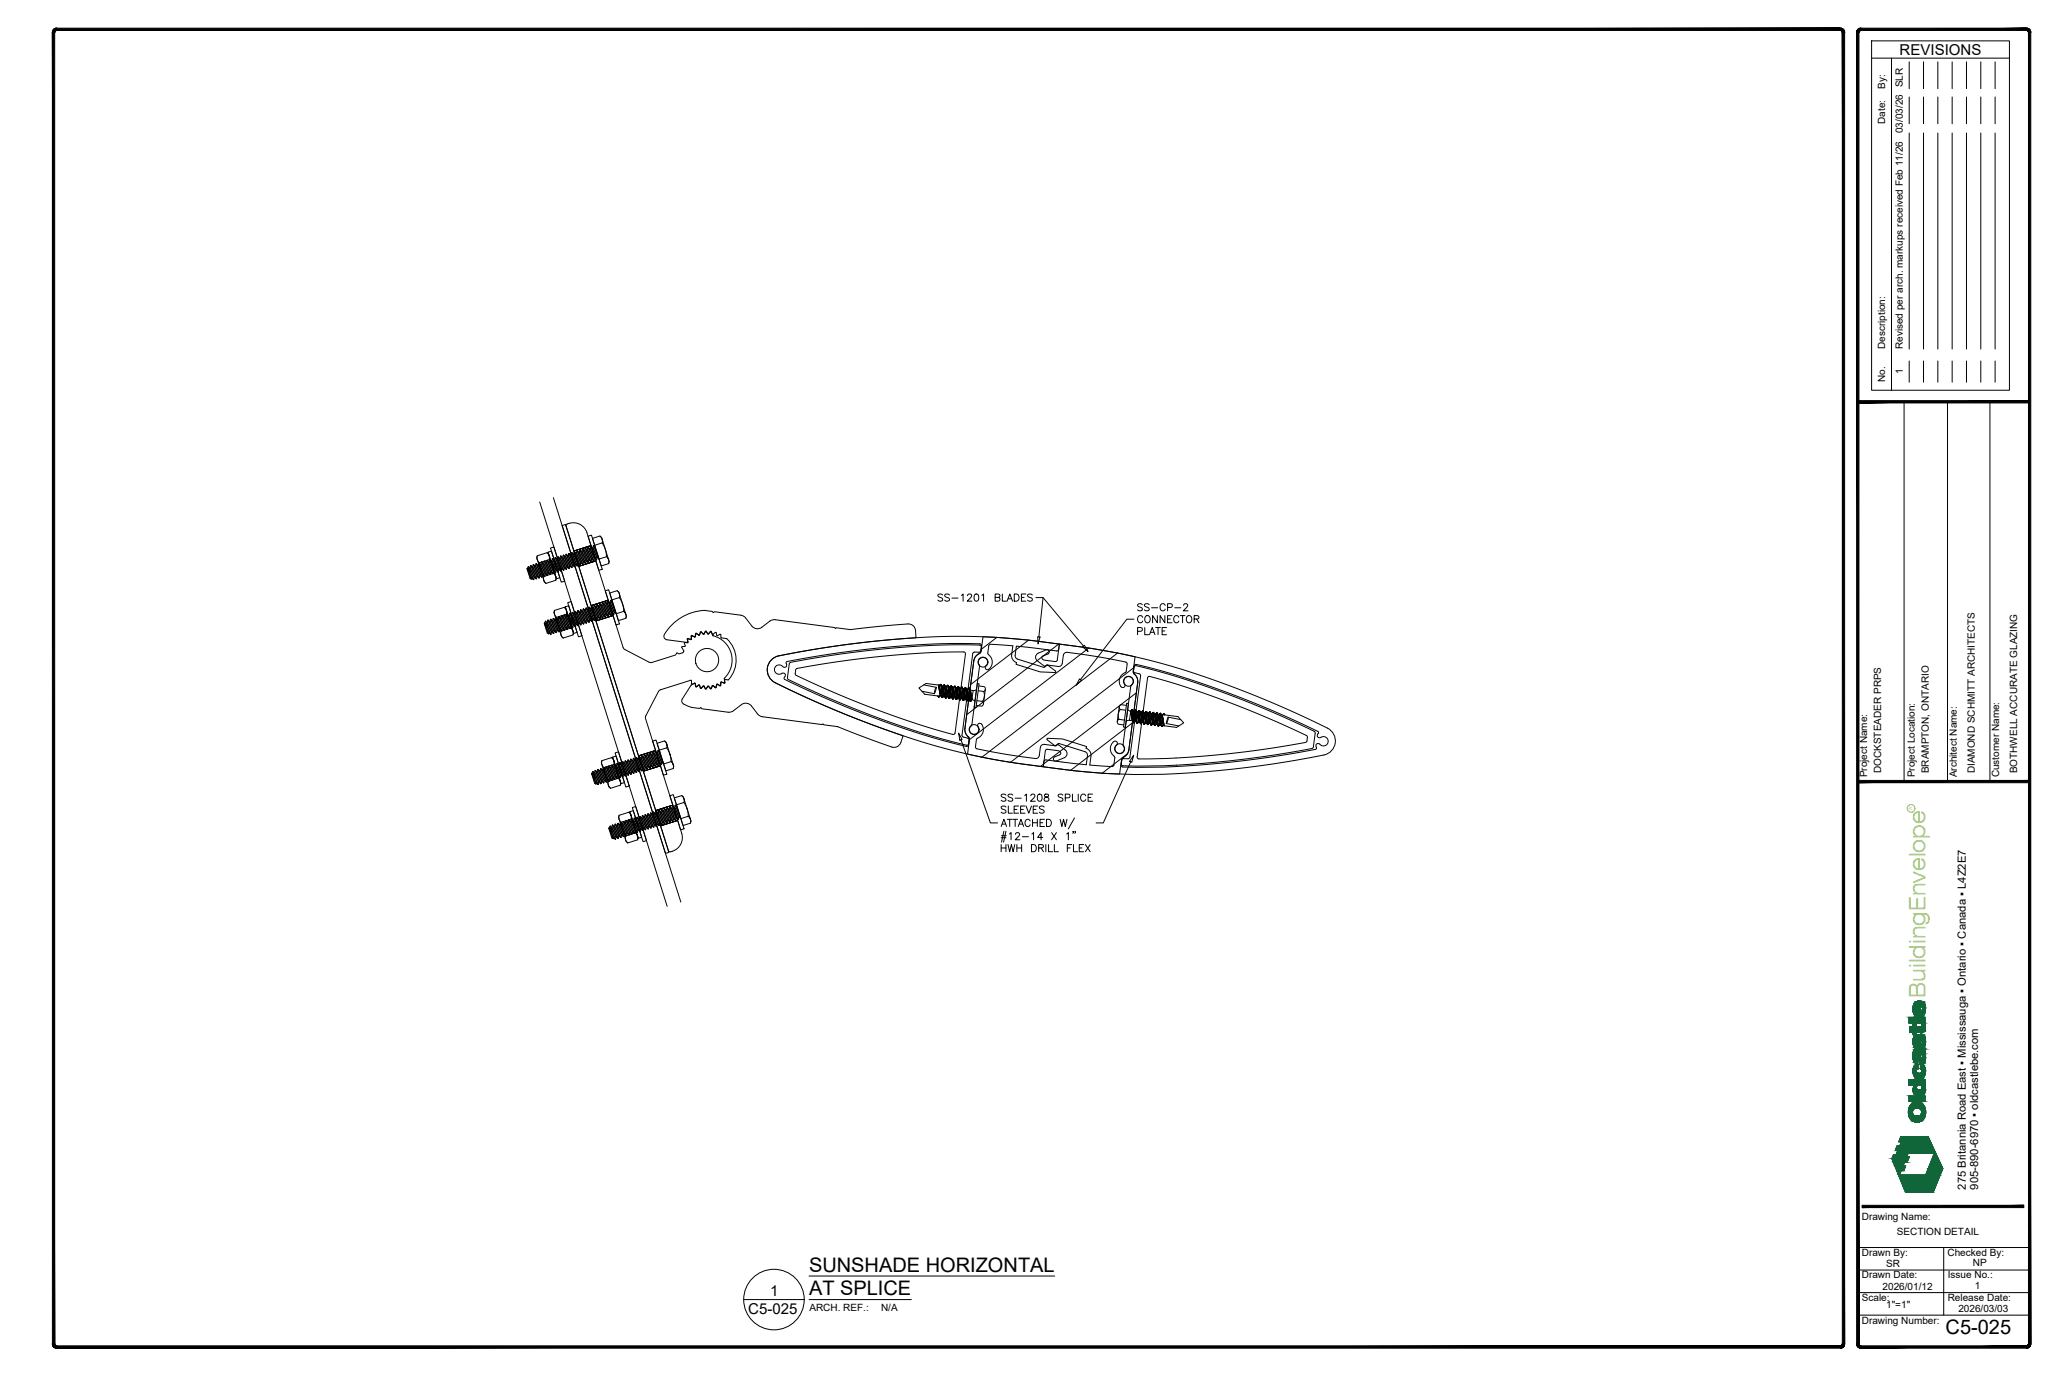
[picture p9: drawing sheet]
<svg xmlns="http://www.w3.org/2000/svg" width="914mm" height="610mm" viewBox="0 0 914 610" stroke-linecap="round" stroke-linejoin="round" font-family="sans-serif">
<defs><g id="words">
<text font-size="10" fill="#88c346" x="853.8" y="442.3" transform="rotate(-90 853.8 442.3)">BuildingEnvelope</text>
<g font-size="8.9">
<text x="358.8" y="563.8">SUNSHADE HORIZONTAL</text>
<text x="358.8" y="574.3">AT SPLICE</text>
<text x="862.8" y="591.6">C5-025</text>
</g>
<g font-size="6.7">
<text x="842.4" y="24.3">REVISIONS</text>
<text x="341.5" y="574.5">1</text>
<text x="331.8" y="582.3">C5-025</text>
</g>
<g font-size="5">
<text x="871.7" y="527.5" transform="rotate(-90 871.7 527.5)">275 Britannia Road East ▪ Mississauga ▪ Ontario ▪ Canada ▪ L4Z2E7</text>
<text x="877.2" y="527.5" transform="rotate(-90 877.2 527.5)">905-890-6970 ▪ oldcastlebe.com</text>
</g>
<g font-size="4.4">
<text x="836" y="39.3" transform="rotate(-90 836 39.3)">By:</text>
<text x="836" y="54.9" transform="rotate(-90 836 54.9)">Date:</text>
<text x="843.8" y="59.1" transform="rotate(-90 843.8 59.1)">03/03/26 SLR</text>
<text x="836" y="154.8" transform="rotate(-90 836 154.8)">Description:</text>
<text x="843.8" y="154.8" transform="rotate(-90 843.8 154.8)">Revised per arch. markups received Feb 11/26</text>
<text x="843.8" y="165.6" transform="rotate(-90 843.8 165.6)">1</text>
<text x="836" y="169.5" transform="rotate(-90 836 169.5)">No.</text>
<text x="828" y="344.6" transform="rotate(-90 828 344.6)">Project Name:</text>
<text x="834.2" y="342.8" transform="rotate(-90 834.2 342.8)">DOCKSTEADER PRPS</text>
<text x="849.2" y="344.6" transform="rotate(-90 849.2 344.6)">Project Location:</text>
<text x="855.3" y="342.8" transform="rotate(-90 855.3 342.8)">BRAMPTON, ONTARIO</text>
<text x="867.8" y="344.6" transform="rotate(-90 867.8 344.6)">Architect Name:</text>
<text x="875.7" y="342.9" transform="rotate(-90 875.7 342.9)">DIAMOND SCHMITT ARCHITECTS</text>
<text x="886.6" y="344.6" transform="rotate(-90 886.6 344.6)">Customer Name:</text>
<text x="894.6" y="342.8" transform="rotate(-90 894.6 342.8)">BOTHWELL ACCURATE GLAZING</text>
<text x="825.6" y="540.9">Drawing Name:</text>
<text x="841.1" y="547.7">SECTION DETAIL</text>
<text x="825.6" y="556.7">Drawn By:</text>
<text x="863.6" y="556.8">Checked By:</text>
<text x="836.4" y="561.8">SR</text>
<text x="874.9" y="561.4">NP</text>
<text x="825.6" y="566.7">Drawn Date:</text>
<text x="863.7" y="566.6">Issue No.:</text>
<text x="834.9" y="571.8">2026/01/12</text>
<text x="875.7" y="571.6">1</text>
<text x="358.9" y="581.2">ARCH. REF.:</text>
<text x="390.7" y="581.2">N/A</text>
<text x="825.6" y="576.6">Scale:</text>
<text x="836.4" y="579.9">1&quot;=1&quot;</text>
<text x="863.7" y="576.7">Release Date:</text>
<text x="868.4" y="581.8">2026/03/03</text>
<text x="825.6" y="587">Drawing Number:</text>
</g>
<text font-size="2.1" fill="#88c346" x="848.1" y="359.1" transform="rotate(-90 848.1 359.1)">R</text>
</g></defs>
<!-- layer: Extrusion -->
<g fill="none" stroke="#000" stroke-width=".44">
<path d="M328.5 272.7l1 .3 1.1 1M328.5 272.7l-11.6-1.5-.6 .4-.4-.5a20.5 20.5 0 0 0-18.7 6.7l-2.6 3.5a1.58 1.58 0 0 0 1.2 2.3M330.6 274l2.8 3.5a3.2 3.2 0 0 0 4.4 .6l4-3 1.9-.4M343.7 274.7l26.5 3.5 .3 .5 .4-.4 6.2 .8 25.5-2.5a3.2 3.2 0 0 1 3.4 3l.2 3a484.2 484.2 0 0 0-60.9 8.2M295.8 283.6l9 1.2-.1-1.6 1.7 .2 .2-1.6 1.5 .5 .5-1.6 1.4 .8 .6-1.4 1.4 .9 1-1.2 1 1.2 1.1-1.1 1 1.3 1.3-.9 .6 1.5 1.5-.6 .3 1.5 2.4 .4a12.6 12.6 0 0 1 .6 18.3l-1.1-.2M344.2 295.2a2.74 2.74 0 0 1 3.6 .7 1.17 1.17 0 0 0 1-.8 1.17 1.17 0 0 0-.2-1.2l.1-.4a383.6 383.6 0 0 1 86.2-7.9l.4 .7-.5 3.1a5.2 5.2 0 0 0-3 3.6l-3.9 29.9a4.9 4.9 0 0 0 1.9 4.3l-.3 3.1-.4 .5a66.6 66.6 0 0 1-14.7-3.5 418.7 418.7 0 0 1-66.7-26.3v-.2a1.44 1.44 0 0 0-.3-2.4 2.62 2.62 0 0 1-3.8-.8v-1.5zM345.3 290.8a6.4 6.4 0 0 0-5 5.4 6.4 6.4 0 0 0 3.5 6.5M450.2 290.5l.1 .9 1 .8 11.7 3.7 1.4-1M450.2 290.5l.5-4 17.9 2.1 .8-.4 .4-2.6-8-1.1a314.3 314.3 0 0 0-85.8 1.2l-15.4 2.3-15.3 2.8M464.3 294.9l3.7 2.6 .1 .5-6.8-.1-10.8-3.4 .3-.8-1.5-1-.7-1.7 .5-4.7-10.1-.6-.5 .6-.4 3.5a4.1 4.1 0 0 1-.3 7.1l-.7-.3-.2-.8a2.77 2.77 0 0 0 .6-3.5 2.16 2.16 0 0 0-3.1-.2 2.16 2.16 0 0 0 0 3.1l-3.4 26a2.5 2.5 0 0 0 .2 4.2 2.15 2.15 0 0 0 2.5-.8 2.15 2.15 0 0 0-.2-2.7l.1-.8 .7-.4a2.77 2.77 0 0 1 1.6 3.9 5.5 5.5 0 0 1-2.8 3l-.5 3.5 .6 .9 12.1 2.3 13.8 2 1-.2 .6-.7 .8-4.5 1.1-.9 5.7 .7 .8-.6 3.3 2.4a1.98 1.98 0 0 1-.4 3.4l-3.5 1.5a.99 .99 0 0 1-1.3-.6 .99 .99 0 0 1 .5-1.3l2.5-1 .1-1-.7-.6-5.5-.7-.5 .7-1 7-8-1a314.3 314.3 0 0 1-82.5-23.4l-14.3-6.1-14-6.7M468.9 292.6l-.3 .5-.6 .2-5.2-.7-.7-.6 .1-1 2.5-1.1a.99 .99 0 0 0 .5-1.3 .99 .99 0 0 0-1.3-.5l-3.4 1.5a1.98 1.98 0 0 0-.5 3.4l3.3 2.4 .8-.6 5.7 .7 1.1-.9 .8-4.5 .6-.7 1-.2 21.1 3.3 4.8 1 .6 .9M468.9 292.6l.9-7 8 1a314.6 314.6 0 0 1 82.6 23.4l25.5 11.4a9.9 9.9 0 0 1 5.3 3.7 6.4 6.4 0 0 1-4.1 9.6 385.7 385.7 0 0 1-100 8l-24.5-2.8 .3-2.3 .6-.7 7.6 1"/>
<path d="M499.9 294.4l-.6 3.4a4.1 4.1 0 0 0-1.6 7l.8-.1 .4-.7a2.77 2.77 0 0 1 .3-3.6 2.16 2.16 0 0 1 3 .6 2.16 2.16 0 0 1-.7 3l-3.5 26a2.59 2.59 0 0 1-.7 3.9 2.15 2.15 0 0 1-2.7-1.1 2.15 2.15 0 0 1 .8-2.8l.1-.7-.5-.6a2.78 2.78 0 0 0-2.6 3.4 5.5 5.5 0 0 0 2 3.6l-.4 3.5-.6 .6-10.1-.6M308.5 304.4l-.4-1.4-1.6 .7-3.9 6.2a1.94 1.94 0 0 0 1.7 2.8l2.4 .9 3.5 .5 .6-.4 .4 .5 12.2 1.6 1.4-.4 4-3a3.2 3.2 0 0 1 4.4 .6l3.1 3.9 1.3 .8 26.9 3.5 .4-.3 .4 .4 6.1 .9 9 3.5a93.1 93.1 0 0 0 16.5 5.6l1-.3 1.1-.9 1.4-3.7M321.7 301.2l-.3 .2v1.5l-1.6-.4-.4 1.6-1.4-.6-.6 1.5-1.3-.9-1 1.3-1.1-1.1-1 1.2-1-1.2-1.3 .9-.7-1.4-1.3 .8-.3-.2M343.8 302.7a482 482 0 0 0 56.6 23.6v.1M471.1 337.9l10.6 1.1 .4-4.9-.9-.8-11.8-3.7-1.6 1-3.4-2.6 .1-.6 6.7 .2 10.7 3.4-.3 .8 1.6 1 .6 1.7-.5 4.7M522.2 339.8l-12.9 .4-11.4-.1-.7-.7 .4-3.3a5.2 5.2 0 0 0 3-3.6l3.9-29.9a4.9 4.9 0 0 0-1.9-4.3l.3-3.1 .4-.5a67.4 67.4 0 0 1 14.7 3.5 419.7 419.7 0 0 1 66.7 26.3v.2a1.44 1.44 0 0 0 .3 2.4 2.62 2.62 0 0 1 3.8 .8 2.14 2.14 0 0 1-1 2.6 2.14 2.14 0 0 1-2.8-.8 1.13 1.13 0 0 0-1.4 .5 1.13 1.13 0 0 0 .2 1.4l-.1 .4a419.5 419.5 0 0 1-61.5 7.8"/>
</g>
<!-- layer: Misc -->
<path d="M350.2 293.9a381.8 381.8 0 0 1 84.6-7.8l.4 .8-.5 2.1-2.8 .2-.5 .6-4.8 36.1 .3 .8 2.7 .9-.1 2.1-.3 .6a65.1 65.1 0 0 1-14.4-3.5 415.8 415.8 0 0 1-65.5-25.9zM353.1 296.6a385.6 385.6 0 0 1 74.7-7.4l.3 .7-4.6 35-.3 .6a61.7 61.7 0 0 1-14.2-3.8 410.1 410.1 0 0 1-56.3-22.6zM505.2 298.7l.6 .9M505.2 298.7l-2.4-.8 .1-2.1 .3-.6a107.6 107.6 0 0 1 16.7 4.2 418.3 418.3 0 0 1 63.2 25.1l-.9 7.1a373.5 373.5 0 0 1-84.6 7.8l-.4-.6 .2-1.8 .8-.7M505.8 299.6l-4.7 36.1a1.86 1.86 0 0 1-2.4 .7l-.4-.1M509.1 300.2l.1-.2a63.5 63.5 0 0 1 14.2 3.8 412.4 412.4 0 0 1 56.3 22.6l-.3 2.5a374.6 374.6 0 0 1-74.8 7.4l-.3-.7zM498.2 336.3h.1" fill="none" stroke="#000" stroke-width=".44"/>
<!-- layer: _OBE_text -->
<g fill="none" stroke="#000" stroke-width=".44">
<path d="M830 18.1h61.1v154.9h-61.1zM830 25.8h61.1M838.8 25.8v147.2M846.6 27.4v11.9M853 27.4v11.9M859.3 27.4v11.9M865.7 27.4v11.9M872 27.4v11.9M878.4 27.4v11.9M884.7 27.4v11.9M846.6 43v11.9M846.6 59v95.8"/>
<path d="M853 43v11.9M853 59v95.8M859.3 43v11.9M859.3 59v95.8M865.7 43v11.9M865.7 59v95.8M872 43v11.9M872 59v95.8M878.4 43v11.9M878.4 59v95.8M884.7 43v11.9M884.7 59v95.8"/>
<path d="M844.4 178.1v168.4M846.6 160v9.5M853 160v9.5M859.3 160v9.5M863.6 178.1v168.4M865.7 160v9.5M872 160v9.5M878.4 160v9.5M882.4 178.1v168.4M884.7 160v9.5M418 263.8l-.7-.4-1.4 .4 .3 .8 1.5 .6 .3 .4v.5l-.7 .4-1.4-.4M421 263.8l-.7-.4-1.4 .4 .3 .8 1.5 .6 .3 .4v.5l-.7 .4-1.4-.4"/>
<path d="M422.1 265.2h2.7M426.3 264l.8-.6v3.1M429.1 264.1l.6-.7 .9 .1 .3 .5-.5 1-1.5 1.5h2.1M432.4 263.5a1.04 1.04 0 0 1 1.5 .5l.1 .7a1.36 1.36 0 0 1-1.2 1.8 2.03 2.03 0 0 1-.4-3zM435.4 264l.8-.6v3.1M441.3 264.9l1.8-.2 .3-.4-.1-.6-2-.3v3.1l2-.3 .1-.7-.7-.6M444.5 263.4v3.1h1.8M446.6 266.5l1.2-3.1 1.2 3.1M447.1 265.5h1.5M449.8 263.4h1a1.69 1.69 0 0 1 1.1 1.5 1.69 1.69 0 0 1-1.1 1.6h-1zM453 264.9h1.2M454.9 263.4h-1.9v3.1h1.9"/>
<path d="M457.8 263.8l-.8-.4-1.3 .4 .3 .8 1.5 .6 .3 .4v.5l-.8 .4-1.3-.4M459.4 264.9h3.1l18 21.5M462.5 264.9l-1.8 17.4M502.9 274.5h-3.2l-20.5 26.8M504.5 279.9l1.8-.2 .3-.4-.2-.8-1.9-.3v3.2M506.6 268.1l-.8-.5-1.3 .5 .3 .7 1.5 .7 .3 .4v.5l-.8 .4-1.3-.4M506.7 273.7a1.17 1.17 0 0 0-1.3-.8 1.17 1.17 0 0 0-.9 1.2v.8a1.17 1.17 0 0 0 .9 1.2 1.17 1.17 0 0 0 1.3-.8M507.6 278.2v3.2h1.8M507.9 273.4l.3-.3a1.49 1.49 0 0 1 1.9 1.4 1.49 1.49 0 0 1-1.9 1.5l-.6-1.1zM509.6 268.1l-.8-.5-1.3 .5 .3 .7 1.5 .7 .3 .4v.5l-.8 .4-1.3-.4M510.7 269.5h2.7M512.5 278.2h2.1"/>
<path d="M513.2 272.9v3.2l-2.1-3.2v3.2M513.5 278.2v3.2M515.4 279.7h1.2M516.6 272.9v3.2l-2.2-3.2v3.2M516.7 268.4a1.17 1.17 0 0 0-1.3-.8 1.17 1.17 0 0 0-1 1.2v.8a1.17 1.17 0 0 0 1 1.2 1.17 1.17 0 0 0 1.3-.7M517.3 278.2h-1.9v3.2h1.9M517.8 269.3l1.8-.1 .3-.5-.2-.8-1.9-.3v3.2M517.8 274.4h1.2M519.7 272.9h-1.9v3.2h1.9M520.9 269.5h2.8M522.8 273.7a1.17 1.17 0 0 0-1.4-.8 1.17 1.17 0 0 0-.9 1.2v.8a1.17 1.17 0 0 0 .9 1.2 1.17 1.17 0 0 0 1.4-.8M523.4 272.9h2.1"/>
<path d="M524.4 272.9v3.2M524.9 268.4l.6-.8h.6l.6 .6-.5 1.1-1.5 1.5h2.1M526.4 273.4l.3-.3a1.48 1.48 0 0 1 1.8 1.4 1.48 1.48 0 0 1-1.8 1.5l-.6-1.1zM529.6 274.4l1.8-.1 .3-.5-.2-.6-1.9-.3v3.2M530.6 274.4l1.1 1.7M460.2 282.3l1 .1-.9 3.1zM480.1 286.8l.8-.7 1.6 2.8zM509.8 281.4l1.2-3.2 1.2 3.2M510.2 280.3h1.5M478.7 301l.9 .6-2.4 2.2zM425.1 325l1.6 2.8-1 .4zM426.2 328l13 36.8h3.2"/>
<path d="M501.4 337.7l-12.1 27.1h-3.2M502.7 334.8l-.8 3.2-1-.5zM446.1 352.5l-.8-.4-1.3 .4 .3 .8 1.5 .6 .3 .4v.5l-.8 .4-1.3-.4M446.1 357.8l-.8-.4-1.3 .4 .3 .8 1.5 .6 .3 .4v.5l-.8 .4-1.3-.4M447.1 357.4v3.1h1.9M449.1 352.5l-.7-.4-1.4 .4 .3 .8 1.5 .6 .3 .4v.5l-.7 .4-1.4-.4M449.7 358.9h1.2M450.2 353.9h2.7M451.7 357.4h-2v3.1h2M452.6 358.9h1.2M454.4 352.7l.8-.6v3.1M454.6 357.4h-2v3.1h2"/>
<path d="M455 357.4l1.2 3.1 1.2-3.1M457.1 352.8l.6-.7 .9 .1 .3 .5-.4 1-1.5 1.5h2.1M458.2 358.9h1.2M460.2 357.4h-2v3.1h2M460.5 352.2a1.04 1.04 0 0 1 1.5 .5l.1 .7a1.36 1.36 0 0 1-1.2 1.8 2.03 2.03 0 0 1-.4-3zM463 357.8l-.7-.4-1.4 .4 .3 .8 1.5 .6 .3 .4v.5l-.7 .4-1.4-.4M463.3 352.2v.9l1.4 .5 .4 .6a1.06 1.06 0 0 1-1 1.1 1.06 1.06 0 0 1-1.1-1.1l.5-.6 1.3-.5 .2-.6a1.2 1.2 0 0 0-1.7-.3zM471.3 352.5l-.7-.4-1.4 .4 .3 .8 1.5 .6 .3 .4v.5l-.7 .4-1.4-.4M472.4 353.7l1.8-.1 .3-.5-.1-.7-2-.3v3.1M475.6 352.1v3.1h1.8M478.1 352.1v3.1M481.5 352.8a1.17 1.17 0 0 0-1.4-.7 1.17 1.17 0 0 0-.9 1.2v.7a1.17 1.17 0 0 0 .9 1.2 1.17 1.17 0 0 0 1.4-.7"/>
<path d="M482.5 353.6h1.2M484.5 352.1h-2v3.1h2M444 366.4l1.2-3.2 1.2 3.2M444 371.4h2.1M444 374.4v3.2M444 375.9h2.1M444.1 370.5h2.1M444.4 365.4h1.5M445.2 368.5l-1.1 4.9M446.1 368.5l-1.1 4.9M446.1 374.4v3.2M446.7 363.2h2.1"/>
<path d="M447 374.4l.8 3.2 .7-3.2 .8 3.2 .7-3.2M447.6 369.7l.8-.6v3.2M447.8 363.2v3.2M449.1 363.2h2.1M450.2 363.2v3.2M450.3 369.9l.6-.8h.6l.6 .6-.4 1.1-1.5 1.5h2.1M450.9 375.9h2.1M450.9 374.4v3.2M451.5 366.4l1.2-3.2 1.3 3.2M452 365.4h1.5M453 374.4v3.2M453.3 371h2.8"/>
<path d="M456.8 364a1.17 1.17 0 0 0-1.3-.8 1.17 1.17 0 0 0-.9 1.3v.7a1.17 1.17 0 0 0 .9 1.2 1.17 1.17 0 0 0 1.3-.7M457.4 374.4h1.1a1.7 1.7 0 0 1 1.1 1.6 1.7 1.7 0 0 1-1.1 1.6h-1.1zM457.6 369.7l.7-.6v3.2M457.9 363.2v3.2M457.9 364.8h2.1M460 363.2v3.2M460.6 375.9l1.8-.1 .3-.5-.1-.6-2-.3v3.2M461.2 364.8h1.2M461.7 375.9l1 1.7M462.4 371.3h-2.2l1.5-2.2v3.2M463.2 363.2h-2v3.2h2M463.8 374.4v3.2"/>
<path d="M464.1 363.2h1a1.7 1.7 0 0 1 1.1 1.6 1.7 1.7 0 0 1-1.1 1.6h-1zM465 374.4v3.2h1.8M466.3 369.1l2.2 3.2M467.6 374.4v3.2h1.8M468.5 369.1l-2.2 3.2M470.1 363.2l.8 3.2 .7-3.2 .8 3.2 .8-3.2M473 369.7l.8-.6v3.2M473.3 375.9h1.2M475.3 374.4h-2v3.2M476 368.7h-.3h.3l-.3 .7M476 374.4v3.2h1.8M476.5 362.6l-2.7 4.9"/>
<path d="M476.9 368.7h-.3h.3l-.3 .7M478.6 375.9h1.2M480.6 374.4h-2v3.2h2M481.3 374.4l2.1 3.2M483.4 374.4l-2.1 3.2M823.8 553.1h76.2M861.9 553.1v30M329.8 576.2h26.8M358.8 576.2h45.3M358.8 565.7h108.9M823.8 563.1h76.2M823.8 573.1h76.2"/>
<path d="M823.8 583.1h76.2"/>
<circle cx="343.2" cy="576.2" r="13.4"/>
</g>
<!-- layer: Accessory -->
<g fill="none" stroke="#000" stroke-width=".44">
<path d="M442 282.6l-6.8 5.3M456.1 283.8l-25.6 19.7M469.5 285.5l-40.8 31.3M482.8 287.3l-52.9 40.6M495.6 289.5l-60.2 46.2M502.7 296.1l-54.6 41.9M503.3 291.2l-17.5-3.4-24-3.3-12.9-1.4-13-.8-1.1 7a5.3 5.3 0 0 0-3 3.7l-3.9 29.9a5 5 0 0 0 1.9 4.4l-.7 7 18.5 3.6 23 3.1 11.8 1.3 14.1 .9 1.1-7a5.3 5.3 0 0 0 3-3.7l3.9-29.9a5 5 0 0 0-1.9-4.4l.7-7M503.9 307.1l-42.5 32.7M499.9 334.2l-11.1 8.6M502.2 320.5l-27.4 21"/>
<circle cx="435.9" cy="293.5" r="2.2"/>
<circle cx="500.4" cy="302" r="2.2"/>
<circle cx="432" cy="323.5" r="2.2"/>
<circle cx="496.5" cy="331.9" r="2.2"/>
</g>
<!-- layer: Anchoring -->
<g fill="none" stroke="#000" stroke-width=".44">
<path d="M277.1 288l-.8-.9-5.4-17.2-.5-.3 .3-.5-7.4-23.5-.5-.2 .2-.5-2.7-8.7a6.2 6.2 0 0 0-9.2-3.5l-.1 .6 45.5 144.1a4.8 4.8 0 0 0 5.4-3.1l.7-2.9-.3-2-2.7-8.7-.5-.2 .2-.5-7.4-23.5-.5-.3 .3-.4-5.5-17.8 5.8-11.4 .6-.7 13.8-4.3 .3 1.7 1.5-.5 .6 1.6 1.2-.8 .3 .2M310.3 281.5l.5-1.2 1.2 1 .9-1.3 1.1 1.2 1.2-1.1 1 1.8M310.3 281.5l-.3 .2-1.3-.7-.5 1.5-1.5-.4-.2 1.4-1.5-.2 .1 1.6h-1.5l.2 1.6-1.5 .3 .9 1.8-.4 .7-1.7 .6-1-.5-.5 1-10.8 3.4-.9-.2-10.8-5.6M316.2 281.9a11.2 11.2 0 0 1 5 19v1.8l-1.5-.4-.3 1.6-1.5-.6-.4 1.3-1.5-.7-.6 1.1M316.2 281.9h.1M310.3 303.8l.5 1.2 1.2-1 1 1.3 1-1.2 1.1 1.1 .3-.2"/>
<circle cx="313.5" cy="292.6" r="5.2"/>
</g>
<!-- layer: 0 -->
<g fill="none" stroke="#000" stroke-width=".44">
<path d="M249.3 233l1.5-.5 45.8 145.4-1.5 .5zM254.8 244.2l-.3 .1M255.4 244l-.6 .2M256.4 243.7l-1 .3M256.4 243.7h.1M256.7 251.1h.1M257 251l-.3 .1M257 251h.1M257.3 243.4l-.8 .2M257.8 243.2l-.5 .2M257.9 243.2h-.1M258.3 243.1l-.4 .1"/>
<path d="M258.6 250.5l-1.6 .5M258.7 243l-.3 .1M259.1 250.3l-.5 .2M259.7 250.1l-.5 .2M259.7 242.6l-1 .3M260 250l-.3 .1M260.1 250h-.1M260.1 242.5l-.4 .1M260.6 249.8l-.5 .2M260.8 242.3l-.7 .2M261.2 249.6l-.6 .2M261.3 242.1l-.5 .2"/>
<path d="M261.4 242.1h-.1M261.9 241.9l-.5 .2M262 241.9h-.1M262.1 241.9h.1M263.5 248.9l-2.2 .7M263.6 248.9h-.1M263.8 248.8l-.2 .1M263.9 248.8h.1M264 248.7l-.1 .1M264.1 248.7h.1M264.2 248.7h-.1M262.2 268.5h-.1"/>
<path d="M264 267.9l-1.8 .6M264.3 275.3h.1M264.5 275.3h-.2M264.6 267.7l-.6 .2M264.8 275.1l-.3 .1M265.3 275l-.5 .1M265.3 275h.1M265.6 274.9l-.2 .1M265.9 274.8l-.3 .1M266.1 267.2l-1.5 .5M266.2 267.2h-.1M266.2 274.7l-.3 .1"/>
<path d="M266.5 267.1l-.3 .1M266.8 274.5l-.5 .2M267 267l-.5 .1M267.6 266.8l-.6 .2M267.6 266.8h.1M268.4 266.5l-.8 .3M268.4 274l-1.6 .5M268.4 266.5h.1M268.7 266.4l-.2 .1M268.8 266.4h-.1M268.9 273.9l-.5 .1M269 273.8h-.1"/>
<path d="M269.2 273.7l-.2 .1M269.7 266.1h-.1M269.7 266.1l-.9 .3M269.8 273.6l-.6 .1M270.2 273.4l-.4 .2M270.2 273.4h.1M270.3 273.4h.1M271 273.2l-.7 .2M271.3 273.1l-.3 .1M271.4 273.1h.1M271.8 272.9l-.4 .2M271.9 272.9h-.1"/>
<path d="M283.5 335l-.4 .1M283.8 334.9l-.3 .1M283.9 334.9h-.1M284.4 334.7l-.5 .2M285.2 334.5l-.8 .2M285.3 334.4h-.1M286 334.2l-.7 .2M286 334.2h.1M286.3 334.1l-.2 .1M286.4 334.1h-.1M286.9 333.9l-.5 .2M287.4 333.8l-.5 .1"/>
<path d="M288.5 333.4l-1.1 .4M289.5 333.1l-1 .3M290.4 332.8l-.9 .3M290.7 332.7l-.3 .1M290.7 332.7h.1M292 339.8l-2.4 .8M292.1 339.8h-.1M292.5 339.6l-.4 .2M292.9 339.5l-.3 .1M285.5 341.9h-.2M285.5 341.8v.1M286.5 341.5l-1 .3"/>
<path d="M287.4 341.2l-.8 .3M287.5 341.2h.1M287.8 341.1l-.3 .1M288.2 341l-.3 .1M288.7 340.9l-.5 .1M288.7 340.8h.1M289.1 340.7l-.3 .1M289.6 340.6l-.5 .1M292.4 358.8l-1.5 .5M292.7 358.7l-.3 .1M292.7 358.7h.1M292.8 358.7h-.1"/>
<path d="M293.1 358.6l-.3 .1M293.5 358.5l-.4 .1M293.6 358.4v.1M295 358l-1.4 .4M295 358h.1M296.1 357.7l-1 .3M296.1 357.7h.1M296.7 357.5l-.5 .1M296.9 357.4l-.2 .1M296.9 357.4h.1M298.3 357l-1.3 .4M298.4 356.9l-.1 .1"/>
<path d="M293 366.1h.1M294.4 365.7l-1.5 .4M294.7 365.6l-.3 .1M294.9 365.5l-.1 .1M295.3 365.4l-.3 .1M295.8 365.2l-.5 .2M296.2 365.1l-.4 .1M297.4 364.7l-1.2 .4M297.5 364.7h-.1M297.6 364.7h-.1M298.3 364.5l-.7 .2M298.8 364.3l-.5 .2"/>
<path d="M298.8 364.3h.1M299.4 364.1l-.6 .2M299.6 364l-.2 .1M299.8 364h-.1M299.9 363.9v.1M300.5 363.8l-.6 .1"/>
</g>
<!-- layer: TEXT -->
<path d="M239.3 222.6l56.6 179.2M245.4 220.7l56.5 179.2" fill="none" stroke="#000" stroke-width=".44"/>
<!-- layer: _OBE_fasteners -->
<g fill="none" stroke="#000" stroke-width=".44">
<path d="M260.8 237.7l1.5-.5 4.8 15.2-1.6 .5zM266.1 237.6l.9 1.4-.9-1.4-3.4 1.1 1 3M233.8 252.1l.1 .4M233.8 252.1l1.3 4.4 .5 .3M233.8 252.1l2 4.2M233.8 252.1h.1M233.9 252.5l1.7 4.3M233.9 252.5l1.8 3.9M234.3 251.2l.3 .7M234.3 251.2l-.4 .8M234.3 251.2l.6 .5M234.6 251.9l.7 2.2-1-1.9-.5-.1"/>
<path d="M234.6 251.9l2.1 5M234.9 251.8l2 4.2M235 251.7l2 4.3M235 251.7h-.1M235.2 250.8l2.7 5.8M235.2 250.8l-.2 .9M235.3 250.8l2.6 5.7M235.3 254.1l1.3 2.9M235.4 250.7l.7 .7M235.7 256.4l-.1 .4M235.8 256.3l.7 .7M235.8 256.4h-.1"/>
<path d="M236.1 251.4l2 4.2M236.2 251.3l.3-.9 2.6 5.8M236.3 251.3l1.8 4.1 .9 .8M236.3 251.3h-.2M236.5 250.4l2.6 5.8M236.6 250.3l.8 .7M236.7 257h-.1M236.9 256l-.2 .9M237 256l.7 .6M237.1 256h-.2M237.4 251l1.9 4.3M237.5 250.9l2 4.3"/>
<path d="M237.5 250.9l-.2 .1M237.7 250l2.6 5.8M237.7 250l-.2 .9M237.8 249.9l2.6 5.9M237.8 249.9l-.1 .1M237.9 250l.7 .6M238.1 255.6l-.2 .9M238.2 246.4l.1 1.7 3.1 9.9 .7 .6M238.3 255.6h-.2M238.6 250.6l1.9 4.3M238.7 250.5l.2-.9 2.5 5.9M238.7 250.5l1.9 4.2 .8 .8"/>
<path d="M238.7 250.5l-.2 .1M239 249.6l2.6 5.8M239 249.6h-.1M239.1 249.6l.7 .6M239.4 255.3l-.3 .9M239.5 255.2l.7 .6M239.5 255.2l-.2 .1M239.8 250.2l2 4.3M239.9 250.2l2 4.2M239.9 250.2h-.1M240.1 249.3l2.5 5.8M240.1 249.2l-.2 1"/>
<path d="M240.2 249.2l2.6 5.8 .2-.9M240.2 249.2h-.1M240.3 249.2l.8 .8 1.9 4.1M240.6 254.9l-.2 .9M240.7 254.8l-.2 .1M241.1 249.8l2 4.2M241.1 249.8h-.1M241.3 248.9l2.7 5.8M241.3 248.9l-.2 .9M241.5 248.8l2.5 5.8M241.5 248.8h-.2M241.5 248.8l.8 .8 1.9 4.1"/>
<path d="M241.6 255.4l-.2 .1M241.8 254.5l-.2 .9M241.9 254.4l.7 .7M241.9 254.4l-.1 .1M242.3 249.4l.2-.9 2.5 5.8M242.3 249.4l2 4.3M242.3 249.4h-.1M242.6 245l1 1.4M242.7 248.4l2.5 5.9 .2-1M242.7 248.4l-.2 .1M242.7 248.4l.8 .8 2 4.1M242.8 255l-.2 .1"/>
<path d="M243 244.8l1.5-.5 3.8 11.8-1.5 .5zM243.1 254l.7 .7M243.1 254.1h-.1M243.5 249l.2-.9 2.7 5.8M243.5 249l2 4.3M243.5 249l-.1 .1M243.6 246.4l1.4 4.6-.6-1.5a3.5 3.5 0 0 1-.8-2.9zM243.6 246.4l-1-1.4-4.4 1.4a2.83 2.83 0 0 0 1 3.1M243.6 248.1l-4.4 1.4a10.6 10.6 0 0 0 1.9 6.1M243.9 248l2.5 5.9M243.9 248l-.2 .1M243.9 248l.7 .7"/>
<path d="M244.1 243l1.5-.5 4.8 15.1-1.5 .5zM244.2 253.7l-.2 .9M244.3 253.7l.7 .6M244.3 253.7h-.1M244.6 248.7l2 4 .8 .9M244.6 248.7l2.1 4.2M244.7 248.6l.2-.9 2.6 5.9M245 251l1.4 4.6-.3-.7a1.96 1.96 0 0 1-.7-2.3zM245.1 247.7l2.5 5.8M245.1 247.7h-.2M245.1 247.7l.7 .6M245.2 254.3h-.2"/>
<path d="M245.5 254.2l-4.4 1.4a2.83 2.83 0 0 0 1 3M245.5 253.3l.7 .6M245.8 248.3l2 4.3M245.9 248.2l1.9 4.2 .8 .8M245.9 248.2l-.1 .1M246.1 247.3l2.6 5.9M246.1 247.3l-.2 .9M246.2 249.5l-1.1 1.9M246.3 247.3l2.5 5.8 .2-.9M246.3 247.3h-.1M246.3 247.3l.7 .6M246.4 255.6l.1 1.7-4.4 1.3"/>
<path d="M246.4 255.6l.1 1.7M246.5 250.5l-1 2M246.6 253l-.2 .9M247 247.9l2 4.3M247.1 247.9l.3-1 2.5 5.9M247.2 247.9l1.8 4.1 .9 .8M247.2 247.9h-.2M247.5 246.9l2.5 5.8M247.5 246.9h-.1M247.5 246.9l.8 .6M247.6 253.5l-.1 .1M247.8 252.6l-.2 .9"/>
<path d="M248 252.5l-.2 .1M248.3 247.5l1.9 4.3M248.4 247.5l2 4.3M248.4 247.5h-.2M248.6 246.6l2.5 5.8M248.6 246.6l-.2 .9M248.6 246.5l2.7 5.8M248.8 246.5l.7 .7M248.8 253.1l-.1 .1M249.2 252.2h-.2M249.5 247.2l1.9 4.2M249.6 247.1l.2-.9 2.5 5.8"/>
<path d="M249.6 247.1l1.9 4.1 .8 .8M249.6 247.1h-.2M249.9 246.1l2.6 5.9M249.9 246.1l-.1 .1M250 246.1l.7 .7M250 252.8h-.1M250.3 251.8l-.3 .9M250.4 251.8l.7 .6M250.4 251.8h-.2M250.7 246.8l2 4.3M250.8 246.7l2 4.3M250.8 246.7l-.1 .1"/>
<path d="M251 245.8l2.7 5.8M251 245.8l-.2 .9M251.2 245.8l.8 .8 1.9 4.1M251.2 252.4h-.1M251.5 251.4l-.2 .9M251.6 251.4h-.2M252 246.3l2 4.3M252 246.3l-.1 .1M252.2 245.4l2.7 5.8M252.2 245.4l-.2 .9M252.4 245.4l.7 .6M252.5 252h-.2"/>
<path d="M252.7 251.1l-.2 .9M252.8 251l.7 .6M252.8 251l-.1 .1M253.1 246l2 4.3M253.2 246l2 4.2M253.2 246h-.1M253.4 245.1l2.7 5.7M253.4 245l-.2 1M253.6 245l2.5 5.8 .2-.9M253.6 245h-.2M253.6 245l.7 .6M253.9 250.7l-.2 .9"/>
<path d="M254 250.6l.7 .7M254 250.6l-.1 .1M254.3 245.6l2 4.3M254.4 245.6l2 4.2M254.4 245.6h-.1M254.6 244.7l2.7 5.8M254.6 244.7l-.2 .9M254.8 244.6l2.5 5.8M254.8 244.6h-.2M254.8 244.6l.7 .7M255.1 250.3l-.2 .9M255.2 250.2l.7 .7"/>
<path d="M255.2 250.2l-.1 .1M255.5 245.3l2 4.2M255.6 245.2l2 4.3M255.6 245.2h-.1M255.8 244.3l2.6 5.8M255.8 244.3l-.2 .9M256 244.2l2.5 5.9M256 244.2l-.2 .1M256 244.2l.7 .7M256.4 249.8l.7 .7M256.4 249.9h-.1M256.7 244.9l2 4.2"/>
<path d="M256.8 244.8l2 4.3M256.8 244.8l-.1 .1M257 243.9l2.6 5.8M257 243.9l-.2 .9M257.2 243.8l2.5 5.9M257.2 243.8l-.1 .1M257.2 243.8l.9 .8 1.8 4.2M257.5 249.5l-.2 .9M257.6 249.5l.7 .6M257.6 249.5h-.1M258 244.4l.3-.9 2.5 5.9M258.1 244.4l1.8 4.1 .9 .8"/>
<path d="M258.1 244.4l-.2 .1M258.4 243.4l2.5 5.9M258.4 243.4l-.1 .1M258.4 243.5l.9 .8 1.8 4.1M258.5 250.1h-.1M258.7 249.1l-.2 1M258.8 249.1l.7 .6M258.9 249.1h-.2M259.3 244l.2-.9 2.5 5.9M259.3 244l2 4.3M259.3 244l-.2 .1M259.5 243.1l2.7 5.8"/>
<path d="M259.7 243.1l.7 .6M259.7 249.7h-.1M259.9 248.8l-.2 .9M260.1 248.7l-.2 .1M260.3 243.7l2.1 4.2 .8 .7M260.4 243.7l2.1 4.3M260.5 243.7l.2-1 2.5 5.9M260.8 242.7l2.6 5.8M260.8 242.7h-.1M260.9 242.7l.7 .6M260.9 249.3l-.1 .1M261.2 248.4l-.3 .9"/>
<path d="M261.3 248.3l.7 .7M261.3 248.3l-.2 .1M261.6 243.3l2 4.2 .8 .7M261.6 243.3l2 4.3M261.9 242.4l2.5 5.8M261.9 242.4l-.2 .9M262.1 242.3l2.5 5.9 .2-1M262.1 242.3l-.2 .1M262.1 242.3l.8 .8 1.9 4.1M262.1 248.9l-.1 .1M262.4 248l-.2 .9M262.9 242.9l1.9 4.1 .8 .8"/>
<path d="M262.9 242.9h-.1M263.1 242l3.5 8.9 3.3-1v-1.7l.2 .7-.2 1M263.1 242l-.2 .9M263.3 241.9l2 5M263.3 241.9l-.2 .1M263.3 241.9l.7 .6M263.4 248.5l-.2 .1M263.6 247.6l-.2 .9M263.7 247.6h-.1M263.7 241.7l3.3-1a10.6 10.6 0 0 1 1.9 6.1l-3.3 1.1zM264.6 248.2h-.2M264.9 247.2h-.1"/>
<path d="M267 240.7v-1.7l1.5 4.6M268.5 243.6l1.4 4.6-1-1.4M241.4 276.3l.2 .4M241.4 276.3l1.3 4.4 .6 .3M241.5 276.3l2 4.3M241.5 276.3h-.1M241.6 276.7l1.7 4.3 .1-.4M241.6 276.7l1.7 3.9M241.9 275.4l-.4 .8M241.9 275.4l.4 .8M241.9 275.4l.7 .6M242.3 276.2l.6 2.1-1-1.9-.4-.1"/>
<path d="M242.3 276.2l2.1 5M242.6 276l2 4.2M242.7 275.9l.2-.9 2.7 5.8M242.7 275.9l2 4.3M242.7 275.9h-.2M242.9 278.3l1.4 2.9M243 274.9l2.6 5.9M243 274.9l-.1 .1M243.1 274.9l.7 .7M243.8 275.6l2 4.3M243.9 275.5l2 4.3M243.9 275.5l-.1 .1"/>
<path d="M244.1 274.6l2.7 5.8M244.1 274.6l-.2 .9M244.3 274.6l.7 .6M245 275.2l2 4.3M245.1 275.1l.2-.9 2.5 5.9M245.1 275.1l1.9 4.2 .8 .8M245.1 275.1l-.1 .1M245.5 274.2l2.5 5.8M245.5 274.2h-.2M245.5 274.2l.7 .6M245.8 279.9l-.2 .9M245.9 270.6l-.2 1 3.3 10.6 .7 .7"/>
<path d="M245.9 279.8l.7 .6M245.9 279.8l-.1 .1M246.2 274.8l2 4.3M246.3 274.8l2 4.2M246.3 274.8h-.1M246.5 273.9l2.5 5.8M246.5 273.9l-.2 .9M246.7 273.8l2.5 5.8M246.7 273.8h-.2M246.7 273.8l.7 .6M247 279.5l-.2 .9M247.1 279.4l-.1 .1"/>
<path d="M247.4 274.4l2 4.3M247.5 274.4l1.9 4.1 .8 .8M247.5 274.4h-.1M247.7 273.5l2.6 5.8M247.7 273.5l-.2 .9M247.9 273.4l2.5 5.8M247.9 273.4h-.2M247.9 273.4l.8 .8 1.9 4.1M248.2 279.1l-.2 .9M248.3 279l.7 .7M248.3 279.1h-.1M248.6 274l2.1 4.3"/>
<path d="M248.7 274l.2-.9 2.6 5.8M249.1 273l2.5 5.9 .2-.9M249.1 273l-.2 .1M249.1 273l.8 .8 2.1 4.1M249.2 279.6l-.2 .1M249.4 278.7l-.2 .9M249.5 278.7h-.1M250 273.6l1.9 4.3M250 273.6l-.2 .1M250.1 272.7l2.7 5.8M250.1 272.7l-.2 .9M250.2 269.3l1 1.3"/>
<path d="M250.3 272.6l2.5 5.9M250.3 272.6l-.1 .1M250.3 272.6l.7 .7M250.4 279.3h-.1M250.6 278.3l-.2 .9M250.7 269l1.5-.4 3.7 11.8-1.5 .4zM250.7 278.3l.7 .6M250.7 278.3h-.1M251 273.3l2 4.1 .9 .8M251 273.3l2 4.3M251.2 270.6l1.4 4.6-.6-1.5a3.4 3.4 0 0 1-.8-2.9zM251.2 270.6l-1-1.3-4.3 1.3a2.85 2.85 0 0 0 .9 3.1"/>
<path d="M251.2 272.3l-4.4 1.4a10.6 10.6 0 0 0 2 6.1M251.4 272.3l2.5 5.9M251.4 272.3l-.3 .9M251.5 272.3l2.5 5.8 .3-.9M251.5 272.3h-.1M251.5 272.3l.8 .6M251.6 278.9h-.1M251.8 267.2l1.5-.5 4.7 15.2-1.5 .4zM251.9 277.9l.7 .6M252.3 272.9l1.9 4.3M252.4 272.9l1.8 4.1 .9 .8M252.4 272.9h-.2"/>
<path d="M252.6 271.9l2.5 5.9M252.6 271.9l-.2 1M252.6 275.2l1.5 4.6-.4-.7a1.95 1.95 0 0 1-.7-2.3zM252.7 271.9l2.4 5.9M252.7 271.9h-.1M252.8 271.9l.7 .6M253 277.6l-.2 .9M253.1 278.4l-4.3 1.4a2.84 2.84 0 0 0 .9 3.1M253.2 277.5l-.2 .1M253.5 272.5l2 4.3M253.6 272.5l.2-1 2.5 5.9M253.6 272.5l2 4.2"/>
<path d="M253.6 272.5h-.2M253.8 273.7l-1 2M253.9 271.5l2.6 5.8M253.9 271.5h-.1M254 271.5l.7 .7M254 278.1l-.1 .1M254.1 279.8v1.7l-4.4 1.4M254.1 279.8v1.7M254.1 274.8l-1 1.9M254.4 277.1l-.2 .1M254.7 272.2l2 4.2M254.8 272.1l2 4.3"/>
<path d="M254.8 272.1h-.1M255 271.2l2.5 5.8M255 271.2l-.2 .9M255 271.2l2.7 5.7M255.2 271.1l.7 .7M255.5 276.8l-.2 .9M255.6 276.7l.7 .7M255.6 276.8h-.1M255.9 271.8l2 4.2M256 271.7l.2-.9 2.5 5.8M256 271.7l1.9 4.1 .8 .8M256 271.7h-.1"/>
<path d="M256.2 270.8l2.7 5.8M256.4 270.7l.7 .7M256.5 277.4h-.2M256.7 276.4l-.2 .9M256.8 276.4l.7 .6M256.8 276.4h-.1M257.1 271.4l2.1 4.2M257.2 271.3l2 4.3M257.2 271.3l-.1 .1M257.4 270.4l2.7 5.8M257.4 270.4l-.2 .9M257.6 270.4l.9 .9 1.8 4"/>
<path d="M257.7 277h-.2M257.9 276l-.2 .9M258 276h-.1M258.4 270.9l2 4.3M258.4 270.9l-.1 .1M258.6 270l2.7 5.8M258.6 270l-.2 .9M258.8 270l.7 .6M258.9 276.6h-.2M259.1 275.7l-.2 .9M259.2 275.6l.7 .6M259.5 270.6l2 4.3"/>
<path d="M259.6 270.6l2 4.2M259.6 270.6h-.1M259.8 269.7l-.2 .9M259.8 269.7l2.7 5.7M260 269.6l2.5 5.8 .2-.9M260 269.6h-.2M260 269.6l.8 .8 1.9 4.1M260.3 275.3l.8 .6M260.3 275.3l-.2 .9M260.9 270.2l1.9 4.3M260.9 270.2h-.2M261 269.3l2.7 5.8"/>
<path d="M261 269.3l-.2 .9M261.2 269.2l2.5 5.8M261.2 269.2l-.1 .1M261.2 269.2l.7 .7M261.5 274.9l-.2 .9M261.6 274.8l.7 .7M261.6 274.9h-.1M261.9 269.9l2 4.2M262.1 269.8l1.9 4.3M262.1 269.8h-.2M262.3 268.9l2.5 5.8M262.3 268.9l-.3 .9"/>
<path d="M262.4 268.8l2.5 5.9 .3-1M262.4 268.8l-.1 .1M262.4 268.8l.8 .7M262.8 274.5l.8 .6M262.9 274.5h-.2M263.2 269.5l1.9 4.3M263.3 269.4l2 4.3M263.3 269.4l-.2 .1M263.5 268.5l2.5 5.9M263.5 268.5l-.2 .9M263.6 268.4l2.6 5.9M263.6 268.4l-.1 .1"/>
<path d="M263.7 268.4l.8 .9 1.9 4.1M263.9 274.1l-.2 .9M264 274.1l.8 .6M264.1 274.1h-.2M264.5 269l.2-.9 2.5 5.9M264.5 269l2 4.3M264.5 269l-.1 .1M264.8 268.1l2.6 5.8M264.8 268.1h-.1M264.9 268.1l.8 .8 1.8 4 .9 .7M264.9 274.7h-.1M265.3 273.7l.7 .6"/>
<path d="M265.3 273.7l-.2 .1M265.7 268.7l.2-1 2.5 5.9M265.7 268.7l2 4.2-.3 1M265.7 268.7h-.1M265.9 267.7l2.7 5.8M266.1 267.7l.7 .6M266.1 274.3l-.1 .1M266.4 273.4l-.2 .9M266.5 273.3l.7 .7M266.5 273.3l-.1 .1M266.8 268.3l2 4.2 .8 .7M266.8 268.3l2.1 4.3"/>
<path d="M266.9 268.3l.2-1 2.5 5.9M267.3 267.3l2.5 5.9 .2-1M267.3 267.3h-.2M267.3 267.3l.7 .6M267.4 273.9l-.2 .1M268 268l2 4.2M268.1 267.9l1.9 4.1 .8 .8M268.1 267.9h-.1M268.3 267l2.5 5.8M268.3 267l-.2 .9M268.4 261.9l1.5-.4 4.8 15.1-1.5 .5zM268.5 266.9l2.5 5.9 .2-1"/>
<path d="M268.5 266.9l-.2 .1M268.5 266.9l.8 .6M268.6 273.5l-.2 .1M268.8 272.6l-.2 .9M269.2 267.6l2 4.2M269.3 267.5l1.9 4.1 .8 .8M269.5 266.6l2.6 5.8M269.5 266.6l-.2 .9M269.7 266.5l2.5 5.9M269.7 266.5l-.2 .1M269.7 266.5l.7 .7M269.8 273.2h-.2"/>
<path d="M270.1 272.2h-.1M270.4 267.2l2.1 4.2M270.4 267.2l2 4.3M270.7 266.2l-.2 .9M270.7 266.2l2.6 5.9M270.9 266.1l2.1 5.1M270.9 266.1l-.2 .1M270.9 266.2l.7 .6M271 272.8h-.2M271.3 271.8h-.1M271.3 266l3.4-1.1a10.7 10.7 0 0 1 1.9 6.1l-3.3 1.1zM272.2 272.4h-.1"/>
<path d="M272.4 271.5l-.2 .9M272.5 271.4l.7 .6M272.5 271.4l-.1 .1M273.3 272.1l.9 3.1 3.4-1.1-.1-1.7 .1 1.7M273.7 261.9l.7 .6 .2 .7-.9-1.3-3.3 1 .9 3.1M274.7 264.9l-.1-1.7 1.5 4.6M276.1 267.8l1.4 4.6-.9-1.4M243.5 280.6l.7 .6M243.5 280.6h-.2M244.6 280.2l-.2 1M244.7 280.2l.7 .6M244.7 280.2h-.1"/>
<path d="M248 280l-.2 .1M266.9 337.2l-.2 1 3.3 10.6 .7 .7M269.9 339.7l2.7 5.8M269.9 339.7l-.2 .9M270 339.7l2.6 5.8M270.1 339.6l.9 .9 1.8 4.1M271.2 339.3l2.6 5.8M271.2 339.3l-.3 .9M271.2 335.9l1 1.4M271.3 339.3l.7 .6M271.7 335.7l1.5-.5 3.7 11.8-1.5 .4zM272.1 339.9l1.9 4.3"/>
<path d="M272.2 339.9l2 4.2M272.2 339.9h-.2M272.2 337.3l1.4 4.5-.6-1.5a3.5 3.5 0 0 1-.7-2.8zM272.2 337.3l-1-1.4-4.3 1.3a2.84 2.84 0 0 0 1 3.1M272.2 338.9l-4.3 1.4a10.7 10.7 0 0 0 1.9 6.1M272.4 338.9l2.6 5.8M272.4 338.9l-.2 1M272.5 338.9l2.5 5.8 .3-.9M272.5 338.9h-.1M272.6 338.9l.8 .8 1.8 4.1M272.8 333.8l1.5-.5 4.7 15.2-1.5 .4zM273.4 339.5l2 4.2"/>
<path d="M273.4 339.5h-.2M273.6 338.6l-.2 .9M273.6 338.6l2.7 5.8M273.7 338.5l2.6 5.8M273.7 338.5h-.1M273.8 338.5l.7 .6M274.5 339.2l2 4.2M274.6 339.1l2 4.3M274.6 339.1h-.1M274.8 338.2l2.5 5.8M274.8 338.2l-.2 .9M274.9 338.1l2.6 5.9 .2-1"/>
<path d="M274.9 338.1l-.1 .1M275 338.1l.7 .7M275.7 338.8l2 4.2M275.8 338.7l.2-.9 2.5 5.8M275.8 338.7l2 4.3M275.8 338.7h-.1M276.2 337.7l2.5 5.9M276.2 337.7l-.2 .1M276.2 337.7l.8 .8 1.9 4.2M277 338.3l.2-.9 2.5 5.9M277 338.3l2 4.3M277 338.3l-.1 .1"/>
<path d="M277.4 337.3l2.5 5.9M277.4 337.3l-.2 .1M277.4 337.4l.8 .8 2 4M278.1 338l2.1 4.2M278.4 337l2.5 5.9M278.4 337l-.2 .9M278.4 337l2.7 5.8M278.6 337l.7 .6M279.3 337.6l2 4 .8 .9M279.3 337.6l2.1 4.3M279.4 337.6l.2-1 2.6 5.9M279.8 336.6l2.5 5.8 .2-.9"/>
<path d="M279.8 336.6h-.2M279.8 336.6l.7 .6M280.5 337.2l2.2 4.3M280.6 337.2l1.9 4.1 .8 .8M280.6 337.2h-.1M280.8 336.3l2.6 5.8M280.8 336.3l-.2 .9M281 336.2l2.5 5.9 .2-1M281 336.2h-.1M281 336.2l.9 .6M281.7 336.9l2 4.2M281.9 336.8l1.9 4.3"/>
<path d="M282.1 335.9l2.5 5.8M282.1 335.9l-.3 .9M282.2 335.8l2.5 5.9M282.2 335.8l-.1 .1M282.2 335.8l.8 .7M282.9 336.5l2.2 4.2M283 336.5l1.9 4.3M283.3 335.5l2.5 5.8M283.3 335.5l-.2 .9M283.4 335.4l2.5 5.9 .3-.9M283.4 335.4l-.1 .1M283.5 335.4l.8 .9 1.8 4.1"/>
<path d="M284.3 336l2 4.3M284.3 336l-.2 .1M284.5 335.1l-.2 .9M284.5 335.1l2.7 5.8M284.7 335.1l.7 .6M285.4 335.7l2 4.3M285.5 335.7l2 4.2M285.5 335.7h-.1M285.7 334.7l2.5 5.9M285.7 334.7l-.2 1M285.7 334.7l2.7 5.8 .2-.9M285.9 334.7l.7 .6"/>
<path d="M286.6 335.3l2 4.3M286.7 335.3l2 4.2M286.7 335.3h-.1M286.9 334.4l2.7 5.8M286.9 334.4l-.2 .9M286.9 334.3l2.7 5.8M287.1 334.3l.7 .7M287.4 340l-.2 .9M287.5 339.9l.7 .7M287.5 339.9l-.1 .1M287.8 335l2 4.2M287.9 334.9l.2-.9 2.7 5.8"/>
<path d="M287.9 334.9l2 4.3M287.9 334.9h-.1M288.3 333.9l2.5 5.8M288.3 333.9l-.2 .1M288.3 333.9l.7 .7M288.7 339.5l.7 .7M288.7 339.6h-.1M289 334.6l2 4.2M289.1 334.5l2 4.3M289.1 334.5h-.1M289.3 333.6l2.5 5.8M289.3 333.6l-.2 .9"/>
<path d="M289.3 333.6l2.7 5.8M289.4 328.6l1.5-.5 4.8 15.1-1.5 .5zM289.5 333.5l.7 .7M289.8 339.2l-.2 .9M289.9 339.2l.7 .6M289.9 339.2h-.1M290.2 334.2l2 4.3M290.3 334.1l.2-.9 2.6 5.9M290.3 334.1l1.9 4 .8 .9M290.3 334.1l-.1 .1M290.7 333.1l2.5 5.9M290.7 333.1l-.2 .1"/>
<path d="M290.7 333.2l.7 .6M291 338.8l-.2 1M291.1 338.8l.7 .6M291.1 338.8h-.1M291.4 333.8l2.2 4.2M291.5 333.7l2 4.3M291.5 333.7l-.1 .1M291.7 332.8l2.6 5.9M291.7 332.8l-.2 .9M291.9 332.8l2.1 5M291.9 332.8h-.1M291.9 332.8l.7 .6"/>
<path d="M292 339.4h-.2M292.2 338.5l-.2 .9M292.3 338.4l-.1 .1M292.3 332.6l3.4-1.1a10.6 10.6 0 0 1 1.9 6.2l-3.3 1zM293.2 339l-.1 .1M293.4 338.1l-.2 .9M293.5 338l.7 .7M294.3 338.7l.9 3.1 3.4-1.1-.1-1.7 .3 .8-.2 .9M294.7 328.5l1 1.4-1-1.4-3.3 1 .9 3.1M295.7 331.5v-1.6l1.4 4.6M297.1 334.5l1.4 4.5-.9-1.3M262.5 342.9l.1 .4"/>
<path d="M262.5 342.9l2 4.3M262.5 342.9l1.2 4.4 .6 .3M262.6 343.3l1.7 4.3M262.6 343.3l1.9 3.9M262.9 342l.4 .8M262.9 342l-.4 .8M262.9 342l.7 .6M263.3 342.8l.6 2.1-1-1.8-.4-.2M263.3 342.8l2 5 .3-.9M263.6 342.6l2 4 .8 .8M263.6 342.6l2 4.3M263.9 341.6l2.5 5.9"/>
<path d="M263.9 341.6l-.2 .9M263.9 344.9l1.5 2.9M264 341.5l2.6 5.9 .2-.9M264 341.5l-.1 .1M264.1 341.6l.7 .6M264.4 347.2l-.1 .4M264.5 347.2l.7 .6M264.8 342.2l2 4.3M264.9 342.1l1.9 4.2 .8 .8M264.9 342.1l-.1 .1M265.1 341.2l2.5 5.9M265.1 341.2l-.2 .9"/>
<path d="M265.3 341.2l2.5 5.8M265.3 341.2h-.2M265.3 341.2l.7 .6M265.7 346.8l-.1 .1M266 341.8l2 4.3M266.1 341.8l.2-1 2.5 5.9M266.1 341.8l2 4.2M266.1 341.8h-.1M266.5 340.8l2.5 5.8M266.5 340.8h-.2M266.5 340.8l.7 .6M266.6 347.4l-.2 .1"/>
<path d="M266.9 346.4l-.1 .1M267.2 341.4l2 4.3M267.3 341.4l2 4.3M267.3 341.4h-.1M267.5 340.5l2.5 5.8M267.5 340.5l-.2 .9M267.5 340.4l2.7 5.8M267.7 340.4l.7 .7M267.8 347l-.2 .1M268 346.1l-.2 .9M268.1 346l.7 .7M268.1 346.1h-.1"/>
<path d="M268.4 341.1l2 4.2M268.5 341l.2-.9 2.6 5.8M268.5 341l1.9 4 .8 .9M268.5 341h-.1M268.7 340.1l2.7 5.8M268.9 340l.7 .7M269 346.6l-.2 .1M269.2 345.7l-.2 .9M269.3 345.7l.7 .6M269.3 345.7h-.1M269.6 340.7l2.2 4.2M269.7 340.6l2 4.3"/>
<path d="M269.7 340.6l-.1 .1M270.2 346.3h-.2M270.4 345.3l-.2 .9M270.5 345.3h-.1M271 340.2l1.9 4.3M271 340.2l-.2 .1M271.4 345.9h-.1M271.6 344.9l-.2 1M271.7 344.9l.7 .6M272.8 344.6l.9 .6M272.8 344.6l-.2 .9M273.6 341.8l1.5 4.6-.4-.7a1.96 1.96 0 0 1-.7-2.3z"/>
<path d="M274.1 344.2l-.3 .9M274.1 345.1l-4.3 1.3a2.85 2.85 0 0 0 .9 3.1M274.2 344.1l.7 .7M274.2 344.1l-.2 .1M274.8 340.3l-1 2M275.1 346.4v1.7l-4.4 1.4M275.1 346.4l.2 .7-.2 1M275.1 341.4l-1 1.9M275.4 343.7l.7 .7M275.4 343.8h-.2M276.5 343.4l-.2 .9M276.6 343.4l.7 .6"/>
<path d="M276.6 343.4h-.1M277.5 344h-.2M277.8 343l.7 .6M277.8 343h-.1M278.7 343.6h-.2M278.9 342.7l-.2 .9M279 342.6l.7 .6M279 342.6l-.1 .1M279.3 359.9l1.5-.5 3.7 11.8-1.5 .5zM279.9 343.2l-.2 .1M280.1 342.3l-.2 .9M280.2 342.2l.7 .7"/>
<path d="M280.4 358l1.5-.4 4.8 15.1-1.5 .5zM281.1 342.8l-.2 .1M281.3 341.9l-.2 .9M282.3 342.4l-.1 .1M283.5 342.1h-.1M283.7 341.1l.9 .6M284.7 341.7h-.1M285 340.8l-.3 .9M285.1 340.7l.7 .6M285.1 340.7l-.2 .1M285.9 341.3h-.1M286.3 340.3l.7 .7"/>
<path d="M286.3 340.3l-.2 .1M288.4 340.5l-.2 .1M290.9 359.7l2.7 5.8M290.9 359.7l-.2 .9M291.1 359.7l.7 .6M292.1 359.4l2.7 5.7M292.1 359.4l-.2 .9M292.1 359.3l2.7 5.8 .2-.9M292.3 359.3l.7 .6M293 359.9l2 4.3M293.1 359.9l2 4.2M293.1 359.9h-.1"/>
<path d="M293.3 359l2.7 5.8M293.3 359l-.2 .9M293.3 358.9l2.7 5.8M293.5 358.9l.7 .7M294.2 359.6l2 4.2M294.3 359.5l2 4.3M294.3 359.5h-.1M294.5 358.6l2.7 5.8M294.7 358.5l2.5 5.9M294.7 358.5l-.4 1M294.7 358.5l.7 .7M295.4 359.2l2 4.2"/>
<path d="M295.6 359.1l1.9 4.3M295.6 359.1l-.2 .1M295.7 358.2l2.6 5.8M295.7 358.2l-.2 .9M295.8 358.2l2.6 5.8M295.9 358.1l.7 .7M296.6 358.8l2 4.3M296.8 358.7l.2-.9 2.5 5.9M296.8 358.7l1.8 4.1 .9 .9M296.8 358.7l-.2 .1M297.1 352.8l1.5-.5 4.7 15.1-1.5 .5zM297.1 357.8l2.6 5.8"/>
<path d="M297.1 357.8h-.1M297.1 357.8l.8 .6M297.9 358.4l1.9 4.3M298 358.4l.2-1 2.5 5.9M298 358.3l2 4.3M298 358.3l-.2 .1M298.2 357.4l2.7 5.8M298.4 357.4l.8 .8 1.9 4.1M299.2 358h-.2M299.4 357l2.5 5.9-.8-.8-1.9-4.1zM299.5 357l2.1 5M299.5 357h-.1"/>
<path d="M299.6 357l.6 .6M300 356.8l3.3-1a10.6 10.6 0 0 1 1.9 6.1l-3.3 1zM302.3 352.7l1 1.4-1-1.4-3.3 1.1 1 3M303.3 355.8v-1.7l1.4 4.6M304.7 358.7l1.5 4.6-1-1.4M270.1 367.1l.1 .5M270.1 367.1l1.9 4.1 .8 .9M270.1 367.1l1.2 4.4 .6 .3M270.2 367.6l1.7 4.2M270.2 367.6l1.8 3.9M270.6 366.2l.6 .6M270.9 367l-.3-.8-.5 .8"/>
<path d="M270.9 367l.7 2.1-1-1.8-.5-.2M270.9 367l2.1 5 .2-.9M271.2 366.8l2 4.3M271.3 366.7l2 4.3M271.3 366.7l-.1 .1M271.5 365.8l2.6 5.9M271.5 365.8l-.2 1M271.6 369.1l1.2 3M271.7 365.8l2.5 5.8M271.7 365.8h-.2M271.7 365.8l.7 .6M272 371.5l-.1 .3"/>
<path d="M272.1 371.4l-.1 .1M272.4 366.4l2 4.3M272.5 366.4l2 4.2M272.5 366.4h-.1M272.7 365.5l2.6 5.8M272.9 365.4l2.5 5.8M272.9 365.4l-.4 1M272.9 365.4l.7 .6M273 372l-.2 .1M273.3 371l.7 .7M273.3 371l-.1 .1M273.6 366.1l2 4.2"/>
<path d="M273.7 366l2 4.3M273.7 366h-.1M273.9 365.1l-.2 .9M273.9 365.1l2.6 5.8M274 365.1l2.6 5.7M274.1 365l.7 .7M274.2 371.6l-.1 .1M274.4 370.7l-.2 .9M274.5 370.6l.7 .7M274.5 361.5l-.2 .9 3.1 9.9 1 1.4M274.5 370.7h-.1M274.8 365.7l2 4.2"/>
<path d="M274.9 365.6l.3-.9 2.5 5.8M275 365.6l1.8 4.1 .9 .8M275 365.6h-.2M275.2 364.7l2.6 5.8M275.3 364.6l.8 .7M275.4 371.3h-.1M275.6 370.3l-.2 .9M275.7 370.3l.7 .6M275.8 370.3h-.2M276.1 365.3l1.9 4.3M276.2 365.2l2 4.3M276.2 365.2l-.2 .1"/>
<path d="M276.4 364.3l2.6 5.8M276.4 364.3l-.2 .9M276.4 364.3l2.7 5.8M276.6 364.3l.7 .6M276.6 370.9h-.1M276.8 369.9l-.2 1M277 369.9h-.2M277.3 364.9l2 4.3M277.4 364.8l.2-.9 2.7 5.8M277.4 364.8l1.9 4.2 .8 .8M277.4 364.8l-.2 .1M277.7 363.9l2.6 5.8"/>
<path d="M277.7 363.9h-.1M277.8 363.9l.7 .6M277.8 370.5h-.1M278.1 369.6l-.3 .9M278.2 369.5l.7 .6M278.2 369.5l-.2 .1M278.5 364.5l2.1 4.2M278.5 364.5l2 4.3M278.8 363.6l2.7 5.7M278.8 363.6l-.2 .9M278.9 360.1l.9 1.4M279 363.5l2.5 5.8 .2-.9"/>
<path d="M279 363.5h-.2M279 363.5l.8 .8 1.9 4.1M279.3 369.2l-.2 .9M279.4 369.1l-.1 .1M279.8 364.1l2 4.2M279.8 364.1h-.1M279.8 361.5l1.5 4.6-.6-1.5a3.4 3.4 0 0 1-.8-2.9zM279.8 361.5l-.9-1.4-4.4 1.4a2.85 2.85 0 0 0 1 3M279.8 363.2l-4.3 1.3a10.6 10.6 0 0 0 1.9 6.1M280 363.2l2.7 5.8M280 363.2l-.2 .9M280.2 363.1l2.5 5.8"/>
<path d="M280.2 363.1h-.2M280.2 363.1l.7 .7M280.5 368.8l-.2 .9M280.6 368.7l.7 .7M280.6 368.8h-.1M280.9 363.8l2 4.2M281 363.7l2 4.3M281 363.7h-.1M281.2 362.8l2.5 5.8M281.2 362.8l-.2 .9M281.3 366.1l1.4 4.6-.3-.8a1.95 1.95 0 0 1-.8-2.3zM281.4 362.7l2.5 5.9 .2-1"/>
<path d="M281.4 362.7l-.2 .1M281.4 362.7l.8 .8 1.9 4.1M281.8 369.3l-4.4 1.3a2.82 2.82 0 0 0 1 3.1M281.8 368.4l.7 .6M281.8 368.4h-.1M282.2 363.3l.2-.9 2.6 5.8M282.2 363.3l2 4.3M282.2 363.3l-.1 .1M282.4 364.5l-1 2M282.6 362.3l2.5 5.9M282.6 362.3l-.2 .1M282.6 362.3l.9 .9 1.9 4"/>
<path d="M282.7 370.7v1.6l-4.3 1.4M282.7 370.7v1.6M282.8 365.6l-1 2M282.9 368l-.2 .9M283 368l.7 .6M283 368h-.1M283.4 362.9l.2-.9 2.6 5.9M283.4 362.9l2 4.3M283.4 362.9l-.1 .1M283.8 362l2.5 5.8M283.8 362h-.2M283.8 362l.9 .9 2 3.9"/>
<path d="M283.9 368.6h-.2M284.2 367.6l.7 .6M284.2 367.6h-.1M284.5 362.6l2.1 4.2M284.8 361.6l2.6 5.9M284.8 361.6l-.2 1M285 361.6l2.5 5.8 .2-.9M285 361.6h-.1M285 361.6l.7 .6M285.1 368.2h-.1M285.3 367.3l-.2 .9M285.4 367.2l.7 .7"/>
<path d="M285.7 362.2l2 4.1 .9 .8M285.7 362.2l2 4.3M285.9 362.2l.2-1 2.5 5.9M286.2 361.2l2.5 5.9 .3-1M286.2 361.2h-.1M286.2 361.2l.8 .6M286.3 367.8l-.1 .1M286.5 366.9l-.2 .9M286.6 366.8l.7 .7M287 361.8l1.9 4.3M287.1 361.8l1.8 4 .9 .9M287.1 361.8h-.2"/>
<path d="M287.3 360.9l2.5 5.8M287.3 360.9l-.2 .9M287.4 360.8l2.6 5.8M287.4 360.8l-.1 .1M287.5 360.8l.7 .7M287.5 367.4l-.1 .1M287.9 366.5h-.2M288.2 361.5l2 4.2M288.3 361.4l1.9 4.1 .8 .8M288.3 361.4h-.2M288.5 360.5l2.5 5.8M288.5 360.5l-.2 .9"/>
<path d="M288.6 360.4l2.6 5.9M288.6 360.4l-.1 .1M288.7 360.4l.7 .7M288.7 367.1h-.1M289.1 366.1h-.2M289.4 361.1l2 4.3M289.5 361l2 4.3M289.5 361l-.1 .1M289.7 360.1l2.5 5.9M289.7 360.1l-.2 .9M289.7 360.1l2.7 5.8 .2-.9M289.9 360.1l.8 .8 1.9 4.1"/>
<path d="M289.9 366.7h-.1M290.2 365.7l-.2 .9M290.3 365.7h-.1M290.7 360.6l2 4.3M290.7 360.6l-.1 .1M291.2 366.3h-.2M291.4 365.4l-.2 .9M291.5 365.3l.7 .6M291.5 365.3l-.1 .1M291.8 360.3l2 4.3M291.9 360.3l2 4.2M291.9 360.3h-.1"/>
<path d="M292.4 365.9l-.2 .1M292.7 364.9l.7 .7M292.7 364.9l-.1 .1M293.8 364.6l-.2 .9M293.9 364.5l.7 .7M293.9 364.6h-.1M295.1 364.2l.7 .6M295.1 364.2h-.1M296.2 363.8l-.2 .9M296.3 363.8l.7 .6M296.3 363.8h-.1M297.4 363.4l-.2 1"/>
<path d="M297.5 363.4l.7 .6M297.6 363.4h-.2M298.4 364h-.1M298.6 363.1l-.2 .9M298.8 363l-.2 .1M299.6 363.6l-.1 .1M299.9 362.7l-.2 .9M300 362.6l.7 .7M300 362.6l-.2 .1M300.8 363.2l-.1 .1M301.1 362.3l-.2 .9M301.2 362.3h-.1"/>
<path d="M301.9 362.9l1 3.1 3.3-1.1v-1.6v1.6"/>
</g>
<!-- layer: Fastener -->
<g fill="none" stroke="#000" stroke-width=".44">
<path d="M408.8 306.5l5.6 1.1M409.7 303.6l5.5 1.1M415.2 304.7l-.8 2.9M415.2 304.7l-.7 1.4-.1 1.5M416.2 303.7l.8 4.6-.6 .7-.5-.4M417 308.3h.2M417.2 308.3l-.7-4.1 .7 4.1M417.3 303.5l-.5 .3-6.1-.8-3.2 2 2.5 2.8 6.7 .9M417.3 303.5l-.8 .7 .7 4.1-.8-4.5M417.3 303.5l.5 .8M417.3 303.5l.7 5.8M417.8 304.3l.7 4.2-.5 .8-.8-1"/>
<path d="M418.5 308.5h.3M418.8 308.5l-.7-4.1 .7 4.1M418.8 303.7l-1 .6M418.8 303.7l.6 .8M418.8 303.7l.7 5.8M419.4 304.5l.7 4.2-.6 .8-.7-1M420.1 308.7h.2M420.3 308.7l-.7-4.1 .7 4.1M420.4 303.9l-1 .6M420.4 303.9l.5 .9M420.4 303.9l.7 5.8M420.9 304.8l.7 4.1-.5 .8-.8-1"/>
<path d="M421.6 308.9h.3M421.9 308.9l-.7-4.1 .7 4.1M421.9 304.1l-1 .7M421.9 304.1l.6 .9M421.9 304.1l.7 5.8M422.5 305l.7 4.1-.8 .7-.5-.9M423.2 309.1l.2 .1M423.4 309.2l-.7-4.2 .7 4.2M423.5 304.3l-1 .7M423.5 304.3l.6 .9M423.5 304.3l.7 5.8M424.1 305.2l.7 4.1-.8 .7-.6-.8"/>
<path d="M424.8 309.3l.2 .1M425 309.4l-.7-4.2 .7 4.2M425.1 304.5l-1 .7M425.1 304.5l.5 .9M425.1 304.5l.7 5.8M425.6 305.4l.7 4.1-.5 .8-.8-.9M426.3 309.5l.3 .1M426.6 309.6l-.7-4.2 .7 4.2M426.6 304.7l-1 .7M426.6 304.7l.6 .9M426.6 304.7l.7 5.8M427.2 305.6l.7 4.1-.6 .8-.7-.9"/>
<path d="M427.9 309.7l.2 .1M428.1 309.8l-.7-4.2 .7 4.2M428.2 304.9l-1 .7M428.2 304.9l.6 .9M428.2 304.9l.7 5.8M428.8 305.8l.7 4.1-.6 .8-.8-.9M429.5 309.9l.2 .1M429.7 310l-.7-4.2 .7 4.2M429.7 310l.5 .9M429.8 305.1l-1 .7M429.8 305.1l.5 .9 .7 4.2-.8 .7M429.8 305.1l.6 5.8"/>
<path d="M431.5 306.1l-1.2-.1 .7 4.2-.8 .7M431.5 306.1l-.5 4.1 1.3 .7M433 305.7l-1.5 .4M433.2 310.6l2.4 .3M433.4 303l.8 .2-1.4 10.5-.8-.1zM433.8 306.2l2.4 .4M434.1 304.1l2.2 .3a1.25 1.25 0 0 1 .7 1.1 1.25 1.25 0 0 1-.8 1.2 5.4 5.4 0 0 1-.4 4.4 1.16 1.16 0 0 1 .3 1.2 1.16 1.16 0 0 1-1 .8l-2.2-.3M437 305.6l-.9 6.5M496.2 318.9l2.4 .3M496.3 313.4l-.8 6.5M496.8 314.5l2.4 .4M499.5 312.7l-2.2-.3a1.17 1.17 0 0 0-1 .9 1.17 1.17 0 0 0 .5 1.3 4.3 4.3 0 0 0-.6 4.3 1.17 1.17 0 0 0-.8 1.1 1.17 1.17 0 0 0 .8 1.1l2.2 .3"/>
<path d="M499.6 311.8l.8 .1-1.4 10.6-.8-.2zM500.1 314.6l1.3 .7-.5 4.1M500.9 319.3l-1.5 .5M502 314.6l.7 5.8M502.2 314.6l-.8 .7 .7 4.2-1.2-.1M502.2 314.6l-.8 .7 .7 4.2 .6 .9M502.2 314.6l.5 .9M502.7 315.5l.7 4.2-.7-4.2M502.7 315.5h.3M503.5 314.8l.7 5.8M503.7 319.7l-1 .7M503.7 319.7l.5 .9"/>
<path d="M504.3 315.7l-.6-.9-.7 .7 .7 4.2M504.3 315.7l.7 4.2-.7-4.2M504.3 315.7l.2 .1M505.1 315l.7 5.8M505.2 319.9l-1 .7M505.2 319.9l.6 .9M505.9 315.9l-.8-.9-.6 .8 .7 4.1M505.9 315.9l.7 4.2-.7-4.2M505.9 315.9l.2 .1M506.7 315.2l.7 5.8M507.4 316.1l-.7-.9-.6 .8 .7 4.1M507.4 316.1l.7 4.2-.7-4.2"/>
<path d="M507.4 316.1l.3 .1M508.2 315.4l.7 5.8M509 316.3l-.8-.9-.5 .8 .6 4.1M509 316.3l.7 4.2-.7-4.2M509 316.3l.2 .1M509.8 315.6l.7 5.8M510.5 316.5l-.7-.9-.6 .8 .7 4.1M510.5 316.5l.7 4.2-.7-4.2M510.5 316.5l.3 .1M511.3 315.8l.7 5.8M512.1 316.8l-.8-1-.5 .8 .7 4.1M512.1 316.8l.7 4.1-.7-4.1"/>
<path d="M512.1 316.8h.2M512.9 316l.7 5.8M513.7 317l-.6-.9-.8 .7 .7 4.2M513.7 317l.7 4.1-.7-4.1M513.7 317h.2M514.5 316.2l.7 5.8M515.2 317.2l-.5-.9-.8 .7 .7 4.2M515.2 317.2l.7 4.1-.7-4.1M515.2 317.2h.3M515.7 316.8l6.7 .9 2.5 2.8-3.2 2-6-.8-.5 .3M516.5 316.9l-.5-.4-.5 .7 .7 4.6M518 317.9l-.1 1.5-.7 1.4"/>
<path d="M518 317.9l5.6 1.1M518 317.9l-.8 2.9M506.8 320.1l-1 .7M506.8 320.1l.6 .9M508.3 320.3l-.9 .7M508.3 320.3l.6 .9M509.9 320.5l-1 .7M509.9 320.5l.6 .9M511.5 320.7l-1 .7M511.5 320.7l.5 .9M513 321l-1 .6M513 321l.6 .8"/>
<path d="M514.6 321.2l-1 .6M514.6 321.2l.6 .8M516 321.7l-.8-4.5 .7 4.1-.7 .7M517.2 320.8l5.6 1"/>
</g>
<!-- layer: _OBE_text -->
<g fill="#000" stroke="#000" stroke-width=".44">
<path d="M23.2 14.4l1.1 581.4v-581.4zM23.2 14.4l1.1 581.4h-1.1z"/>
<path d="M25 12.5l.2 1zM25 12.5l.2 1zM24.8 12.5l.3 1zM24.8 12.5l.3 1zM24.6 12.6l.4 .9zM24.6 12.6l.4 .9zM24.4 12.7l.5 .8zM24.4 12.7l.5 .8zM24.2 12.7l.6 .9zM24.2 12.7l.6 .9zM24 12.9l.7 .7zM24 12.9l.7 .7zM23.9 13l.7 .7zM23.9 13l.7 .7zM23.9 13l.7 .7zM23.7 13.1l.9 .6zM23.7 13.1l.8 .7zM23.6 13.3l.9 .5zM23.6 13.3l.8 .6zM23.5 13.5l.9 .4zM23.5 13.5l.9 .5zM23.4 13.6l1 .4zM23.4 13.6l.9 .4zM23.3 13.8l1 .2zM23.3 13.8l1 .3zM23.3 14l1 .1zM23.3 14l1 .2zM23.2 14.2h1.1zM23.2 14.2l1.1 .1zM23.2 14.4l1.1-.1z"/>
<path d="M25.2 13.5h790.9v-1zM25.2 12.5h790.9l-790.9 1z"/>
<path d="M817 14.4l1-.2zM817 14.3l1-.1zM817 14.3l1-.3zM817 14.2l1-.2zM817 14.2l.9-.4zM816.9 14.1l1-.3zM816.9 14.1l.9-.5zM816.9 14l.9-.4zM816.9 14l.8-.5zM816.9 14l.8-.5zM816.9 14l.7-.7zM816.8 13.9l.8-.6zM817.5 13.1l-.7 .8zM816.8 13.8l.7-.7zM817.4 13l-.6 .8zM817.4 13l-.6 .8zM817.2 12.9l-.5 .8zM817.2 12.9l-.5 .8zM817 12.7l-.4 1zM817 12.7l-.4 1zM816.9 12.7l-.4 .9zM816.9 12.7l-.4 .9zM816.7 12.6l-.3 1zM816.7 12.6l-.3 1zM816.5 12.5l-.1 1zM816.5 12.5l-.1 1zM816.3 12.5v1zM816.3 12.5v1zM816.1 12.5l.1 1zM816.1 12.5l.1 1z"/>
<path d="M823.3 14.4l1.1 581.4v-581.4zM823.3 14.4l1.1 581.4h-1.1z"/>
<path d="M825.1 12.5l.2 1zM825.1 12.5l.2 1zM824.9 12.5l.3 1zM824.9 12.5l.3 1zM824.7 12.6l.4 .9zM824.7 12.6l.4 .9zM824.5 12.7l.5 .8zM824.5 12.7l.5 .8zM824.3 12.7l.6 .9zM824.3 12.7l.6 .9zM824.1 12.9l.7 .7zM824.1 12.9l.7 .7zM824 13l.7 .7zM824 13l.7 .7zM824 13l.7 .7zM823.8 13.1l.9 .6zM823.8 13.1l.8 .7zM823.7 13.3l.9 .5zM823.7 13.3l.8 .6zM823.6 13.5l.9 .4zM823.6 13.5l.9 .5zM823.5 13.6l1 .4zM823.5 13.6l.9 .4zM823.4 13.8l1 .2zM823.4 13.8l1 .3zM823.4 14l1 .1zM823.4 14l1 .2zM823.3 14.2h1.1zM823.3 14.2l1.1 .1zM823.3 14.4l1.1-.1z"/>
<path d="M825.3 13.5h73.3v-1zM825.3 12.5h73.3l-73.3 1z"/>
<path d="M899.5 14.4l1-.2zM899.5 14.3l1-.1zM899.5 14.3l1-.3zM899.5 14.2l1-.2zM899.5 14.2l1-.4zM899.5 14.1l1-.3zM899.5 14.1l.9-.5zM899.5 14l.9-.4zM899.5 14l.8-.5zM899.4 14l.9-.5zM899.4 14l.8-.7zM899.4 13.9l.8-.6zM900.1 13.1l-.7 .8zM899.3 13.8l.8-.7zM899.9 13l-.6 .8zM899.9 13l-.6 .8zM899.8 12.9l-.6 .8zM899.8 12.9l-.6 .8zM899.6 12.7l-.4 1zM899.6 12.7l-.4 1zM899.4 12.7l-.3 .9zM899.4 12.7l-.3 .9zM899.2 12.6l-.2 1zM899.2 12.6l-.2 1zM899 12.5l-.1 1zM899 12.5l-.1 1zM898.8 12.5v1zM898.8 12.5v1zM898.6 12.5l.1 1zM898.6 12.5l.1 1z"/>
<path d="M823.8 177.6v1l76.2-1zM823.8 178.6l76.2-1v1z"/>
<path d="M823.8 346v1l76.2-1zM823.8 347l76.2-1v1z"/>
<path d="M825.8 534.4v1l71.7-1zM825.8 535.4l71.7-1v1z"/>
<path d="M23.2 595.8h1.1zM23.2 596l1.1-.2zM23.2 596l1.1-.1zM23.3 596.2l1-.3zM23.3 596.2l1-.2zM23.3 596.4l1-.4zM23.3 596.4l1-.3zM23.4 596.6l.9-.5zM23.4 596.6l.9-.5zM23.5 596.7l.8-.6zM23.5 596.7l.9-.5zM23.6 596.9l.8-.7zM23.6 596.9l.8-.6zM24.4 596.3l-.7 .8zM23.7 597.1l.8-.7zM24.5 596.4l-.6 .8zM24.6 596.5l-.6 .8zM24.6 596.5l-.6 .8zM24.6 596.5l-.4 .9zM24.6 596.5l-.4 .9zM24.7 596.6l-.3 .9zM24.7 596.6l-.3 .9zM24.8 596.6l-.2 1zM24.8 596.6l-.2 1zM24.9 596.6l-.1 1.1zM24.9 596.6l-.1 1.1zM25 596.7v1zM25 596.7v1zM25.1 596.7l.1 1zM25.1 596.7l.1 1z"/>
<path d="M25.2 596.7v1l790.9-1zM25.2 597.7l790.9-1v1z"/>
<path d="M816.1 596.7l.2 1zM816.1 596.7l.2 1zM816.2 596.7l.3 1zM816.2 596.7l.3 1zM816.3 596.7l.4 .9zM816.3 596.7l.4 .9zM816.4 596.6l.5 .9zM816.4 596.6l.5 .9zM816.4 596.6l.6 .8zM816.4 596.6l.6 .8zM816.5 596.6l.7 .7zM816.5 596.6l.7 .7zM816.6 596.5l.8 .7zM816.6 596.5l.8 .7zM816.7 596.5l.8 .6zM816.7 596.5l.8 .6zM816.8 596.4l.8 .5zM816.8 596.3l.8 .6zM816.8 596.3l.9 .4zM816.9 596.2l.8 .5zM816.9 596.2l.9 .4zM816.9 596.1l.9 .5zM816.9 596.1l1 .3zM816.9 596.1l1 .3zM816.9 596.1l1.1 .1zM817 596l1 .2zM817 596h1zM817 595.9l1 .1zM817 595.9l1-.1zM817 595.8h1z"/>
<path d="M817 14.4v581.4h1zM817 14.4h1v581.4z"/>
<path d="M823.3 595.8h1.1zM823.3 596l1.1-.2zM823.3 596l1.1-.1zM823.4 596.2l1-.3zM823.4 596.2l1-.2zM823.4 596.4l1-.4zM823.4 596.4l1-.3zM823.5 596.6l.9-.5zM823.5 596.6l.9-.5zM823.6 596.7l.8-.6zM823.6 596.7l.9-.5zM823.7 596.9l.8-.7zM823.7 596.9l.8-.6zM824.5 596.3l-.7 .8zM823.8 597.1l.8-.7zM824.6 596.4l-.6 .8zM824.7 596.5l-.6 .8zM824.7 596.5l-.6 .8zM824.7 596.5l-.4 .9zM824.7 596.5l-.4 .9zM824.8 596.6l-.3 .9zM824.8 596.6l-.3 .9zM824.9 596.6l-.2 1zM824.9 596.6l-.2 1zM825 596.6l-.1 1.1zM825 596.6l-.1 1.1zM825.1 596.7v1zM825.1 596.7v1zM825.2 596.7l.1 1zM825.2 596.7l.1 1z"/>
<path d="M825.3 596.7v1l73.3-1zM825.3 597.7l73.3-1v1z"/>
<path d="M898.6 596.7l.2 1zM898.6 596.7l.2 1zM898.7 596.7l.3 1zM898.7 596.7l.3 1zM898.8 596.7l.4 .9zM898.8 596.7l.4 .9zM898.9 596.6l.5 .9zM898.9 596.6l.5 .9zM899 596.6l.6 .8zM899 596.6l.6 .8zM899.1 596.6l.7 .7zM899.1 596.6l.7 .7zM899.2 596.5l.7 .7zM899.2 596.5l.7 .7zM899.2 596.5l.9 .6zM899.2 596.5l.9 .6zM899.3 596.4l.9 .5zM899.4 596.3l.8 .6zM899.4 596.3l.9 .4zM899.4 596.2l.9 .5zM899.4 596.2l1 .4zM899.5 596.1l.9 .5zM899.5 596.1l1 .3zM899.5 596.1l1 .3zM899.5 596.1l1 .1zM899.5 596l1 .2zM899.5 596h1zM899.5 595.9l1 .1zM899.5 595.9l1.1-.1zM899.5 595.8h1.1z"/>
<path d="M899.5 14.4v581.4h1.1zM899.5 14.4h1.1v581.4z"/>
</g>
<g fill="none" stroke="#106539" stroke-width=".44">
<path d="M846.5 451h7.3v2.5h-7.3zM846.8 455.2h1.6v-1.1h1.3v1.1h2.2l.3-.3v-1h1.6v1.5a2 2 0 0 1-.7 2 2 2 0 0 1-2.1 .2h-1.3v.9h-1.3v-.9h-1.6zM849.1 459l.3-.2a.38 .38 0 0 1 .6-.1 .38 .38 0 0 1 0 .6v1.7l-.6 .6 .3 .9 .4-.3 .4-2.3a1.69 1.69 0 0 1 2.1-1.3 1.69 1.69 0 0 1 1.2 2.1l-.2 2.9-.7 .9-.9 .3v-2.1l.6-.7-.1-1a.81 .81 0 0 0-.9 .4 .81 .81 0 0 0 .1 .9l-.4 1.4-.5 .9-1 .2-.8-.6-.6-1.1-.1-1.5 .2-1.4zM849.2 444.7l.8-.6a1.02 1.02 0 0 1 1.6-.1v3.9a.39 .39 0 0 0 .1 .6 .39 .39 0 0 0 .5-.3l.4-1.4-.4-.6v-1.5a.39 .39 0 0 1 0-.7 .39 .39 0 0 1 .6 .3 3.9 3.9 0 0 1-1.4 6.5l-1.7-.4-1.1-1.3-.2-2.5zM849.8 446.5l.7-.3v1.7a.44 .44 0 0 1-.5 .6 .44 .44 0 0 1-.3-.7zM848.9 465.6l.8-.4 4.1-.3v2.5l-.5 .1 .6 1.5a1.85 1.85 0 0 1-.3 1.9 1.85 1.85 0 0 1-1.9 .6l-.7-.8-.6-2.9-.4-.3-.5 .9 .6 .7v1.8a.41 .41 0 0 1-.2 .6 .41 .41 0 0 1-.6-.3l-.6-.8-.3-1.4v-2.2zM849.1 472.4l.7-.4a.43 .43 0 0 1 .7-.1 .43 .43 0 0 1 0 .7v1.3l-.6 .4-.1 .8 .5 .6 .8 .2 .9-.2 .4-.6-.1-.8-.7-.5v-1.2a.47 .47 0 0 1 .1-.8 .47 .47 0 0 1 .7 .2 3.5 3.5 0 0 1 1.4 3.6 3.5 3.5 0 0 1-2.6 2.8 3.6 3.6 0 0 1-2.5-5.3zM851.4 467.5l1.1 .3 .2 .8-.3 .4-.6-.1zM846.5 485.9h7.3v2.4h-7.3zM847.5 489.6l1.8-.9 2 .1a4.7 4.7 0 0 1 2.6 4.4 4.7 4.7 0 0 1-3 4.2h-1.6a4.7 4.7 0 0 1-1.8-7.8zM849 481.2h.1M850 481.4l.6-.2a1.2 1.2 0 0 1 1.8 1.2 1.2 1.2 0 0 1-2 .7l-.6-.7z"/>
<path d="M853.2 481.1h.6v-2.3h-7.3v2.4h2.5M853.2 481.2l.7 1.8-.5 1.6a2.77 2.77 0 0 1-3.3 1 2.77 2.77 0 0 1-1.7-3l.6-1.4M853.2 481.1v.1M842.9 503.9h12.1l6.5 14.2-4.2 10.4h-12.4l-5.9-14.8 .7-1.8-.7 1.8 5.9 14.8h12.4l4.2-10.4-6.5-14.2h-12.1l-.9 2.3h1.2l-.7 1.7h-1.2l-.9 2.2h1.2l-.7 1.8h-1.2h1.2l.7-1.8h-1.2l.9-2.2h1.2l.7-1.7h-1.2zM846.1 511.4h11.6l-3.7 9.5h-11.7l.8-1.9h1.1l.9-2.1h-1.2l.7-1.6h1.1l1-2.5h-1.1z"/>
<circle cx="850.2" cy="493.1" r="1.96"/>
</g>
<g fill="#106539" stroke="#106539" stroke-width=".44">
<path d="M846.5 451h7.3z"/>
<path d="M846.5 451h7.3v2.5z"/>
<path d="M852.3 478.8h1.5z"/>
<path d="M851.8 478.8h2z"/>
<path d="M851.1 478.8h2.7z"/>
<path d="M850.1 478.8h3.7z"/>
<path d="M849.1 478.8h4.7z"/>
<path d="M848.5 478.8h5.3z"/>
<path d="M847.9 478.8h5.9z"/>
<path d="M850.8 485.6h.5z"/>
<path d="M849.9 488.7h.4z"/>
<path d="M848.1 489.2h4z"/>
<path d="M847 490.2h6.2z"/>
<path d="M848.1 496.9h4z"/>
<path d="M849.9 497.5h.4z"/>
<path d="M846.5 485.9h7.3z"/>
<path d="M846.5 485.9h7.3v2.4z"/>
<path d="M850.2 471.9h.3z"/>
<path d="M851.6 473.8h2.2z"/>
<path d="M851.6 475.8h2.2z"/>
<path d="M850.9 478.4h.5z"/>
<path d="M853.5 465h.3z"/>
<path d="M852.7 465.2h1.1z"/>
<path d="M852.2 469.1h1.7z"/>
<path d="M849.5 471.3h.6z"/>
<path d="M851.6 471.4h1.5z"/>
<path d="M852.1 471.6h.4z"/>
<path d="M849.8 458.7h.2z"/>
<path d="M849.9 462.5h1.7z"/>
<path d="M852 462.7h1.8z"/>
<path d="M852 464.8h.3z"/>
<path d="M849.9 464.8h.3z"/>
<path d="M853 453.9h.8z"/>
<path d="M849.1 454.1h.6z"/>
<path d="M851.6 455.2h2.2z"/>
<path d="M847.6 455.2h6.2z"/>
<path d="M851.2 443.8h.4z"/>
<path d="M849.4 450.2h3.4z"/>
<path d="M851 450.8h.3z"/>
<path d="M846.5 451v2.5h7.3zM846.5 453.5h7.3z"/>
<path d="M852.6 478.8h1.2zM852.3 478.8h1.5zM852.1 478.8h1.7z"/>
<path d="M852.1 478.8h1.7zM851.8 478.8h2zM851.5 478.8h2.3z"/>
<path d="M851.5 478.8h2.3zM851.1 478.8h2.7zM850.8 478.8h3z"/>
<path d="M850.8 478.8h3zM850.1 478.8h3.7zM849.4 478.8h4.4z"/>
<path d="M849.4 478.8h4.4zM849.1 478.8h4.7zM848.8 478.8h5z"/>
<path d="M848.8 478.8h5zM848.5 478.8h5.3zM848.2 478.8h5.6z"/>
<path d="M848.2 478.8h5.6zM847.9 478.8h5.9zM847.6 478.8h6.2z"/>
<path d="M846.5 478.8h7.3zM846.5 478.8h7.3zM846.5 478.8h7.3zM846.5 478.8h7.3z"/>
<path d="M846.5 478.8h7.3zM846.5 478.8h7.3zM846.5 478.8h7.3zM846.5 478.8h7.3z"/>
<path d="M846.5 478.8l7.3 .1zM846.5 478.8l7.3 .1zM846.5 478.9h7.3zM846.5 478.9h7.3z"/>
<path d="M846.5 478.9h7.3zM846.5 478.9h7.3z"/>
<path d="M846.5 478.9h7.3zM846.5 478.9h7.3z"/>
<path d="M846.5 478.9l7.3 .1zM846.5 478.9l7.3 .1z"/>
<path d="M846.5 479h7.3zM846.5 479h7.3z"/>
<path d="M846.5 479h7.3zM846.5 479h7.3z"/>
<path d="M846.5 479h7.3zM846.5 479h7.3z"/>
<path d="M846.5 479l7.3 .1zM846.5 479l7.3 .1z"/>
<path d="M846.5 479.1h7.3zM846.5 479.1h7.3z"/>
<path d="M846.5 479.1l7.3 .1zM846.5 479.1l7.3 .1z"/>
<path d="M846.5 479.2h7.3zM846.5 479.2h7.3z"/>
<path d="M846.5 479.2l7.3 .1zM846.5 479.2l7.3 .1z"/>
<path d="M846.5 479.3h7.3zM846.5 479.3h7.3z"/>
<path d="M846.5 479.3h7.3zM846.5 479.3h7.3z"/>
<path d="M846.5 479.3l7.3 .1zM846.5 479.3l7.3 .1z"/>
<path d="M846.5 479.4l7.3 .1zM846.5 479.4l7.3 .1z"/>
<path d="M846.5 479.5l7.3 .1zM846.5 479.5l7.3 .1z"/>
<path d="M846.5 479.6l7.3 .2zM846.5 479.6l7.3 .2z"/>
<path d="M846.5 479.8h7.3zM846.5 479.8h7.3z"/>
<path d="M846.5 479.8l7.3 .2zM846.5 479.8l7.3 .2z"/>
<path d="M846.5 480h7.3zM846.5 480h7.3z"/>
<path d="M846.5 480l7.3 .2zM846.5 480l7.3 .2z"/>
<path d="M846.5 480.2h7.3zM846.5 480.2h7.3z"/>
<path d="M846.5 480.2l7.3 .2zM846.5 480.2l7.3 .2z"/>
<path d="M846.5 480.4h7.3zM846.5 480.4h7.3z"/>
<path d="M846.5 480.4l7.3 .2zM846.5 480.4l7.3 .2z"/>
<path d="M846.5 480.6l7.3 .1zM846.5 480.6l7.3 .1z"/>
<path d="M846.5 480.7h7.3zM846.5 480.7h7.3z"/>
<path d="M846.5 480.7h7.3zM846.5 480.7h7.3z"/>
<path d="M846.5 480.7l7.3 .1zM846.5 480.7l7.3 .1z"/>
<path d="M846.5 480.8h7.3zM846.5 480.8h7.3z"/>
<path d="M846.5 480.8h7.3zM846.5 480.8h7.3z"/>
<path d="M846.5 480.8l7.3 .1zM846.5 480.8l7.3 .1z"/>
<path d="M846.5 480.9h7.3zM846.5 480.9h7.3z"/>
<path d="M846.5 480.9l7.3 .1zM846.5 480.9l7.3 .1z"/>
<path d="M846.5 481h7.3zM846.5 481h7.3z"/>
<path d="M846.5 481h7.3zM846.5 481h7.3z"/>
<path d="M846.5 481h7.3zM846.5 481h7.3z"/>
<path d="M846.5 481l7.3 .1zM846.5 481l7.3 .1z"/>
<path d="M846.5 481.1h7.3zM846.5 481.1h7.3zM846.5 481.1h7.3zM846.5 481.1h7.3z"/>
<path d="M846.5 481.1h7.3zM846.5 481.1h7.3z"/>
<path d="M846.5 481.1h7.3zM846.5 481.1h7.3z"/>
<path d="M846.5 481.1h6.7zM846.5 481.1h6.7z"/>
<path d="M851.1 481.1h2.1zM851.1 481.1h2.1z"/>
<path d="M846.5 481.1h4.6zM846.5 481.1h4.4z"/>
<path d="M846.5 481.1h4.4zM846.5 481.1h4.3z"/>
<path d="M851.3 481.1l1.9 .1zM851.3 481.1l1.9 .1z"/>
<path d="M846.5 481.1h4.3zM846.5 481.1l4.3 .1z"/>
<path d="M851.5 481.2h1.7zM851.5 481.2h1.7z"/>
<path d="M851.5 481.2h1.7zM851.5 481.2h1.7z"/>
<path d="M846.5 481.2h4.3zM846.5 481.2h4.1z"/>
<path d="M846.5 481.2h4.1zM846.5 481.2h4.1z"/>
<path d="M851.6 481.2h1.6zM851.6 481.2h1.6z"/>
<path d="M846.5 481.2h4.1zM846.5 481.2h4z"/>
<path d="M846.5 481.2h4zM846.5 481.2h4z"/>
<path d="M846.5 481.2h4zM846.5 481.2h4z"/>
<path d="M846.5 481.2h1.5zM846.5 481.2h1.7z"/>
<path d="M846.5 481.2h1.3zM846.5 481.2h1.5z"/>
<path d="M846.5 481.2h1zM846.5 481.2h1.3z"/>
<path d="M846.5 481.2h.8zM846.5 481.2h1z"/>
<path d="M851.7 481.2h1.5zM851.7 481.2h1.5z"/>
<path d="M849 481.2h1.5zM849 481.2h1.4z"/>
<path d="M849 481.2h1.4zM849 481.2h1.4z"/>
<path d="M851.8 481.2l1.4 .1zM851.8 481.2l1.4 .1z"/>
<path d="M849 481.2h1.4zM849 481.2l1.3 .1z"/>
<path d="M851.9 481.3h1.3zM851.9 481.3h1.3z"/>
<path d="M851.9 481.3h1.4zM851.9 481.3h1.4z"/>
<path d="M849 481.3h1.3zM849 481.3h1.2z"/>
<path d="M852 481.3l1.3 .1zM852 481.3l1.3 .1z"/>
<path d="M849 481.3h1.2zM849 481.3l1.1 .1z"/>
<path d="M849 481.4h1.1zM849 481.4h1.1z"/>
<path d="M852.1 481.4h1.2zM852.1 481.4h1.2z"/>
<path d="M852.1 481.4h1.2zM852.1 481.4h1.2z"/>
<path d="M849 481.4h1.1zM849 481.4h1z"/>
<path d="M848.9 481.4h1.1zM848.9 481.4l1.1 .1z"/>
<path d="M852.2 481.4l1.2 .1zM852.2 481.4l1.2 .1z"/>
<path d="M848.9 481.5h1.1zM848.9 481.5h1.1z"/>
<path d="M852.2 481.5l1.2 .1zM852.2 481.5l1.2 .1z"/>
<path d="M848.9 481.5h1.1zM848.9 481.5l1 .1z"/>
<path d="M852.3 481.6h1.1zM852.3 481.6h1.1z"/>
<path d="M848.8 481.6h1.1zM848.8 481.6h1.1z"/>
<path d="M852.3 481.6l1.2 .1zM852.3 481.6l1.2 .1z"/>
<path d="M848.8 481.6h1.1zM848.8 481.6l1.1 .1z"/>
<path d="M848.8 481.7h1.1zM848.8 481.7l1 .1z"/>
<path d="M852.4 481.7l1.1 .1zM852.4 481.7l1.1 .1z"/>
<path d="M848.7 481.8h1.1zM848.7 481.8h1.1z"/>
<path d="M852.4 481.8h1.2zM852.4 481.8h1.2z"/>
<path d="M848.7 481.8h1.1zM848.7 481.8l1.1 .1z"/>
<path d="M852.4 481.8l1.2 .1zM852.4 481.8l1.2 .1z"/>
<path d="M848.7 481.9h1.1zM848.7 481.9h1.1z"/>
<path d="M848.7 481.9h1.1zM848.7 481.9l1.1 .1z"/>
<path d="M852.4 481.9l1.3 .2zM852.4 481.9l1.3 .2z"/>
<path d="M848.6 482h1.2zM848.6 482l1.2 .1z"/>
<path d="M852.4 482.1h1.3zM852.4 482.1h1.3z"/>
<path d="M848.6 482.1h1.2zM848.6 482.1h1.2z"/>
<path d="M852.4 482.1l1.3 .1zM852.4 482.1l1.3 .1z"/>
<path d="M848.6 482.1l1.2 .1zM848.6 482.1l1.2 .1z"/>
<path d="M852.4 482.2h1.3zM852.4 482.2h1.3z"/>
<path d="M852.4 482.2h1.3zM852.4 482.2h1.3z"/>
<path d="M848.6 482.2h1.2zM848.6 482.2h1.2z"/>
<path d="M848.5 482.2l1.3 .1zM848.5 482.2l1.3 .1z"/>
<path d="M852.4 482.2l1.4 .1zM852.4 482.2l1.4 .1z"/>
<path d="M852.4 482.3h1.4zM852.4 482.3h1.4z"/>
<path d="M848.5 482.3h1.3zM848.5 482.3h1.3z"/>
<path d="M848.5 482.3l1.3 .1zM848.5 482.3l1.3 .1z"/>
<path d="M852.4 482.3l1.4 .1zM852.4 482.3l1.4 .1z"/>
<path d="M848.5 482.4h1.3zM848.5 482.4h1.3z"/>
<path d="M852.4 482.4h1.4zM852.4 482.4h1.4z"/>
<path d="M852.4 482.4l1.4 .1zM852.4 482.4l1.4 .1z"/>
<path d="M848.5 482.4l1.3 .1zM848.5 482.4l1.3 .1z"/>
<path d="M848.4 482.5h1.5zM848.4 482.5h1.5z"/>
<path d="M852.4 482.5h1.4zM852.4 482.5h1.4z"/>
<path d="M848.4 482.5h1.5zM848.4 482.5h1.5z"/>
<path d="M852.4 482.5l1.4 .1zM852.4 482.5l1.4 .1z"/>
<path d="M848.4 482.5l1.5 .1zM848.4 482.5l1.5 .1z"/>
<path d="M852.3 482.6l1.5 .1zM852.3 482.6l1.5 .1z"/>
<path d="M848.4 482.6l1.5 .1zM848.4 482.6l1.5 .1z"/>
<path d="M852.3 482.7h1.6zM852.3 482.7h1.6z"/>
<path d="M848.4 482.7h1.6zM848.4 482.7h1.6z"/>
<path d="M852.3 482.7l1.6 .1zM852.3 482.7l1.6 .1z"/>
<path d="M848.4 482.7l1.6 .1zM848.4 482.7l1.6 .1z"/>
<path d="M848.4 482.8h1.6zM848.4 482.8h1.6z"/>
<path d="M852.2 482.8l1.7 .1zM852.2 482.8l1.7 .1z"/>
<path d="M848.3 482.8l1.7 .1zM848.3 482.8l1.7 .1z"/>
<path d="M852.2 482.9h1.7zM852.2 482.9h1.7z"/>
<path d="M852.2 482.9h1.7zM852.2 482.9h1.7z"/>
<path d="M848.3 482.9h1.8zM848.3 482.9h1.8z"/>
<path d="M848.3 482.9l1.9 .1zM848.3 482.9l1.9 .1z"/>
<path d="M852.1 482.9l1.8 .1zM852 483h1.9z"/>
<path d="M848.3 483h1.9zM848.3 483h1.9z"/>
<path d="M852 483h1.9zM851.9 483h2z"/>
<path d="M851.9 483l2 .1zM851.9 483.1h2z"/>
<path d="M848.3 483l2 .1zM848.3 483l2 .1z"/>
<path d="M848.3 483.1h2zM848.3 483.1h2z"/>
<path d="M851.9 483.1h2zM851.8 483.1h2.1z"/>
<path d="M848.3 483.1h2.1zM848.3 483.1h2.1z"/>
<path d="M851.8 483.1l2.1 .1zM851.7 483.2h2.2z"/>
<path d="M848.3 483.1l2.2 .1zM848.3 483.1l2.2 .1z"/>
<path d="M851.7 483.2h2.2zM851.6 483.2h2.3z"/>
<path d="M848.3 483.2h2.3zM848.3 483.2h2.3z"/>
<path d="M851.6 483.2h2.3zM851.5 483.2h2.4z"/>
<path d="M848.3 483.2h2.5zM848.3 483.2h2.5z"/>
<path d="M848.3 483.2h2.5zM848.3 483.2h2.5z"/>
<path d="M851.5 483.2h2.4zM851.3 483.2h2.6z"/>
<path d="M848.3 483.2h2.6zM848.3 483.2h2.6z"/>
<path d="M851.3 483.2h2.6zM851.1 483.2h2.8z"/>
<path d="M848.3 483.2h2.8zM848.3 483.2h2.8z"/>
<path d="M848.3 483.2h5.6zM848.3 483.2h5.6z"/>
<path d="M848.3 483.2l5.6 .2zM848.3 483.2l5.6 .2z"/>
<path d="M848.3 483.4h5.6zM848.3 483.4h5.6z"/>
<path d="M848.3 483.4h5.6zM848.3 483.4l5.6 .1z"/>
<path d="M848.3 483.5h5.6zM848.3 483.5h5.6z"/>
<path d="M848.3 483.5h5.6zM848.3 483.5l5.6 .2z"/>
<path d="M848.4 483.7h5.5zM848.4 483.7h5.4z"/>
<path d="M848.4 483.7h5.4zM848.4 483.7l5.4 .1z"/>
<path d="M848.4 483.8h5.4zM848.4 483.8h5.4z"/>
<path d="M848.4 483.8h5.4zM848.4 483.8l5.4 .1z"/>
<path d="M848.4 483.9h5.4zM848.4 483.9l5.4 .1z"/>
<path d="M848.4 484h5.4zM848.4 484h5.3z"/>
<path d="M848.4 484h5.3zM848.4 484l5.3 .1z"/>
<path d="M848.5 484.1h5.2zM848.5 484.1l5.2 .1z"/>
<path d="M848.5 484.2h5.2zM848.5 484.2h5.2z"/>
<path d="M848.5 484.2h5.2zM848.5 484.2l5.1 .1z"/>
<path d="M848.5 484.3h5.1zM848.5 484.3l5.1 .1z"/>
<path d="M848.6 484.4h5zM848.6 484.4h5z"/>
<path d="M848.6 484.4h5zM848.6 484.4l4.9 .1zM848.6 484.5h4.9zM848.6 484.5h4.9z"/>
<path d="M848.6 484.5h4.9zM848.6 484.5l4.8 .1z"/>
<path d="M848.7 484.6h4.7zM848.7 484.6h4.7z"/>
<path d="M848.7 484.6h4.7zM848.7 484.6l4.7 .1z"/>
<path d="M848.8 484.7h4.6zM848.8 484.7h4.5z"/>
<path d="M848.8 484.7h4.5zM848.8 484.7l4.5 .1z"/>
<path d="M848.9 484.8h4.4zM848.9 484.8h4.3z"/>
<path d="M848.9 484.8h4.3zM848.9 484.8h4.3z"/>
<path d="M848.9 484.8h4.3zM848.9 484.8l4.3 .1z"/>
<path d="M849 484.9h4.2zM849 484.9h4.1z"/>
<path d="M849 484.9h4.1zM849 484.9h4.1z"/>
<path d="M849 484.9h4.1zM849 484.9l4 .1z"/>
<path d="M849.1 485h3.9zM849.1 485h3.9z"/>
<path d="M849.1 485h3.9zM849.1 485l3.8 .1z"/>
<path d="M849.2 485.1h3.7zM849.2 485.1h3.6z"/>
<path d="M849.2 485.1h3.6zM849.2 485.1h3.6z"/>
<path d="M849.3 485.1h3.5zM849.3 485.1l3.4 .1z"/>
<path d="M849.3 485.2h3.4zM849.3 485.2h3.4z"/>
<path d="M849.4 485.2h3.3zM849.4 485.2h3.2z"/>
<path d="M849.4 485.2h3.2zM849.4 485.2h3.2z"/>
<path d="M849.5 485.2h3.1zM849.5 485.2l3 .1z"/>
<path d="M849.6 485.3h2.9zM849.6 485.3h2.8z"/>
<path d="M849.7 485.3h2.7zM849.7 485.3h2.6z"/>
<path d="M849.8 485.3h2.5zM849.8 485.3l2.4 .1z"/>
<path d="M849.9 485.4h2.3zM849.9 485.4h2.2z"/>
<path d="M850 485.4h2.1zM850 485.4l1.9 .1z"/>
<path d="M850.1 485.5h1.8zM850.1 485.5h1.7z"/>
<path d="M850.3 485.5h1.5zM850.3 485.5h1.4z"/>
<path d="M850.4 485.5h1.3zM850.4 485.5h1.2z"/>
<path d="M850.5 485.5h1.1zM850.5 485.5h1z"/>
<path d="M850.6 485.5h.9zM850.6 485.5l.7 .1z"/>
<path d="M850.8 485.6h.4zM850.8 485.6h.4z"/>
<path d="M849.9 488.7h.4zM849.9 488.7h.4z"/>
<path d="M849.9 488.7h.6zM849.7 488.7h.8zM849.7 488.7h.8zM849.7 488.7h.8z"/>
<path d="M849.7 488.7h1zM849.5 488.7h1.2z"/>
<path d="M849.5 488.7h1.2zM849.5 488.7h1.2z"/>
<path d="M849.5 488.7h1.4zM849.3 488.7h1.6z"/>
<path d="M849.3 488.7h1.6zM849.3 488.7h1.6z"/>
<path d="M849.3 488.7l1.8 .1zM849.1 488.8h2z"/>
<path d="M849.1 488.8h2zM849.1 488.8h2z"/>
<path d="M849.1 488.8h2.2zM848.9 488.8h2.4z"/>
<path d="M848.9 488.8h2.4zM848.9 488.8h2.4z"/>
<path d="M848.9 488.8l2.6 .1zM848.8 488.9h2.7z"/>
<path d="M848.8 488.9h2.7zM848.8 488.9h2.7z"/>
<path d="M848.8 488.9h2.9zM848.6 488.9h3.1zM848.6 488.9h3.1zM848.6 488.9h3.1z"/>
<path d="M848.6 488.9l3.2 .1zM848.4 489h3.4zM848.4 489h3.4zM848.4 489h3.4z"/>
<path d="M848.4 489l3.6 .1zM848.2 489.1h3.8z"/>
<path d="M848.2 489.1h3.8zM848.2 489.1h3.8z"/>
<path d="M848.2 489.1l3.9 .1zM848.1 489.2h4zM848.1 489.2h4z"/>
<path d="M848.1 489.2l4.2 .1zM847.9 489.3h4.4zM847.9 489.3h4.4zM847.9 489.3h4.4z"/>
<path d="M847.9 489.3l4.6 .1zM847.8 489.4h4.7zM847.8 489.4h4.7zM847.8 489.4h4.7z"/>
<path d="M847.8 489.4l4.8 .1zM847.6 489.5h5zM847.6 489.5h5zM847.6 489.5h5z"/>
<path d="M847.6 489.5l5.1 .1zM847.5 489.6h5.2zM847.5 489.6h5.2zM847.5 489.6h5.2z"/>
<path d="M847.5 489.6l5.4 .2zM847.5 489.6l5.4 .2zM847.4 489.8h5.5zM847.4 489.8h5.5z"/>
<path d="M847.4 489.8l5.6 .1zM847.4 489.8l5.6 .1zM847.2 489.9h5.8zM847.2 489.9h5.8z"/>
<path d="M847.2 489.9l5.9 .2zM847.2 489.9l5.9 .2zM847.1 490.1h6zM847.1 490.1h6z"/>
<path d="M847.1 490.1l6.1 .1zM847.1 490.1l6.1 .1zM847 490.2h6.2z"/>
<path d="M847 490.2l6.3 .2zM847 490.2l6.3 .2zM846.9 490.4h6.4zM846.9 490.4h6.4z"/>
<path d="M846.9 490.4l6.5 .2zM846.9 490.4l6.5 .2z"/>
<path d="M846.8 490.6h6.6zM846.8 490.6h6.6z"/>
<path d="M846.8 490.6l6.7 .2zM846.8 490.6l6.7 .2z"/>
<path d="M846.7 490.8h6.8zM846.7 490.8h6.8z"/>
<path d="M846.7 490.8l6.9 .2zM846.7 490.8l6.9 .2zM846.7 491h6.9zM846.7 491h6.9z"/>
<path d="M846.7 491l7 .2zM846.7 491l7 .2zM846.6 491.2h7.1zM846.6 491.2h7.1z"/>
<path d="M846.6 491.2h7.1zM846.6 491.2h7.1z"/>
<path d="M850.1 491.2h3.6zM850.1 491.2h3.6z"/>
<path d="M846.6 491.2h3.5zM846.6 491.2h3.4z"/>
<path d="M850.3 491.2h3.4zM850.3 491.2h3.4z"/>
<path d="M846.6 491.2h3.4zM846.6 491.2l3.2 .1z"/>
<path d="M850.3 491.2l3.4 .1zM850.3 491.2l3.4 .1z"/>
<path d="M846.6 491.3h3.2zM846.6 491.3h3.1z"/>
<path d="M850.4 491.3h3.3zM850.4 491.3h3.3z"/>
<path d="M846.5 491.3h3.2zM846.5 491.3h3.1z"/>
<path d="M850.5 491.3h3.2zM850.5 491.3h3.2z"/>
<path d="M846.5 491.3h3.1zM846.5 491.3h2.9z"/>
<path d="M850.7 491.3h3zM850.7 491.3h3z"/>
<path d="M846.5 491.3h2.9zM846.5 491.3h2.8z"/>
<path d="M850.8 491.3h2.9zM850.8 491.3h2.9z"/>
<path d="M846.5 491.3h2.8zM846.5 491.3l2.7 .1z"/>
<path d="M850.9 491.3l2.8 .1zM850.9 491.3l2.8 .1z"/>
<path d="M846.5 491.4h2.7zM846.5 491.4h2.7z"/>
<path d="M851 491.4h2.7zM851 491.4h2.7z"/>
<path d="M846.5 491.4h2.7zM846.5 491.4h2.6z"/>
<path d="M851 491.4h2.7zM851 491.4h2.7z"/>
<path d="M846.5 491.4h2.6zM846.5 491.4h2.5z"/>
<path d="M851.1 491.4h2.6zM851.1 491.4h2.6z"/>
<path d="M846.5 491.4h2.5zM846.5 491.4l2.4 .1z"/>
<path d="M851.2 491.4l2.5 .1zM851.2 491.4l2.5 .1z"/>
<path d="M846.5 491.5h2.4zM846.5 491.5h2.3z"/>
<path d="M851.3 491.5h2.5zM851.3 491.5h2.5z"/>
<path d="M846.5 491.5h2.3zM846.5 491.5l2.3 .1z"/>
<path d="M851.4 491.5l2.4 .1zM851.4 491.5l2.4 .1z"/>
<path d="M846.5 491.6h2.3zM846.5 491.6h2.3z"/>
<path d="M851.5 491.6h2.3zM851.5 491.6h2.3z"/>
<path d="M846.5 491.6h2.3zM846.5 491.6h2.2z"/>
<path d="M851.5 491.6h2.3zM851.5 491.6h2.3z"/>
<path d="M846.4 491.6h2.3zM846.4 491.6l2.2 .1z"/>
<path d="M851.5 491.6l2.3 .1zM851.5 491.6l2.3 .1z"/>
<path d="M846.4 491.7h2.2zM846.4 491.7l2.2 .1z"/>
<path d="M851.6 491.7l2.2 .1zM851.6 491.7l2.2 .1z"/>
<path d="M846.4 491.8h2.2zM846.4 491.8h2.1z"/>
<path d="M851.7 491.8h2.1zM851.7 491.8h2.1z"/>
<path d="M846.4 491.8h2.1zM846.4 491.8h2.1z"/>
<path d="M851.7 491.8h2.1zM851.7 491.8h2.1z"/>
<path d="M846.4 491.8h2.1zM846.4 491.8l2 .2z"/>
<path d="M851.7 491.8l2.1 .2zM851.7 491.8l2.1 .2z"/>
<path d="M846.4 492h2zM846.4 492l1.9 .1z"/>
<path d="M851.8 492l2.1 .1zM851.8 492l2.1 .1z"/>
<path d="M846.4 492.1h1.9zM846.4 492.1h1.9z"/>
<path d="M851.9 492.1h2zM851.9 492.1h2z"/>
<path d="M846.4 492.1h1.9zM846.4 492.1l1.8 .1z"/>
<path d="M851.9 492.1l2 .1zM851.9 492.1l2 .1z"/>
<path d="M846.3 492.2h1.9zM846.3 492.2l1.9 .1z"/>
<path d="M852 492.2l1.9 .1zM852 492.2l1.9 .1z"/>
<path d="M846.3 492.3h1.9zM846.3 492.3l1.9 .1z"/>
<path d="M852 492.3l1.9 .1zM852 492.3l1.9 .1z"/>
<path d="M846.3 492.4h1.9zM846.3 492.4l1.9 .1z"/>
<path d="M852 492.4l1.9 .1zM852 492.4l1.9 .1z"/>
<path d="M846.3 492.5h1.9zM846.3 492.5l1.9 .1z"/>
<path d="M852.1 492.5l1.8 .1zM852.1 492.5l1.8 .1z"/>
<path d="M846.3 492.6h1.9zM846.3 492.6l1.8 .1z"/>
<path d="M852.1 492.6l1.8 .1zM852.1 492.6l1.8 .1z"/>
<path d="M846.3 492.7h1.8zM846.3 492.7l1.8 .1z"/>
<path d="M852.1 492.7l1.8 .1zM852.1 492.7l1.8 .1z"/>
<path d="M846.3 492.8h1.8zM846.3 492.8l1.8 .1z"/>
<path d="M852.1 492.8l1.8 .1zM852.1 492.8l1.8 .1z"/>
<path d="M852.1 492.9l1.8 .2zM852.1 492.9l1.8 .2z"/>
<path d="M846.3 492.9l1.8 .2zM846.3 492.9l1.8 .2z"/>
<path d="M852.1 493.1l1.8 .1zM852.1 493.1l1.8 .1z"/>
<path d="M846.3 493.1l1.8 .1zM846.3 493.1l1.8 .1z"/>
<path d="M852.1 493.2l1.8 .1zM852.1 493.2l1.8 .1z"/>
<path d="M846.3 493.2l1.8 .1zM846.3 493.2l1.8 .1z"/>
<path d="M852.1 493.3h1.8zM852.1 493.3l1.8 .1z"/>
<path d="M846.3 493.3l1.8 .1zM846.3 493.3l1.8 .1z"/>
<path d="M852.1 493.4h1.8zM852.1 493.4l1.8 .2z"/>
<path d="M846.3 493.4l1.9 .2zM846.3 493.4l1.9 .2z"/>
<path d="M852.1 493.6h1.8zM852.1 493.6h1.8z"/>
<path d="M846.3 493.6h1.9zM846.3 493.6h1.9z"/>
<path d="M852.1 493.6h1.8zM852.1 493.6l1.8 .1z"/>
<path d="M846.3 493.6l1.9 .1zM846.3 493.6l1.9 .1z"/>
<path d="M852 493.7h1.9zM852 493.7l1.9 .1z"/>
<path d="M846.3 493.7l1.9 .1zM846.3 493.7l1.9 .1z"/>
<path d="M852 493.8h1.9zM852 493.8l1.9 .1z"/>
<path d="M846.3 493.8l1.9 .1zM846.3 493.8l1.9 .1z"/>
<path d="M852 493.9h1.9zM852 493.9l1.9 .1z"/>
<path d="M846.3 493.9l2 .1zM846.3 493.9l2 .1z"/>
<path d="M851.9 494h2zM851.9 494l2 .1z"/>
<path d="M846.4 494l1.9 .1zM846.4 494l1.9 .1z"/>
<path d="M851.9 494.1h2zM851.9 494.1l1.9 .1z"/>
<path d="M846.4 494.1l2 .1zM846.4 494.1l2 .1z"/>
<path d="M851.8 494.2h2zM851.8 494.2l2 .1z"/>
<path d="M846.4 494.2l2.1 .1zM846.4 494.2l2.1 .1z"/>
<path d="M851.7 494.3h2.1zM851.7 494.3h2.1z"/>
<path d="M846.4 494.3h2.1zM846.4 494.3h2.1z"/>
<path d="M851.7 494.3h2.1zM851.7 494.3l2.1 .1z"/>
<path d="M846.4 494.3l2.2 .1zM846.4 494.3l2.2 .1z"/>
<path d="M851.7 494.4h2.1zM851.7 494.4h2.1z"/>
<path d="M846.4 494.4h2.2zM846.4 494.4h2.2z"/>
<path d="M851.6 494.4h2.2zM851.5 494.5h2.3z"/>
<path d="M846.4 494.4l2.3 .1zM846.4 494.4l2.3 .1z"/>
<path d="M851.5 494.5h2.3zM851.5 494.5h2.3z"/>
<path d="M846.4 494.5h2.4zM846.4 494.5h2.4z"/>
<path d="M851.5 494.5h2.3zM851.5 494.5h2.3z"/>
<path d="M846.5 494.5h2.3zM846.5 494.5h2.3z"/>
<path d="M851.5 494.5h2.3zM851.4 494.6h2.4z"/>
<path d="M846.5 494.5l2.3 .1zM846.5 494.5l2.3 .1z"/>
<path d="M851.4 494.6h2.4zM851.3 494.6h2.4z"/>
<path d="M846.5 494.6h2.4zM846.5 494.6h2.4z"/>
<path d="M851.3 494.6h2.4zM851.2 494.7h2.5z"/>
<path d="M846.5 494.6l2.5 .1zM846.5 494.6l2.5 .1z"/>
<path d="M851.2 494.7h2.5zM851.1 494.7h2.6z"/>
<path d="M846.5 494.7h2.6zM846.5 494.7h2.6z"/>
<path d="M851.1 494.7h2.6zM851 494.7h2.7z"/>
<path d="M846.5 494.7h2.7zM846.5 494.7h2.7z"/>
<path d="M851 494.7h2.7zM851 494.7h2.7z"/>
<path d="M846.5 494.7h2.7zM846.5 494.7h2.7z"/>
<path d="M851 494.7h2.7zM850.9 494.8h2.8z"/>
<path d="M846.5 494.7l2.8 .1zM846.5 494.7l2.8 .1z"/>
<path d="M850.9 494.8h2.8zM850.8 494.8h2.9z"/>
<path d="M846.5 494.8h2.9zM846.5 494.8h2.9z"/>
<path d="M850.8 494.8h2.9zM850.7 494.8h3z"/>
<path d="M846.5 494.8h3.1zM846.5 494.8h3.1z"/>
<path d="M850.7 494.8h3zM850.5 494.8h3.2z"/>
<path d="M846.5 494.8h3.2zM846.5 494.8h3.2z"/>
<path d="M850.5 494.8h3.2zM850.4 494.9h3.3z"/>
<path d="M846.5 494.8l3.3 .1zM846.5 494.8l3.3 .1z"/>
<path d="M850.4 494.9h3.3zM850.3 494.9h3.4z"/>
<path d="M846.6 494.9h3.4zM846.6 494.9h3.4z"/>
<path d="M850.3 494.9h3.4zM850.1 494.9h3.6z"/>
<path d="M846.6 494.9h3.5zM846.6 494.9h3.5z"/>
<path d="M846.6 494.9h7.1zM846.6 494.9l7.1 .1zM846.6 495h7.1zM846.6 495h7.1z"/>
<path d="M846.6 495h7.1zM846.6 495l7 .2zM846.7 495.2h6.9zM846.7 495.2h6.9z"/>
<path d="M846.7 495.2h6.9zM846.7 495.2l6.8 .1zM846.7 495.3h6.8zM846.7 495.3h6.8z"/>
<path d="M846.7 495.3h6.8zM846.7 495.3l6.7 .2zM846.8 495.5h6.6zM846.8 495.5h6.6z"/>
<path d="M846.8 495.5h6.6zM846.8 495.5l6.5 .2z"/>
<path d="M846.9 495.7h6.4zM846.9 495.7h6.4z"/>
<path d="M846.9 495.7h6.4zM846.9 495.7l6.3 .2z"/>
<path d="M847 495.9h6.2zM847 495.9h6.2z"/>
<path d="M847 495.9h6.2zM847 495.9l6.1 .1zM847.1 496h6zM847.1 496h6z"/>
<path d="M847.1 496h6zM847.1 496l5.9 .2z"/>
<path d="M847.2 496.2h5.8zM847.2 496.2h5.8z"/>
<path d="M847.2 496.2h5.8zM847.2 496.2l5.7 .1zM847.4 496.3h5.5zM847.4 496.3h5.5z"/>
<path d="M847.4 496.3h5.5zM847.4 496.3l5.3 .2zM847.5 496.5h5.2zM847.5 496.5h5.2z"/>
<path d="M847.5 496.5h5.2zM847.5 496.5l5.1 .1zM847.6 496.6h5zM847.6 496.6h5z"/>
<path d="M847.6 496.6h5zM847.6 496.6l4.9 .1zM847.8 496.7h4.7zM847.8 496.7h4.7z"/>
<path d="M847.8 496.7h4.7zM847.8 496.7l4.5 .1zM847.9 496.8h4.4zM847.9 496.8h4.4z"/>
<path d="M847.9 496.8h4.4zM847.9 496.8l4.2 .1zM848.1 496.9h4z"/>
<path d="M848.1 496.9h4zM848.1 496.9l3.9 .1z"/>
<path d="M848.2 497h3.8zM848.2 497h3.8z"/>
<path d="M848.2 497h3.8zM848.2 497l3.6 .1zM848.4 497.1h3.4zM848.4 497.1h3.4z"/>
<path d="M848.4 497.1h3.4zM848.4 497.1l3.3 .1zM848.6 497.2h3.1zM848.6 497.2h3.1z"/>
<path d="M848.6 497.2h3.1zM848.6 497.2h2.9z"/>
<path d="M848.8 497.2h2.7zM848.8 497.2h2.7z"/>
<path d="M848.8 497.2h2.7zM848.8 497.2l2.5 .1z"/>
<path d="M848.9 497.3h2.4zM848.9 497.3h2.4z"/>
<path d="M848.9 497.3h2.4zM848.9 497.3l2.2 .1z"/>
<path d="M849.1 497.4h2zM849.1 497.4h2z"/>
<path d="M849.1 497.4h2zM849.1 497.4h1.8z"/>
<path d="M849.3 497.4h1.6zM849.3 497.4h1.6z"/>
<path d="M849.3 497.4h1.6zM849.3 497.4h1.4z"/>
<path d="M849.5 497.4h1.2zM849.5 497.4h1.2z"/>
<path d="M849.5 497.4h1.2zM849.5 497.4h1zM849.7 497.4h.8zM849.7 497.4h.8z"/>
<path d="M849.7 497.4h.8zM849.7 497.4l.6 .1z"/>
<path d="M849.9 497.5h.4zM849.9 497.5h.4z"/>
<path d="M846.5 488.3h7.3zM846.5 485.9l7.3 2.4h-7.3z"/>
<path d="M851.6 471.8l.3 .1zM851.6 471.8l.3 .1z"/>
<path d="M851.6 471.9h.4zM851.6 471.9h.4z"/>
<path d="M851.6 471.9h.5zM851.6 471.9h.5z"/>
<path d="M850.2 471.9h.3zM850.1 471.9h.4z"/>
<path d="M851.6 471.9h.6zM851.6 471.9h.6z"/>
<path d="M851.6 471.9l.6 .1zM851.6 471.9l.6 .1z"/>
<path d="M850.1 471.9l.4 .1zM850 472h.5z"/>
<path d="M850 472h.5zM849.9 472h.6z"/>
<path d="M849.9 472h.6zM849.8 472h.7z"/>
<path d="M851.6 472h.8zM851.6 472h.8z"/>
<path d="M851.6 472h.8zM851.6 472h.8z"/>
<path d="M849.8 472l.7 .1zM849.7 472.1h.8z"/>
<path d="M849.7 472.1h.8zM849.7 472.1h.8z"/>
<path d="M851.6 472l.9 .1zM851.6 472l.9 .1z"/>
<path d="M851.6 472.1h1zM851.6 472.1h1z"/>
<path d="M849.7 472.1h.8zM849.6 472.1h.9z"/>
<path d="M849.6 472.1l.9 .1zM849.5 472.2h1z"/>
<path d="M851.6 472.1l1.1 .1zM851.6 472.1l1.1 .1z"/>
<path d="M851.6 472.2h1.1zM851.6 472.2h1.1z"/>
<path d="M849.5 472.2h1zM849.4 472.2h1.1z"/>
<path d="M849.4 472.2h1.1zM849.4 472.2h1.1z"/>
<path d="M851.6 472.2l1.2 .1zM851.6 472.2l1.2 .1z"/>
<path d="M851.6 472.3h1.3zM851.6 472.3h1.3z"/>
<path d="M849.4 472.2l1.1 .1zM849.3 472.3h1.2zM849.3 472.3h1.2zM849.3 472.3h1.2z"/>
<path d="M851.6 472.3l1.3 .1zM851.6 472.3l1.3 .1z"/>
<path d="M851.6 472.4h1.4zM851.6 472.4h1.4z"/>
<path d="M849.3 472.3l1.2 .1zM849.1 472.4h1.4z"/>
<path d="M849.1 472.4l1.4 .1zM849.1 472.4l1.4 .1z"/>
<path d="M851.6 472.4l1.5 .1zM851.6 472.4l1.5 .1z"/>
<path d="M849.1 472.5l1.4 .1zM849.1 472.5l1.4 .1z"/>
<path d="M851.6 472.5l1.5 .1zM851.6 472.5l1.5 .1z"/>
<path d="M849 472.6h1.5zM849 472.6h1.5z"/>
<path d="M851.6 472.6h1.6zM851.6 472.6h1.6z"/>
<path d="M849 472.6l1.5 .1zM849 472.6l1.5 .1z"/>
<path d="M851.6 472.6l1.7 .1zM851.6 472.6l1.7 .1z"/>
<path d="M848.9 472.7l1.6 .1zM848.9 472.7l1.6 .1z"/>
<path d="M851.6 472.7l1.7 .1zM851.6 472.7l1.7 .1z"/>
<path d="M848.8 472.8h1.7zM848.8 472.8h1.7z"/>
<path d="M851.6 472.8l1.8 .1zM851.6 472.8l1.8 .1z"/>
<path d="M848.8 472.8l1.7 .1zM848.8 472.8l1.7 .1z"/>
<path d="M851.6 472.9l1.9 .1zM851.6 472.9l1.9 .1z"/>
<path d="M848.8 472.9l1.7 .2zM848.8 472.9l1.7 .2z"/>
<path d="M851.6 473l1.9 .1zM851.6 473l1.9 .1z"/>
<path d="M848.7 473.1h1.8zM848.7 473.1h1.8z"/>
<path d="M851.6 473.1l1.9 .1zM851.6 473.1l1.9 .1z"/>
<path d="M851.6 473.2h2zM851.6 473.2h2z"/>
<path d="M848.7 473.1l1.8 .1zM848.7 473.1l1.8 .1z"/>
<path d="M851.6 473.2l2 .1zM851.6 473.2l2 .1z"/>
<path d="M851.6 473.3h2zM851.6 473.3h2z"/>
<path d="M848.6 473.2l1.9 .1zM848.6 473.2l1.9 .1z"/>
<path d="M848.6 473.3l1.9 .1zM848.6 473.3l1.9 .1z"/>
<path d="M851.6 473.3l2.1 .1zM851.6 473.3l2.1 .1z"/>
<path d="M848.5 473.4l2 .1zM848.5 473.4l2 .1z"/>
<path d="M851.6 473.4l2.1 .1zM851.6 473.4l2.1 .1z"/>
<path d="M851.6 473.5h2.1zM851.6 473.5h2.1z"/>
<path d="M848.5 473.5l2 .1zM848.5 473.5l2 .1z"/>
<path d="M848.5 473.6h2zM848.5 473.6h2z"/>
<path d="M851.6 473.5l2.1 .1zM851.6 473.5l2.1 .1z"/>
<path d="M851.6 473.6h2.1zM851.6 473.6h2.1z"/>
<path d="M848.5 473.6l2 .1zM848.5 473.6l2 .1z"/>
<path d="M851.6 473.6l2.2 .1zM851.6 473.6l2.2 .1z"/>
<path d="M848.5 473.7h2zM848.5 473.7h2z"/>
<path d="M848.4 473.7h2.1zM848.4 473.7h2.1z"/>
<path d="M851.6 473.7l2.2 .1zM851.6 473.7l2.2 .1z"/>
<path d="M848.4 473.7l2.1 .1zM848.4 473.7l2.1 .1z"/>
<path d="M851.6 473.8h2.2zM851.6 473.8h2.2z"/>
<path d="M851.6 473.8h2.2zM851.6 473.8h2.2z"/>
<path d="M851.6 473.8h2.2zM851.6 473.8h2.2z"/>
<path d="M851.6 473.8h2.2zM851.6 473.8h2.2zM851.6 473.8h2.2zM851.6 473.8h2.2z"/>
<path d="M851.6 473.8h2.2zM851.6 473.8h2.2zM851.6 473.8h2.2z"/>
<path d="M848.4 473.8l2.1 .1zM848.4 473.8l2.1 .1z"/>
<path d="M851.7 473.8l2.1 .1zM851.7 473.8l2.1 .1z"/>
<path d="M848.4 473.9h2.1zM848.4 473.9h2.1z"/>
<path d="M848.4 473.9h2.1zM848.4 473.9h2.1z"/>
<path d="M848.4 473.9h2.1zM848.4 473.9h2.1z"/>
<path d="M851.8 473.9h2zM851.8 473.9h2z"/>
<path d="M848.4 473.9h2.1zM848.4 473.9h2.1z"/>
<path d="M848.4 473.9h2.1zM848.4 473.9h2z"/>
<path d="M851.9 473.9h1.9zM851.9 473.9h1.9z"/>
<path d="M848.4 473.9h2zM848.4 473.9h1.9z"/>
<path d="M848.4 473.9h1.9zM848.4 473.9l1.8 .1z"/>
<path d="M852 473.9l1.8 .1zM852 473.9l1.8 .1z"/>
<path d="M852 474h1.8zM852 474h1.8z"/>
<path d="M848.4 474h1.8zM848.4 474h1.7z"/>
<path d="M852.1 474l1.7 .1zM852.1 474l1.7 .1z"/>
<path d="M848.4 474h1.7zM848.4 474l1.6 .1z"/>
<path d="M848.4 474.1h1.6zM848.4 474.1h1.6z"/>
<path d="M852.1 474.1h1.7zM852.1 474.1h1.7z"/>
<path d="M848.4 474.1h1.6zM848.4 474.1h1.6z"/>
<path d="M852.2 474.1l1.7 .1zM852.2 474.1l1.7 .1z"/>
<path d="M852.2 474.2h1.7zM852.2 474.2h1.7z"/>
<path d="M848.4 474.1h1.6zM848.4 474.1l1.5 .1z"/>
<path d="M848.3 474.2h1.6zM848.3 474.2h1.6z"/>
<path d="M852.3 474.2l1.6 .1zM852.3 474.2l1.6 .1z"/>
<path d="M848.3 474.2h1.6zM848.3 474.2l1.6 .1z"/>
<path d="M852.3 474.3h1.6zM852.3 474.3h1.6z"/>
<path d="M848.3 474.3h1.6zM848.3 474.3l1.5 .1z"/>
<path d="M852.4 474.3l1.5 .1zM852.4 474.3l1.5 .1z"/>
<path d="M848.3 474.4h1.5zM848.3 474.4h1.5z"/>
<path d="M848.3 474.4h1.5zM848.3 474.4l1.5 .1z"/>
<path d="M852.4 474.4l1.5 .1zM852.4 474.4l1.5 .1z"/>
<path d="M852.4 474.5h1.5zM852.4 474.5h1.5z"/>
<path d="M848.3 474.5h1.5zM848.3 474.5l1.5 .1z"/>
<path d="M848.3 474.6h1.5zM848.3 474.6h1.5z"/>
<path d="M852.4 474.5l1.5 .1zM852.4 474.5l1.5 .1z"/>
<path d="M852.4 474.6h1.5zM852.4 474.6h1.5z"/>
<path d="M852.4 474.6h1.5zM852.4 474.6h1.5z"/>
<path d="M848.3 474.6l1.5 .1zM848.3 474.6l1.5 .1z"/>
<path d="M852.4 474.6l1.5 .1zM852.4 474.6l1.5 .1z"/>
<path d="M852.4 474.7h1.5zM852.4 474.7h1.5z"/>
<path d="M848.3 474.7h1.5zM848.3 474.7h1.5zM848.3 474.7h1.5zM848.3 474.7h1.5z"/>
<path d="M852.4 474.7h1.5zM852.4 474.7h1.5z"/>
<path d="M848.3 474.7h1.5zM848.3 474.7h1.5z"/>
<path d="M852.4 474.7h1.5zM852.4 474.7h1.5z"/>
<path d="M848.3 474.7h1.5zM848.3 474.7h1.5z"/>
<path d="M848.3 474.7h1.5zM848.3 474.7h1.5z"/>
<path d="M852.4 474.7h1.5zM852.4 474.7h1.5z"/>
<path d="M848.3 474.7h1.5zM848.3 474.7h1.5z"/>
<path d="M848.3 474.7h1.5zM848.3 474.7h1.5z"/>
<path d="M848.3 474.7h1.5zM848.3 474.7h1.5z"/>
<path d="M852.4 474.7h1.5zM852.4 474.7h1.5z"/>
<path d="M848.3 474.7l1.5 .1zM848.3 474.7l1.5 .1z"/>
<path d="M852.4 474.7l1.5 .1zM852.4 474.7l1.5 .1z"/>
<path d="M848.3 474.8h1.5zM848.3 474.8h1.5z"/>
<path d="M848.3 474.8l1.5 .1zM848.3 474.8l1.5 .1z"/>
<path d="M852.4 474.8l1.5 .1zM852.4 474.8l1.5 .1z"/>
<path d="M848.3 474.9l1.5 .1zM848.3 474.9l1.5 .1z"/>
<path d="M852.4 474.9l1.5 .1zM852.4 474.9l1.5 .1z"/>
<path d="M852.4 475h1.5zM852.4 475l1.5 .1z"/>
<path d="M848.3 475l1.5 .1zM848.3 475l1.5 .1z"/>
<path d="M848.3 475.1h1.5zM848.3 475.1h1.5z"/>
<path d="M852.4 475.1h1.5zM852.4 475.1l1.5 .1z"/>
<path d="M848.3 475.1l1.6 .1zM848.3 475.1l1.6 .1z"/>
<path d="M852.4 475.2h1.5zM852.4 475.2l1.5 .1z"/>
<path d="M848.3 475.2l1.6 .1zM848.3 475.2l1.6 .1z"/>
<path d="M852.3 475.3h1.6zM852.3 475.3h1.6z"/>
<path d="M852.3 475.3h1.6zM852.3 475.3h1.6z"/>
<path d="M848.3 475.3l1.6 .1zM848.3 475.3l1.6 .1z"/>
<path d="M848.4 475.4h1.6zM848.4 475.4h1.6z"/>
<path d="M852.3 475.3h1.6zM852.3 475.3l1.6 .1z"/>
<path d="M848.4 475.4l1.6 .1zM848.4 475.4l1.6 .1z"/>
<path d="M852.3 475.4h1.6zM852.3 475.4l1.5 .1z"/>
<path d="M848.4 475.5h1.6zM848.4 475.5h1.6z"/>
<path d="M852.2 475.5h1.6zM852.2 475.5l1.6 .1z"/>
<path d="M848.4 475.5l1.7 .1zM848.4 475.5l1.7 .1z"/>
<path d="M852.2 475.6h1.6zM852.2 475.6h1.6z"/>
<path d="M852.1 475.6h1.7zM852.1 475.6h1.7z"/>
<path d="M848.4 475.6h1.7zM848.4 475.6h1.7z"/>
<path d="M852.1 475.6h1.7zM852 475.7h1.8z"/>
<path d="M848.4 475.6l1.8 .1zM848.4 475.6l1.8 .1z"/>
<path d="M848.4 475.7h1.8zM848.4 475.7h1.8z"/>
<path d="M852 475.7h1.8zM852 475.7h1.8z"/>
<path d="M848.4 475.7h1.9zM848.4 475.7h1.9z"/>
<path d="M852 475.7h1.8zM851.9 475.7h1.9z"/>
<path d="M848.4 475.7l1.9 .1zM848.4 475.7l1.9 .1z"/>
<path d="M851.9 475.7h1.9zM851.8 475.8h2z"/>
<path d="M848.4 475.8h2zM848.4 475.8h2z"/>
<path d="M851.8 475.8h2zM851.8 475.8h2z"/>
<path d="M848.4 475.8h2.1zM848.4 475.8h2.1z"/>
<path d="M851.8 475.8h2zM851.6 475.8h2.2zM851.6 475.8h2.2z"/>
<path d="M848.4 475.8l2.2 .1zM848.4 475.8l2.2 .1z"/>
<path d="M851.6 475.8h2.2zM851.5 475.9h2.3z"/>
<path d="M848.4 475.9h2.4zM848.4 475.9h2.4z"/>
<path d="M851.5 475.9h2.3zM851.3 475.9h2.5z"/>
<path d="M851.3 475.9h2.5zM851.2 475.9h2.6z"/>
<path d="M848.4 475.9h2.6zM848.4 475.9h2.6z"/>
<path d="M851.2 475.9h2.6zM851.1 475.9h2.7z"/>
<path d="M848.4 475.9h2.7zM848.4 475.9h2.7z"/>
<path d="M848.4 475.9h5.4zM848.4 475.9h5.4z"/>
<path d="M848.4 475.9h5.4zM848.4 475.9l5.3 .2z"/>
<path d="M848.5 476.1h5.2zM848.5 476.1l5.2 .1z"/>
<path d="M848.5 476.2h5.2zM848.5 476.2l5.2 .1z"/>
<path d="M848.5 476.3h5.2zM848.5 476.3l5.1 .1z"/>
<path d="M848.6 476.4h5zM848.6 476.4l5 .2z"/>
<path d="M848.6 476.6h5zM848.6 476.6h5z"/>
<path d="M848.6 476.6h5zM848.6 476.6l4.9 .2z"/>
<path d="M848.7 476.8h4.8zM848.7 476.8h4.8z"/>
<path d="M848.7 476.8h4.8zM848.7 476.8l4.7 .2z"/>
<path d="M848.8 477h4.6zM848.8 477h4.6z"/>
<path d="M848.8 477h4.6zM848.8 477l4.5 .2z"/>
<path d="M848.9 477.2h4.4zM848.9 477.2h4.4z"/>
<path d="M848.9 477.2h4.4zM848.9 477.2l4.3 .1z"/>
<path d="M849 477.3h4.2zM849 477.3l4.1 .1z"/>
<path d="M849.1 477.4h4zM849.1 477.4l4 .1z"/>
<path d="M849.1 477.5h4zM849.1 477.5l3.9 .1z"/>
<path d="M849.2 477.6h3.8zM849.2 477.6h3.7z"/>
<path d="M849.3 477.6h3.6zM849.3 477.6l3.6 .1z"/>
<path d="M849.3 477.7h3.6zM849.3 477.7l3.5 .1z"/>
<path d="M849.4 477.8h3.4zM849.4 477.8h3.3z"/>
<path d="M849.5 477.8h3.2zM849.5 477.8l3.1 .1z"/>
<path d="M849.6 477.9h3zM849.6 477.9h3z"/>
<path d="M849.6 477.9h3zM849.6 477.9l2.9 .1z"/>
<path d="M849.7 478h2.8zM849.7 478h2.7z"/>
<path d="M849.8 478h2.6zM849.8 478l2.5 .1z"/>
<path d="M849.9 478.1h2.4zM849.9 478.1h2.3z"/>
<path d="M850 478.1h2.2zM850 478.1l2.1 .1z"/>
<path d="M850.1 478.2h2zM850.1 478.2h2z"/>
<path d="M850.1 478.2h2zM850.1 478.2l1.9 .1z"/>
<path d="M850.3 478.3h1.7zM850.3 478.3h1.6z"/>
<path d="M850.3 478.3h1.6zM850.3 478.3h1.5z"/>
<path d="M850.5 478.3h1.3zM850.5 478.3h1.2z"/>
<path d="M850.5 478.3h1.2zM850.5 478.3l1.1 .1z"/>
<path d="M850.7 478.4h.9zM850.7 478.4h.8z"/>
<path d="M850.7 478.4h.8zM850.7 478.4h.7z"/>
<path d="M850.9 478.4h.3zM850.9 478.4h.3z"/>
<path d="M853.5 465h.3zM853.5 465h.3z"/>
<path d="M853.5 465l.3 .1zM853.4 465.1h.4z"/>
<path d="M853.4 465.1h.4zM853.4 465.1h.4z"/>
<path d="M853.4 465.1h.4zM853.2 465.1h.6z"/>
<path d="M853.2 465.1h.6zM853.1 465.1h.7z"/>
<path d="M853.1 465.1h.7zM853.1 465.1h.7z"/>
<path d="M853.1 465.1l.7 .1zM853 465.2h.8z"/>
<path d="M853 465.2h.8zM852.7 465.2h1.1zM852.6 465.2h1.2z"/>
<path d="M852.6 465.2h1.2zM852.6 465.2h1.2z"/>
<path d="M851.6 465.2h2.2zM851.3 465.2h2.5z"/>
<path d="M850.4 465.2h3.4zM850.1 465.2h3.7z"/>
<path d="M850.1 465.2h3.7zM849.9 465.2h3.9z"/>
<path d="M849.9 465.2h3.9zM849.7 465.2h4.1z"/>
<path d="M849.7 465.2h4.1zM849.7 465.2h4.1z"/>
<path d="M849.7 465.2h4.1zM849.6 465.2h4.2z"/>
<path d="M849.6 465.2l4.2 .1zM849.4 465.3h4.4z"/>
<path d="M849.4 465.3h4.4zM849.4 465.3h4.4z"/>
<path d="M849.4 465.3h4.4zM849.3 465.3h4.5z"/>
<path d="M849.3 465.3l4.5 .1zM849.1 465.4h4.7z"/>
<path d="M849.1 465.4h4.7zM849.1 465.4h4.7z"/>
<path d="M849.1 465.4h4.7zM849.1 465.4h4.7z"/>
<path d="M849.1 465.4l4.7 .1zM849 465.5h4.8z"/>
<path d="M849 465.5h4.8zM848.9 465.5h4.9z"/>
<path d="M848.9 465.5l4.9 .1zM848.9 465.6h4.9z"/>
<path d="M848.9 465.6h4.9zM848.9 465.6h4.9z"/>
<path d="M848.9 465.6l4.9 .1zM848.9 465.6l4.9 .1z"/>
<path d="M848.8 465.7h5zM848.8 465.7h5z"/>
<path d="M848.8 465.7l5 .1zM848.8 465.7l5 .1z"/>
<path d="M848.7 465.8h5.1zM848.7 465.8h5.1z"/>
<path d="M848.7 465.8l5.1 .1zM848.7 465.8l5.1 .1z"/>
<path d="M848.7 465.9l5.1 .1zM848.7 465.9l5.1 .1z"/>
<path d="M848.6 466l5.2 .1zM848.6 466l5.2 .1z"/>
<path d="M848.6 466.1l5.2 .1zM848.6 466.1l5.2 .1z"/>
<path d="M848.5 466.2h5.3zM848.5 466.2h5.3z"/>
<path d="M848.5 466.2l5.3 .1zM848.5 466.2l5.3 .1z"/>
<path d="M848.5 466.3l5.3 .1zM848.5 466.3l5.3 .1z"/>
<path d="M848.5 466.4l5.3 .1zM848.5 466.4l5.3 .1z"/>
<path d="M848.4 466.5l5.4 .1zM848.4 466.5l5.4 .1z"/>
<path d="M848.4 466.6h5.4zM848.4 466.6h5.4z"/>
<path d="M848.4 466.6l5.4 .2zM848.4 466.6l5.4 .2z"/>
<path d="M848.4 466.8h5.4zM848.4 466.8h5.4z"/>
<path d="M848.4 466.8l5.4 .1zM848.4 466.8l5.4 .1z"/>
<path d="M848.4 466.9h5.4zM848.4 466.9h5.4z"/>
<path d="M848.4 466.9l5.4 .1zM848.4 466.9l5.4 .1z"/>
<path d="M848.4 467l5.4 .1zM848.4 467l5.4 .1z"/>
<path d="M848.4 467.1h5.4zM848.4 467.1h5.4z"/>
<path d="M848.3 467.1h5.5zM848.3 467.1h5.5z"/>
<path d="M848.3 467.1l5.5 .1zM848.3 467.1l5.5 .1z"/>
<path d="M848.3 467.2h5.5zM848.3 467.2h5.5z"/>
<path d="M848.3 467.2l5.5 .1zM848.3 467.2l5.5 .1z"/>
<path d="M848.3 467.3h5.5zM848.3 467.3h5.5z"/>
<path d="M848.3 467.3h5.5zM848.3 467.3h5.5z"/>
<path d="M848.3 467.3h5.5zM848.3 467.3h5.5z"/>
<path d="M848.3 467.3l5.5 .1zM848.3 467.3l5.5 .1z"/>
<path d="M848.3 467.4h5.5zM848.3 467.4h5.5z"/>
<path d="M848.3 467.4h5.5zM848.3 467.4h5.4z"/>
<path d="M848.3 467.4h5.4zM848.3 467.4h5.3z"/>
<path d="M848.3 467.4h5.3zM848.3 467.4h5.2z"/>
<path d="M848.3 467.4h5.2zM848.3 467.4h5.1z"/>
<path d="M848.3 467.4h5.1zM848.3 467.4h5z"/>
<path d="M848.3 467.4h5zM848.3 467.4h5z"/>
<path d="M848.3 467.4h5zM848.3 467.4h5z"/>
<path d="M848.3 467.4h5zM848.3 467.4h5zM848.3 467.4h5zM848.3 467.4h5z"/>
<path d="M848.3 467.4l5 .1zM848.3 467.4l5 .1zM848.3 467.5h5zM848.3 467.5h5z"/>
<path d="M848.3 467.5h5zM848.3 467.5h5z"/>
<path d="M848.3 467.5h5zM848.3 467.5h5z"/>
<path d="M848.3 467.5h5zM848.3 467.5h5z"/>
<path d="M848.3 467.5h3.1zM848.3 467.5h3.1z"/>
<path d="M850 467.5h1.4zM850 467.5h1.4z"/>
<path d="M850 467.5h1.4zM850 467.5h1.4z"/>
<path d="M848.3 467.5h1.7zM848.3 467.5h1.6z"/>
<path d="M851.9 467.5h1.4zM851.9 467.5h1.4z"/>
<path d="M850.1 467.5h1.3zM850.1 467.5h1.3z"/>
<path d="M851.9 467.5h1.4zM851.9 467.5h1.4z"/>
<path d="M850.1 467.5h1.3zM850.1 467.5h1.3z"/>
<path d="M848.3 467.5h1.6zM848.3 467.5h1.6z"/>
<path d="M850.1 467.5h1.3zM850.1 467.5h1.3z"/>
<path d="M848.3 467.5h1.6zM848.3 467.5h1.5z"/>
<path d="M852 467.5h1.3zM852 467.5h1.3z"/>
<path d="M850.2 467.5h1.2zM850.2 467.5h1.2z"/>
<path d="M848.3 467.5h1.5zM848.3 467.5h1.5z"/>
<path d="M850.2 467.5l1.2 .1zM850.2 467.5l1.2 .1z"/>
<path d="M852.1 467.5l1.3 .1zM852.1 467.5l1.3 .1z"/>
<path d="M852.2 467.6h1.2zM852.2 467.6h1.2z"/>
<path d="M848.3 467.5h1.5zM848.3 467.5l1.4 .1z"/>
<path d="M850.2 467.6h1.2zM850.2 467.6h1.2z"/>
<path d="M848.3 467.6h1.4zM848.3 467.6h1.4z"/>
<path d="M852.2 467.6h1.2zM852.2 467.6h1.2z"/>
<path d="M852.3 467.6h1.1zM852.3 467.6h1.1z"/>
<path d="M848.3 467.6h1.4zM848.3 467.6h1.4z"/>
<path d="M850.3 467.6h1.1zM850.3 467.6h1.1z"/>
<path d="M852.3 467.6l1.2 .1zM852.3 467.6l1.2 .1z"/>
<path d="M848.3 467.6h1.4zM848.3 467.6l1.4 .1z"/>
<path d="M850.3 467.6l1.2 .1zM850.3 467.6l1.2 .1z"/>
<path d="M848.3 467.7h1.4zM848.3 467.7h1.3z"/>
<path d="M852.4 467.7h1.1zM852.4 467.7h1.1z"/>
<path d="M850.4 467.7h1.1zM850.4 467.7h1.1z"/>
<path d="M848.3 467.7h1.3zM848.3 467.7h1.3z"/>
<path d="M852.4 467.7h1.1zM852.4 467.7h1.1z"/>
<path d="M852.5 467.7l1.1 .1zM852.5 467.7l1.1 .1z"/>
<path d="M848.3 467.7h1.3zM848.3 467.7l1.3 .1z"/>
<path d="M850.4 467.7l1.1 .1zM850.4 467.7l1.1 .1z"/>
<path d="M850.4 467.8h1.1zM850.4 467.8h1.1z"/>
<path d="M852.5 467.8h1.1zM852.5 467.8h1.1z"/>
<path d="M848.3 467.8h1.3zM848.3 467.8h1.3z"/>
<path d="M848.3 467.8h1.3zM848.3 467.8l1.3 .1z"/>
<path d="M850.4 467.8l1.1 .1zM850.4 467.8l1.1 .1z"/>
<path d="M852.5 467.8l1.1 .1zM852.5 467.8l1.1 .1z"/>
<path d="M852.6 467.9h1.1zM852.6 467.9h1.1z"/>
<path d="M850.4 467.9l1.1 .1zM850.4 467.9l1.1 .1z"/>
<path d="M848.3 467.9h1.3zM848.3 467.9l1.2 .1z"/>
<path d="M850.5 468h1zM850.5 468h1z"/>
<path d="M852.6 467.9l1.1 .1zM852.6 467.9l1.1 .1z"/>
<path d="M850.5 468h1.1zM850.5 468h1.1z"/>
<path d="M848.3 468h1.2zM848.3 468h1.2z"/>
<path d="M850.5 468l1.1 .1zM850.5 468l1.1 .1z"/>
<path d="M850.5 468.1h1.1zM850.5 468.1h1.1z"/>
<path d="M852.6 468l1.1 .1zM852.6 468l1.1 .1z"/>
<path d="M848.3 468h1.2zM848.3 468l1.2 .1z"/>
<path d="M850.5 468.1h1.1zM850.5 468.1h1.1zM850.5 468.1h1.1zM850.5 468.1h1.1z"/>
<path d="M852.6 468.1h1.2zM852.6 468.1h1.2z"/>
<path d="M850.5 468.1l1.1 .1zM850.5 468.1l1.1 .1z"/>
<path d="M852.7 468.1l1.1 .1zM852.7 468.1l1.1 .1z"/>
<path d="M852.7 468.2h1.1zM852.7 468.2h1.1z"/>
<path d="M848.3 468.1h1.2zM848.3 468.1l1.2 .1z"/>
<path d="M850.5 468.2l1.1 .1zM850.5 468.2l1.1 .1zM850.5 468.3h1.1zM850.5 468.3h1.1z"/>
<path d="M848.3 468.2l1.2 .1zM848.3 468.2l1.2 .1z"/>
<path d="M848.3 468.3h1.2zM848.3 468.3h1.2z"/>
<path d="M848.3 468.3h1.2zM848.3 468.3h1.2z"/>
<path d="M850.5 468.3h1.1zM850.5 468.3h1.1z"/>
<path d="M852.7 468.2l1.1 .1zM852.7 468.2l1.1 .1z"/>
<path d="M850.5 468.3h1.1zM850.5 468.3h1.1z"/>
<path d="M848.3 468.3l1.2 .1zM848.3 468.3l1.2 .1z"/>
<path d="M850.5 468.3l1.1 .1zM850.5 468.3l1.1 .1z"/>
<path d="M852.7 468.3l1.1 .1zM852.7 468.3l1.1 .1z"/>
<path d="M852.7 468.4h1.1zM852.7 468.4h1.1z"/>
<path d="M848.3 468.4h1.2zM848.3 468.4h1.2z"/>
<path d="M850.5 468.4h1.1zM850.5 468.4h1.1z"/>
<path d="M852.7 468.4h1.1zM852.7 468.4h1.1z"/>
<path d="M850.5 468.4l1.1 .1zM850.5 468.4l1.1 .1z"/>
<path d="M852.7 468.4l1.2 .1zM852.7 468.4l1.2 .1z"/>
<path d="M848.3 468.4l1.2 .1zM848.3 468.4l1.2 .1z"/>
<path d="M850.5 468.5h1.2zM850.5 468.5h1.2z"/>
<path d="M850.6 468.5l1.1 .1zM850.6 468.5l1.1 .1z"/>
<path d="M852.7 468.5l1.2 .1zM852.7 468.5l1.2 .1z"/>
<path d="M852.7 468.6h1.2zM852.7 468.6h1.2z"/>
<path d="M848.3 468.5l1.2 .1zM848.3 468.5l1.2 .1z"/>
<path d="M850.6 468.6h1.1zM850.6 468.6h1.1z"/>
<path d="M852.7 468.6h1.2zM852.7 468.6h1.2z"/>
<path d="M850.6 468.6l1.1 .1zM850.6 468.6l1.1 .1z"/>
<path d="M848.3 468.6l1.3 .1zM848.3 468.6l1.3 .1z"/>
<path d="M852.7 468.6l1.2 .1zM852.7 468.6l1.2 .1z"/>
<path d="M848.3 468.7h1.3zM848.3 468.7h1.3z"/>
<path d="M852.7 468.7h1.2zM852.7 468.7h1.2z"/>
<path d="M850.6 468.7h1.1zM850.6 468.7h1.1z"/>
<path d="M848.3 468.7l1.3 .1zM848.3 468.7l1.3 .1z"/>
<path d="M852.7 468.7l1.2 .1zM852.7 468.7l1.2 .1z"/>
<path d="M852.6 468.8h1.3zM852.6 468.8h1.3z"/>
<path d="M850.6 468.7l1.2 .1zM850.6 468.7l1.2 .1z"/>
<path d="M848.3 468.8h1.3zM848.3 468.8h1.3z"/>
<path d="M852.6 468.8l1.3 .1zM852.6 468.8l1.3 .1z"/>
<path d="M848.3 468.8l1.3 .1zM848.3 468.8l1.3 .1z"/>
<path d="M850.6 468.8l1.2 .1zM850.6 468.8l1.2 .1z"/>
<path d="M852.6 468.9h1.3zM852.6 468.9h1.3z"/>
<path d="M850.6 468.9h1.2zM850.6 468.9h1.2z"/>
<path d="M852.6 468.9h1.3zM852.6 468.9h1.3z"/>
<path d="M848.4 468.9h1.3zM848.4 468.9h1.3z"/>
<path d="M850.6 468.9h1.2zM850.6 468.9h1.2z"/>
<path d="M852.5 468.9h1.4zM852.5 468.9h1.4z"/>
<path d="M852.5 468.9l1.4 .1zM852.5 468.9l1.4 .1z"/>
<path d="M848.4 468.9l1.3 .1zM848.4 468.9l1.3 .1z"/>
<path d="M852.5 469h1.4zM852.5 469h1.4z"/>
<path d="M848.4 469h1.3zM848.4 469h1.3z"/>
<path d="M852.5 469h1.4zM852.5 469h1.4z"/>
<path d="M852.5 469h1.4zM852.5 469h1.4z"/>
<path d="M850.6 468.9l1.3 .1zM850.6 468.9l1.3 .1z"/>
<path d="M848.4 469h1.3zM848.4 469h1.3z"/>
<path d="M852.5 469h1.4zM852.5 469h1.4z"/>
<path d="M848.4 469h1.4zM848.4 469h1.4z"/>
<path d="M850.6 469h1.3zM850.6 469h1.3z"/>
<path d="M852.5 469h1.4zM852.4 469h1.5z"/>
<path d="M852.4 469h1.5zM852.4 469h1.5z"/>
<path d="M850.6 469l1.4 .1zM850.6 469l1.4 .1z"/>
<path d="M848.4 469l1.5 .1zM848.4 469l1.5 .1z"/>
<path d="M852.4 469l1.5 .1zM852.3 469.1h1.6z"/>
<path d="M850.6 469.1h1.4zM850.6 469.1h1.4z"/>
<path d="M848.4 469.1h1.5zM848.4 469.1h1.5z"/>
<path d="M852.3 469.1h1.6zM852.3 469.1h1.6z"/>
<path d="M850.6 469.1h1.5zM850.6 469.1h1.5z"/>
<path d="M848.4 469.1h1.6zM848.4 469.1h1.6z"/>
<path d="M848.4 469.1h1.7zM848.4 469.1h1.7z"/>
<path d="M848.4 469.1h1.7zM848.4 469.1h1.7z"/>
<path d="M852.3 469.1h1.6zM852.2 469.1h1.7zM852.2 469.1h1.7z"/>
<path d="M850.6 469.1h1.6zM850.6 469.1h1.6z"/>
<path d="M852.2 469.1h1.7zM852.2 469.1h1.7z"/>
<path d="M850.6 469.1h1.6zM850.6 469.1h1.6z"/>
<path d="M848.4 469.1h1.7zM848.4 469.1h1.7z"/>
<path d="M848.4 469.1h1.7zM848.4 469.1h1.7z"/>
<path d="M850.6 469.1h3.3zM850.6 469.1h3.3z"/>
<path d="M848.4 469.1h1.7zM848.4 469.1h1.7z"/>
<path d="M848.4 469.1l1.7 .1zM848.4 469.1l1.7 .1z"/>
<path d="M848.4 469.2h1.7zM848.4 469.2h1.7z"/>
<path d="M848.4 469.2h1.7zM848.4 469.2h1.7z"/>
<path d="M848.4 469.2l1.7 .1zM848.4 469.2l1.7 .1z"/>
<path d="M848.4 469.3h1.7zM848.4 469.3h1.7z"/>
<path d="M850.6 469.1h3.3zM850.6 469.1l3.3 .2z"/>
<path d="M848.4 469.3l1.7 .1zM848.4 469.3l1.7 .1z"/>
<path d="M850.7 469.3l3.2 .1zM850.7 469.3l3.2 .1z"/>
<path d="M848.4 469.4h1.7zM848.4 469.4h1.7z"/>
<path d="M848.4 469.4l1.7 .1zM848.4 469.4l1.7 .1z"/>
<path d="M848.4 469.5h1.7zM848.4 469.5h1.7z"/>
<path d="M850.7 469.4h3.2zM850.7 469.4l3.2 .2z"/>
<path d="M848.4 469.5l1.7 .2zM848.4 469.5l1.7 .2z"/>
<path d="M850.7 469.6h3.2zM850.7 469.6l3.2 .1z"/>
<path d="M848.4 469.7l1.7 .1zM848.4 469.7l1.7 .1z"/>
<path d="M848.5 469.8h1.6zM848.5 469.8h1.6z"/>
<path d="M850.7 469.7h3.2zM850.7 469.7l3.1 .1z"/>
<path d="M850.8 469.8h3zM850.8 469.8l3 .1z"/>
<path d="M848.5 469.8l1.6 .2zM848.5 469.8l1.6 .2z"/>
<path d="M848.5 470h1.6zM848.5 470h1.6z"/>
<path d="M850.8 469.9h3zM850.8 469.9l3 .2z"/>
<path d="M850.8 470.1h3zM850.8 470.1l3 .1z"/>
<path d="M848.5 470l1.6 .2zM848.5 470l1.6 .2z"/>
<path d="M848.6 470.2h1.5zM848.6 470.2h1.5z"/>
<path d="M850.8 470.2h3zM850.8 470.2l3 .1z"/>
<path d="M848.6 470.2l1.5 .1zM848.6 470.2l1.5 .1z"/>
<path d="M850.9 470.3h2.9zM850.9 470.3l2.8 .1z"/>
<path d="M848.6 470.3l1.5 .1zM848.6 470.3l1.5 .1z"/>
<path d="M850.9 470.4h2.8zM850.9 470.4l2.8 .1z"/>
<path d="M848.7 470.4l1.4 .1zM848.7 470.4l1.4 .1z"/>
<path d="M848.7 470.5l1.4 .1zM848.7 470.5l1.4 .1z"/>
<path d="M850.9 470.5h2.8zM850.9 470.5l2.8 .1z"/>
<path d="M848.7 470.6h1.4zM848.7 470.6h1.4z"/>
<path d="M851 470.6h2.7zM851 470.6l2.6 .1z"/>
<path d="M851 470.7h2.6zM851 470.7h2.6z"/>
<path d="M848.8 470.6l1.3 .1zM848.8 470.6l1.3 .1z"/>
<path d="M848.8 470.7h1.3zM848.8 470.7h1.3z"/>
<path d="M851 470.7h2.6zM851 470.7l2.6 .1z"/>
<path d="M848.8 470.7l1.3 .1zM848.8 470.7l1.3 .1z"/>
<path d="M851.1 470.8h2.5zM851.1 470.8h2.5z"/>
<path d="M848.9 470.8l1.2 .1zM848.9 470.8l1.2 .1z"/>
<path d="M848.9 470.9h1.2zM848.9 470.9h1.2z"/>
<path d="M851.1 470.8h2.5zM851.1 470.8l2.4 .1z"/>
<path d="M849 470.9h1.1zM849 470.9h1.1z"/>
<path d="M851.1 470.9h2.4zM851.1 470.9l2.4 .1z"/>
<path d="M851.2 471h2.3zM851.2 471h2.3z"/>
<path d="M849 470.9l1.1 .1zM849 470.9l1.1 .1z"/>
<path d="M849.1 471h1zM849.1 471h1z"/>
<path d="M849.1 471l1 .1zM849.1 471l1 .1z"/>
<path d="M849.2 471.1h.9zM849.2 471.1h.9z"/>
<path d="M851.2 471h2.3zM851.2 471l2.2 .1z"/>
<path d="M851.3 471.1h2.1zM851.3 471.1h2.1z"/>
<path d="M849.2 471.1h.9zM849.2 471.1h.9z"/>
<path d="M849.2 471.1l.9 .1zM849.2 471.1l.9 .1z"/>
<path d="M849.3 471.2h.8zM849.3 471.2h.8z"/>
<path d="M851.3 471.1h2.1zM851.3 471.1l2 .1z"/>
<path d="M849.3 471.2h.8zM849.3 471.2h.8z"/>
<path d="M849.4 471.2h.7zM849.4 471.2h.7z"/>
<path d="M851.3 471.2h2zM851.3 471.2h2z"/>
<path d="M849.4 471.2l.7 .1zM849.4 471.2l.7 .1zM849.5 471.3h.6z"/>
<path d="M851.4 471.2h1.9zM851.4 471.2l1.8 .1z"/>
<path d="M849.5 471.3h.6zM849.5 471.3h.6z"/>
<path d="M849.6 471.3h.5zM849.6 471.3h.5z"/>
<path d="M849.6 471.3h.5zM849.6 471.3h.5z"/>
<path d="M849.7 471.3h.4zM849.7 471.3h.4z"/>
<path d="M851.4 471.3h1.8zM851.4 471.3h1.8z"/>
<path d="M849.7 471.3h.4zM849.7 471.3h.4z"/>
<path d="M849.8 471.3l.3 .1zM849.8 471.3l.3 .1z"/>
<path d="M851.5 471.3h1.7zM851.5 471.3l1.7 .1z"/>
<path d="M851.5 471.4h1.7zM851.5 471.4h1.6zM851.6 471.4h1.5z"/>
<path d="M851.6 471.4h1.5zM851.6 471.4l1.4 .1z"/>
<path d="M851.7 471.5h1.3zM851.7 471.5h1.2z"/>
<path d="M851.7 471.5h1.2zM851.7 471.5h1.1z"/>
<path d="M851.8 471.5h1zM851.8 471.5l1 .1z"/>
<path d="M851.9 471.6h.9zM851.9 471.6h.8z"/>
<path d="M851.9 471.6h.8zM851.9 471.6h.7z"/>
<path d="M852 471.6h.6zM852 471.6h.6z"/>
<path d="M852 471.6h.6zM852 471.6h.5z"/>
<path d="M852.1 471.6h.3zM852.2 471.6h.2z"/>
<path d="M852 458.5h.2zM851.9 458.5h.3z"/>
<path d="M851.9 458.5h.4zM851.8 458.5h.5z"/>
<path d="M851.8 458.5l.5 .1zM851.7 458.6h.6z"/>
<path d="M851.7 458.6h.7zM851.6 458.6h.8z"/>
<path d="M851.6 458.6h.9zM851.6 458.6h.9z"/>
<path d="M851.6 458.6h1zM851.5 458.6h1.1zM851.5 458.6h1.1zM851.5 458.6h1.1z"/>
<path d="M851.5 458.6l1.2 .1zM851.4 458.7h1.3z"/>
<path d="M851.4 458.7h1.3zM851.4 458.7h1.3z"/>
<path d="M849.8 458.7h.2zM849.7 458.7h.3z"/>
<path d="M851.4 458.7h1.4zM851.3 458.7h1.5z"/>
<path d="M849.7 458.7h.3zM849.6 458.7h.4z"/>
<path d="M851.3 458.7h1.6zM851.3 458.7h1.6z"/>
<path d="M849.6 458.7l.4 .1zM849.6 458.8h.4z"/>
<path d="M851.3 458.7l1.6 .1zM851.2 458.8h1.7z"/>
<path d="M849.6 458.8h.4zM849.5 458.8h.5z"/>
<path d="M849.5 458.8h.5zM849.5 458.8h.5z"/>
<path d="M851.2 458.8h1.8zM851.1 458.8h1.9z"/>
<path d="M849.5 458.8h.5zM849.4 458.8h.6z"/>
<path d="M851.1 458.8l1.9 .1zM851.1 458.9h1.9z"/>
<path d="M849.4 458.8l.6 .1zM849.4 458.9h.6z"/>
<path d="M849.4 458.9h.6zM849.3 458.9h.7z"/>
<path d="M851.1 458.9h2zM851 458.9h2.1z"/>
<path d="M851 458.9h2.1zM851 458.9h2.1z"/>
<path d="M849.3 458.9h.7zM849.3 458.9h.7z"/>
<path d="M849.3 458.9l.7 .1zM849.2 459h.8z"/>
<path d="M849.2 459h.8zM849.2 459h.8z"/>
<path d="M851 458.9l2.2 .1zM851 458.9l2.2 .1z"/>
<path d="M851 459h2.2zM851 459h2.2z"/>
<path d="M849.2 459h.8zM849.1 459h.9z"/>
<path d="M849.1 459l.9 .1zM849.1 459l.9 .1z"/>
<path d="M851 459l2.3 .1zM851 459l2.3 .1z"/>
<path d="M850.9 459.1h2.4zM850.9 459.1h2.4z"/>
<path d="M849.1 459.1h.9zM849.1 459.1h.9z"/>
<path d="M849 459.1l1 .1zM849 459.1l1 .1z"/>
<path d="M850.9 459.1l2.4 .1zM850.9 459.1l2.4 .1z"/>
<path d="M849 459.2h1zM849 459.2h1z"/>
<path d="M850.8 459.2h2.6zM850.8 459.2h2.6z"/>
<path d="M849 459.2l1 .1zM849 459.2l1 .1z"/>
<path d="M850.8 459.2l2.6 .1zM850.8 459.2l2.6 .1z"/>
<path d="M848.9 459.3h1.1zM848.9 459.3h1.1z"/>
<path d="M850.8 459.3l2.6 .1zM850.8 459.3l2.6 .1z"/>
<path d="M850.7 459.4h2.8zM850.7 459.4h2.8z"/>
<path d="M848.9 459.3l1.1 .1zM848.9 459.3l1.1 .1z"/>
<path d="M848.8 459.4l1.2 .1zM848.8 459.4l1.2 .1z"/>
<path d="M850.7 459.4l2.8 .1zM850.7 459.4l2.8 .1z"/>
<path d="M848.8 459.5h1.2zM848.8 459.5h1.2z"/>
<path d="M850.7 459.5h2.8zM850.7 459.5h2.8z"/>
<path d="M850.7 459.5l2.9 .1zM850.7 459.5l2.9 .1z"/>
<path d="M848.8 459.5l1.2 .2zM848.8 459.5l1.2 .2z"/>
<path d="M850.6 459.6l3 .1zM850.6 459.6l3 .1z"/>
<path d="M848.7 459.7h1.3zM848.7 459.7h1.3z"/>
<path d="M850.6 459.7l3 .1zM850.6 459.7l3 .1z"/>
<path d="M848.7 459.7l1.3 .1zM848.7 459.7l1.3 .1z"/>
<path d="M850.6 459.8h3zM850.6 459.8h3z"/>
<path d="M850.6 459.8h3zM850.6 459.8h3z"/>
<path d="M850.5 459.8l3.1 .1zM850.5 459.8l3.1 .1z"/>
<path d="M848.7 459.8l1.3 .1zM848.7 459.8l1.3 .1z"/>
<path d="M850.5 459.9h3.2zM850.5 459.9h3.2z"/>
<path d="M850.5 459.9h3.2zM850.5 459.9h3.2z"/>
<path d="M848.6 459.9l1.4 .1zM848.6 459.9l1.4 .1z"/>
<path d="M850.5 459.9l3.2 .2zM850.5 459.9l3.2 .2z"/>
<path d="M850.5 460.1h3.2zM850.5 460.1h3.2z"/>
<path d="M848.6 460l1.4 .2zM848.6 460l1.4 .2z"/>
<path d="M848.5 460.2h1.5zM848.5 460.2h1.5z"/>
<path d="M850.5 460.1l3.2 .1zM850.5 460.1l3.2 .1z"/>
<path d="M848.5 460.2l1.5 .2zM848.5 460.2l1.5 .2z"/>
<path d="M850.5 460.2l3.3 .2zM850.5 460.2l3.3 .2z"/>
<path d="M848.5 460.4h1.5zM848.5 460.4h1.5z"/>
<path d="M848.5 460.4l1.5 .1zM848.5 460.4l1.5 .1z"/>
<path d="M850.4 460.4l3.4 .1zM850.4 460.4l3.4 .1z"/>
<path d="M850.4 460.5h3.4zM850.4 460.5h3.4z"/>
<path d="M848.5 460.5l1.5 .1zM848.5 460.5l1.5 .1z"/>
<path d="M848.4 460.6h1.6zM848.4 460.6h1.6z"/>
<path d="M850.4 460.5l3.4 .2zM850.4 460.5l3.4 .2z"/>
<path d="M848.4 460.6l1.6 .1zM848.4 460.6l1.6 .1z"/>
<path d="M848.4 460.7h1.6zM848.4 460.7h1.6z"/>
<path d="M850.4 460.7h3.4zM850.4 460.7h3.4z"/>
<path d="M848.4 460.7l1.6 .1zM848.4 460.7l1.6 .1z"/>
<path d="M848.4 460.8h1.6zM848.4 460.8h1.6z"/>
<path d="M850.4 460.7l3.4 .2zM850.4 460.7l3.4 .2z"/>
<path d="M848.4 460.8l1.6 .1zM848.4 460.8l1.6 .1z"/>
<path d="M850.4 460.9h3.4zM850.4 460.9h3.4z"/>
<path d="M852.2 460.9h1.6zM852.2 460.9h1.6z"/>
<path d="M850.4 460.9h1.8zM850.4 460.9h1.8z"/>
<path d="M850.4 460.9h1.8zM850.4 460.9h1.8z"/>
<path d="M848.4 460.9h1.6zM848.4 460.9h1.6z"/>
<path d="M850.4 460.9h1.8zM850.4 460.9h1.7z"/>
<path d="M852.3 460.9h1.5zM852.3 460.9h1.5z"/>
<path d="M850.4 460.9h1.7zM850.4 460.9h1.7z"/>
<path d="M850.4 460.9h1.7zM850.4 460.9h1.7z"/>
<path d="M848.4 460.9h1.6zM848.4 460.9h1.6z"/>
<path d="M852.3 460.9h1.5zM852.3 460.9h1.5z"/>
<path d="M848.4 460.9l1.6 .1zM848.4 460.9l1.6 .1z"/>
<path d="M848.4 461h1.6zM848.4 461h1.5z"/>
<path d="M850.4 460.9h1.7zM850.4 460.9l1.6 .1z"/>
<path d="M848.4 461h1.5zM848.4 461h1.5z"/>
<path d="M852.4 460.9l1.4 .1zM852.4 460.9l1.4 .1z"/>
<path d="M848.4 461h1.5zM848.4 461h1.4z"/>
<path d="M850.3 461h1.7zM850.3 461h1.7z"/>
<path d="M852.4 461h1.5zM852.4 461h1.5z"/>
<path d="M848.4 461h1.4zM848.4 461h1.4z"/>
<path d="M852.5 461h1.4zM852.5 461h1.4z"/>
<path d="M848.4 461h1.4zM848.4 461h1.4z"/>
<path d="M850.3 461h1.7zM850.3 461l1.6 .1z"/>
<path d="M852.5 461l1.4 .1zM852.5 461l1.4 .1z"/>
<path d="M848.4 461h1.4zM848.4 461l1.3 .1z"/>
<path d="M850.3 461.1h1.6zM850.3 461.1h1.6z"/>
<path d="M852.5 461.1h1.4zM852.5 461.1h1.4z"/>
<path d="M848.4 461.1h1.3zM848.4 461.1h1.3z"/>
<path d="M850.3 461.1h1.6zM850.3 461.1h1.6z"/>
<path d="M852.5 461.1l1.4 .1zM852.5 461.1l1.4 .1z"/>
<path d="M850.3 461.1h1.6zM850.3 461.1l1.6 .1z"/>
<path d="M848.4 461.1h1.3zM848.4 461.1l1.2 .1z"/>
<path d="M852.6 461.2h1.3zM852.6 461.2h1.3z"/>
<path d="M848.3 461.2h1.3zM848.3 461.2l1.2 .1z"/>
<path d="M850.3 461.2h1.6zM850.3 461.2l1.6 .1z"/>
<path d="M850.3 461.3h1.6zM850.3 461.3h1.5z"/>
<path d="M848.3 461.3h1.2zM848.3 461.3h1.2z"/>
<path d="M848.3 461.3h1.2zM848.3 461.3h1.2z"/>
<path d="M852.6 461.2l1.3 .2zM852.6 461.2l1.3 .2z"/>
<path d="M852.6 461.4h1.3zM852.6 461.4h1.3z"/>
<path d="M848.3 461.3h1.2zM848.3 461.3l1.2 .1z"/>
<path d="M850.3 461.3h1.5zM850.3 461.3l1.5 .1z"/>
<path d="M850.3 461.4h1.5zM850.3 461.4h1.5z"/>
<path d="M848.3 461.4h1.2zM848.3 461.4l1.2 .1z"/>
<path d="M852.6 461.4l1.3 .1zM852.6 461.4l1.3 .1z"/>
<path d="M848.3 461.5h1.2zM848.3 461.5h1.2z"/>
<path d="M850.3 461.4h1.5zM850.3 461.4l1.5 .2z"/>
<path d="M848.3 461.5h1.2zM848.3 461.5l1.1 .1z"/>
<path d="M852.6 461.5l1.3 .1zM852.6 461.5l1.3 .1z"/>
<path d="M848.3 461.6h1.1zM848.3 461.6h1.1z"/>
<path d="M850.3 461.6h1.5zM850.3 461.6h1.5z"/>
<path d="M852.6 461.6h1.3zM852.6 461.6h1.3z"/>
<path d="M850.3 461.6h1.5zM850.3 461.6h1.5z"/>
<path d="M852.6 461.6h1.3zM852.6 461.6h1.3z"/>
<path d="M848.3 461.6l1.1 .1zM848.3 461.6l1.1 .1z"/>
<path d="M848.3 461.7h1.1zM848.3 461.7h1.1z"/>
<path d="M848.3 461.7h1.1zM848.3 461.7h1.1z"/>
<path d="M852.6 461.6l1.3 .1zM852.6 461.6l1.3 .1z"/>
<path d="M848.3 461.7h1.1zM848.3 461.7h1.1z"/>
<path d="M850.3 461.6h1.5zM850.3 461.6l1.5 .1z"/>
<path d="M852.6 461.7h1.3zM852.6 461.7h1.3z"/>
<path d="M850.2 461.7h1.6zM850.2 461.7l1.5 .1z"/>
<path d="M848.3 461.7l1.1 .1zM848.3 461.7l1.1 .1z"/>
<path d="M852.6 461.7l1.3 .1zM852.6 461.7l1.3 .1z"/>
<path d="M850.2 461.8h1.5zM850.2 461.8h1.5z"/>
<path d="M852.6 461.8h1.3zM852.6 461.8h1.3z"/>
<path d="M852.6 461.8h1.3zM852.6 461.8h1.3z"/>
<path d="M848.3 461.8h1.1zM848.3 461.8h1.1z"/>
<path d="M852.6 461.8l1.3 .1zM852.6 461.8l1.3 .1z"/>
<path d="M850.2 461.8h1.5zM850.2 461.8l1.5 .1z"/>
<path d="M848.3 461.8l1.2 .1zM848.3 461.8l1.2 .1z"/>
<path d="M850.2 461.9h1.5zM850.2 461.9h1.5z"/>
<path d="M852.6 461.9h1.3zM852.6 461.9h1.3z"/>
<path d="M852.6 461.9h1.3zM852.6 461.9h1.3z"/>
<path d="M852.6 461.9h1.3zM852.6 461.9h1.3z"/>
<path d="M848.3 461.9h1.2zM848.3 461.9h1.2z"/>
<path d="M848.3 461.9h1.2zM848.3 461.9h1.2z"/>
<path d="M848.3 461.9l1.2 .1zM848.3 461.9l1.2 .1z"/>
<path d="M852.6 461.9l1.3 .1zM852.6 461.9l1.3 .1z"/>
<path d="M850.2 461.9h1.5zM850.2 461.9l1.5 .1z"/>
<path d="M850.2 462h1.5zM850.2 462h1.5z"/>
<path d="M848.3 462h1.2zM848.3 462h1.2z"/>
<path d="M848.3 462h1.2zM848.3 462h1.2z"/>
<path d="M852.6 462h1.3zM852.6 462h1.3z"/>
<path d="M852.6 462l1.3 .1zM852.6 462l1.3 .1z"/>
<path d="M848.3 462l1.2 .1zM848.3 462l1.2 .1z"/>
<path d="M850.2 462h1.5zM850.2 462l1.5 .1z"/>
<path d="M850.2 462.1h1.5zM850.2 462.1h1.5z"/>
<path d="M848.3 462.1h1.2zM848.3 462.1h1.2z"/>
<path d="M852.6 462.1h1.3zM852.6 462.1h1.3z"/>
<path d="M848.3 462.1l1.2 .1zM848.3 462.1l1.2 .1z"/>
<path d="M850.2 462.1h1.5zM850.2 462.1l1.5 .1z"/>
<path d="M850.1 462.2h1.6zM850.1 462.2h1.6z"/>
<path d="M852.6 462.1h1.3zM852.6 462.1l1.3 .1z"/>
<path d="M848.3 462.2h1.2zM848.3 462.2h1.2z"/>
<path d="M850.1 462.2h1.6zM850.1 462.2h1.6z"/>
<path d="M850.1 462.2l1.6 .1zM850.1 462.2l1.6 .1z"/>
<path d="M850.1 462.3h1.6zM850.1 462.3h1.6z"/>
<path d="M850.1 462.3h1.6zM850.1 462.3h1.6z"/>
<path d="M848.3 462.2l1.2 .1zM848.3 462.2l1.2 .1z"/>
<path d="M852.6 462.2h1.3zM852.6 462.2l1.3 .1z"/>
<path d="M852.5 462.3h1.4zM852.5 462.3h1.4z"/>
<path d="M848.3 462.3l1.3 .1zM848.3 462.3l1.3 .1z"/>
<path d="M852.5 462.3h1.4zM852.5 462.3l1.4 .1z"/>
<path d="M850.1 462.3h1.6zM850.1 462.3l1.6 .1z"/>
<path d="M850.1 462.4h1.6zM850.1 462.4h1.6z"/>
<path d="M848.3 462.4h1.3zM848.3 462.4h1.3z"/>
<path d="M852.5 462.4h1.4zM852.5 462.4h1.4z"/>
<path d="M848.3 462.4h1.3zM848.3 462.4h1.3z"/>
<path d="M850.1 462.4h1.6zM850.1 462.4h1.6z"/>
<path d="M852.5 462.4h1.4zM852.5 462.4h1.4z"/>
<path d="M848.3 462.4h1.3zM848.3 462.4h1.3z"/>
<path d="M850 462.4h1.7zM850 462.4h1.6z"/>
<path d="M848.3 462.4l1.4 .1zM848.3 462.4l1.4 .1z"/>
<path d="M852.5 462.4h1.4zM852.5 462.4l1.4 .1z"/>
<path d="M850 462.4h1.6zM850 462.5h1.6z"/>
<path d="M848.3 462.5h1.4zM848.3 462.5h1.4z"/>
<path d="M850 462.5h1.6zM849.9 462.5h1.7z"/>
<path d="M848.3 462.5h1.5zM848.3 462.5h1.5z"/>
<path d="M849.9 462.5h1.7zM849.9 462.5h1.7zM849.9 462.5h1.7z"/>
<path d="M848.3 462.5h1.5zM848.3 462.5h1.5z"/>
<path d="M849.9 462.5h1.7zM849.9 462.5h1.7z"/>
<path d="M848.4 462.5h1.5zM848.4 462.5h1.5z"/>
<path d="M852.4 462.5h1.5zM852.4 462.5h1.4z"/>
<path d="M848.4 462.5h3.2zM848.4 462.5h3.2z"/>
<path d="M852.4 462.5h1.4zM852.3 462.6h1.5z"/>
<path d="M852.3 462.6h1.5zM852.2 462.6h1.6zM852.2 462.6h1.6zM852.2 462.6h1.6z"/>
<path d="M848.4 462.5h3.2zM848.4 462.5l3.2 .1z"/>
<path d="M852.2 462.6h1.6zM852.2 462.6h1.6z"/>
<path d="M852.2 462.6h1.6zM852.1 462.6h1.7z"/>
<path d="M852.1 462.6l1.7 .1zM852 462.7h1.8zM852 462.7h1.8z"/>
<path d="M852 462.7h1.8zM852 462.7h1.8z"/>
<path d="M852 462.7h1.8zM852 462.7h1.8z"/>
<path d="M848.4 462.6h3.2zM848.4 462.6l3.2 .1z"/>
<path d="M852 462.7h1.8zM852 462.7h1.8z"/>
<path d="M852 462.7h1.8zM852 462.7l1.8 .1z"/>
<path d="M852 462.8h1.8zM852 462.8h1.8z"/>
<path d="M848.4 462.7h3.2zM848.4 462.7l3.2 .2z"/>
<path d="M852 462.8h1.8zM852 462.8l1.8 .1z"/>
<path d="M848.4 462.9h3.2zM848.4 462.9h3.2z"/>
<path d="M852 462.9h1.8zM852 462.9h1.8z"/>
<path d="M852 462.9h1.8zM852 462.9h1.8z"/>
<path d="M848.4 462.9h3.2zM848.4 462.9l3.1 .1z"/>
<path d="M852 462.9h1.8zM852 462.9l1.8 .1z"/>
<path d="M852 463h1.8zM852 463l1.7 .1z"/>
<path d="M848.4 463h3.1zM848.4 463l3.1 .1z"/>
<path d="M852 463.1h1.7zM852 463.1h1.7z"/>
<path d="M848.4 463.1h3.1zM848.4 463.1l3.1 .1z"/>
<path d="M852 463.1h1.7zM852 463.1l1.7 .2z"/>
<path d="M848.5 463.2h3zM848.5 463.2l3 .1z"/>
<path d="M848.5 463.3h3zM848.5 463.3l2.9 .1z"/>
<path d="M852 463.3h1.7zM852 463.3l1.7 .1z"/>
<path d="M848.5 463.4h2.9zM848.5 463.4h2.9z"/>
<path d="M852 463.4h1.7zM852 463.4l1.6 .1z"/>
<path d="M852 463.5h1.6zM852 463.5h1.6z"/>
<path d="M848.5 463.4h2.9zM848.5 463.4l2.9 .2z"/>
<path d="M848.6 463.6h2.8zM848.6 463.6h2.8z"/>
<path d="M852 463.5h1.6zM852 463.5l1.6 .1z"/>
<path d="M848.6 463.6h2.8zM848.6 463.6l2.7 .1z"/>
<path d="M852 463.6h1.6zM852 463.6l1.5 .1z"/>
<path d="M848.6 463.7h2.7zM848.6 463.7h2.7z"/>
<path d="M852 463.7h1.5zM852 463.7l1.5 .1z"/>
<path d="M848.6 463.7h2.7zM848.6 463.7l2.7 .1z"/>
<path d="M848.7 463.8h2.6zM848.7 463.8h2.6z"/>
<path d="M852 463.8h1.5zM852 463.8l1.5 .1z"/>
<path d="M848.7 463.8h2.6zM848.7 463.8l2.6 .1z"/>
<path d="M852 463.9h1.5zM852 463.9h1.4z"/>
<path d="M848.7 463.9h2.6zM848.7 463.9l2.5 .1z"/>
<path d="M852 463.9h1.4zM852 463.9l1.4 .1z"/>
<path d="M848.8 464h2.4zM848.8 464h2.4z"/>
<path d="M848.8 464h2.4zM848.8 464l2.4 .1z"/>
<path d="M848.8 464.1h2.4zM848.8 464.1h2.4z"/>
<path d="M852 464h1.4zM852 464l1.3 .1z"/>
<path d="M852 464.1h1.3zM852 464.1h1.3z"/>
<path d="M848.8 464.1h2.4zM848.8 464.1l2.3 .1z"/>
<path d="M848.9 464.2h2.2zM848.9 464.2h2.2z"/>
<path d="M852 464.1h1.3zM852 464.1l1.3 .1z"/>
<path d="M848.9 464.2h2.2zM848.9 464.2h2.2z"/>
<path d="M848.9 464.2h2.2zM848.9 464.2h2.2z"/>
<path d="M852 464.2h1.3zM852 464.2l1.2 .1z"/>
<path d="M852 464.3h1.2zM852 464.3h1.2z"/>
<path d="M849 464.2h2.1zM849 464.2l2 .1z"/>
<path d="M849 464.3h2zM849 464.3h2z"/>
<path d="M852 464.3h1.2zM852 464.3l1.1 .1z"/>
<path d="M849 464.3h2zM849 464.3l1.9 .1z"/>
<path d="M852 464.4h1.1zM852 464.4h1.1z"/>
<path d="M849.1 464.4h1.8zM849.1 464.4h1.8z"/>
<path d="M849.1 464.4h1.8zM849.1 464.4h1.8z"/>
<path d="M852 464.4h1.1zM852 464.4h1z"/>
<path d="M852 464.4h1zM852 464.4l1 .1z"/>
<path d="M849.1 464.4h1.8zM849.1 464.4l1.7 .1z"/>
<path d="M849.2 464.5h1.6zM849.2 464.5h1.6z"/>
<path d="M852 464.5h1zM852 464.5h.9z"/>
<path d="M852 464.5h.9zM852 464.5h.9z"/>
<path d="M849.2 464.5h1.6zM849.2 464.5l1.6 .1z"/>
<path d="M849.3 464.6h1.5zM849.3 464.6h1.4z"/>
<path d="M852 464.5h.9zM852 464.5l.8 .1z"/>
<path d="M849.3 464.6h1.4zM849.3 464.6h1.4z"/>
<path d="M852 464.6h.8zM852 464.6h.8z"/>
<path d="M849.3 464.6h1.4zM849.3 464.6h1.3z"/>
<path d="M849.4 464.6h1.2zM849.4 464.6h1.2z"/>
<path d="M852 464.6h.8zM852 464.6h.7z"/>
<path d="M852 464.6h.7zM852 464.6l.7 .1z"/>
<path d="M849.4 464.6h1.2zM849.4 464.6l1.2 .1z"/>
<path d="M849.5 464.7h1zM849.5 464.7h1.1z"/>
<path d="M852 464.7h.7zM852 464.7h.6z"/>
<path d="M849.5 464.7h1zM849.5 464.7h1z"/>
<path d="M852 464.7h.6zM852 464.7h.6z"/>
<path d="M849.6 464.7h.9zM849.6 464.7h.8z"/>
<path d="M852 464.7h.6zM852 464.7h.5z"/>
<path d="M849.6 464.7h.8zM849.6 464.7h.8z"/>
<path d="M852 464.7h.5zM852 464.7h.4z"/>
<path d="M849.6 464.7h.8zM849.6 464.7h.7z"/>
<path d="M849.7 464.7h.6zM849.7 464.7h.6z"/>
<path d="M852 464.7h.4zM852 464.7h.4z"/>
<path d="M849.7 464.7h.6zM849.7 464.7l.5 .1z"/>
<path d="M852 464.7h.4zM852 464.7l.3 .1z"/>
<path d="M849.8 464.8h.4zM849.8 464.8h.4z"/>
<path d="M852 464.8h.3zM852 464.8h.3z"/>
<path d="M849.8 464.8h.4zM849.8 464.8h.4z"/>
<path d="M853.3 453.9h.5zM853 453.9h.8zM852.7 453.9h1.1z"/>
<path d="M852.2 453.9l1.6 .1zM852.2 453.9l1.6 .1z"/>
<path d="M852.2 454h1.6zM852.2 454h1.6z"/>
<path d="M849.3 454.1h.4zM849.1 454.1h.6zM848.8 454.1h.9z"/>
<path d="M848.4 454.1h1.3zM848.4 454.1h1.3zM848.4 454.1h1.3zM848.4 454.1h1.3z"/>
<path d="M848.4 454.1h1.3zM848.4 454.1h1.3zM848.4 454.1h1.3zM848.4 454.1h1.3z"/>
<path d="M848.4 454.1h1.3zM848.4 454.1h1.3z"/>
<path d="M848.4 454.1h1.3zM848.4 454.1h1.3z"/>
<path d="M852.2 454l1.6 .1zM852.2 454l1.6 .1z"/>
<path d="M848.4 454.1h1.3zM848.4 454.1h1.3zM848.4 454.1h1.3zM848.4 454.1h1.3z"/>
<path d="M848.4 454.1l1.3 .1zM848.4 454.1l1.3 .1zM848.4 454.2h1.3zM848.4 454.2h1.3z"/>
<path d="M852.2 454.1l1.6 .1zM852.2 454.1l1.6 .1z"/>
<path d="M848.4 454.2l1.3 .1zM848.4 454.2l1.3 .1zM848.4 454.3h1.3zM848.4 454.3h1.3z"/>
<path d="M852.2 454.2l1.6 .1zM852.2 454.2l1.6 .1z"/>
<path d="M848.4 454.3h1.3zM848.4 454.3h1.3zM848.4 454.3h1.3zM848.4 454.3h1.3z"/>
<path d="M852.2 454.3l1.6 .1zM852.2 454.3l1.6 .1z"/>
<path d="M848.4 454.3l1.3 .1zM848.4 454.3l1.3 .1zM848.4 454.4h1.3zM848.4 454.4h1.3z"/>
<path d="M852.2 454.4l1.6 .1zM852.2 454.4l1.6 .1z"/>
<path d="M852.2 454.5h1.6zM852.2 454.5h1.6z"/>
<path d="M852.2 454.5l1.6 .1zM852.2 454.5l1.6 .1z"/>
<path d="M848.4 454.4l1.3 .3zM848.4 454.4l1.3 .3zM848.4 454.7h1.3zM848.4 454.7h1.3z"/>
<path d="M852.2 454.6l1.6 .1zM852.2 454.6l1.6 .1z"/>
<path d="M852.2 454.7h1.6zM852.2 454.7h1.6z"/>
<path d="M852.2 454.7h1.6zM852.2 454.7h1.6z"/>
<path d="M852.2 454.7l1.6 .1zM852.2 454.7l1.6 .1z"/>
<path d="M848.4 454.7l1.3 .2zM848.4 454.7l1.3 .2zM848.4 454.9h1.3zM848.4 454.9h1.3z"/>
<path d="M852.2 454.8l1.6 .1zM852.2 454.8l1.6 .1z"/>
<path d="M852.2 454.9h1.6zM852.2 454.9h1.6z"/>
<path d="M852.2 454.9l1.6 .1zM852.2 454.9l1.6 .1z"/>
<path d="M848.4 454.9l1.3 .1zM848.4 454.9l1.3 .1zM848.4 455h1.3zM848.4 455h1.3z"/>
<path d="M852.2 455h1.6zM852.2 455h1.6z"/>
<path d="M848.4 455h1.3zM848.4 455h1.3zM848.4 455h1.3zM848.4 455h1.3z"/>
<path d="M852.2 455l1.6 .1zM852.2 455l1.6 .1z"/>
<path d="M852.1 455.1h1.7zM852.1 455.1h1.7z"/>
<path d="M852.1 455.1h1.7zM852.1 455.1h1.7z"/>
<path d="M848.4 455l1.3 .1zM848.4 455l1.3 .1zM848.4 455.1h1.3zM848.4 455.1h1.3z"/>
<path d="M852.1 455.1h1.7zM852 455.1h1.8z"/>
<path d="M852 455.1l1.8 .1zM852 455.2h1.8z"/>
<path d="M848.4 455.1l1.3 .1zM848.4 455.1l1.3 .1zM848.4 455.2h1.3zM848.4 455.2h1.3z"/>
<path d="M852 455.2h1.8zM851.9 455.2h1.9z"/>
<path d="M848.4 455.2h1.3zM848.4 455.2h1.3zM848.4 455.2h1.3zM848.4 455.2h1.3z"/>
<path d="M851.9 455.2h1.9zM851.9 455.2h1.9z"/>
<path d="M851.9 455.2h1.9zM851.8 455.2h2z"/>
<path d="M848.4 455.2h1.3zM848.4 455.2h1.3zM848.4 455.2h1.3zM848.4 455.2h1.3z"/>
<path d="M851.8 455.2h2zM851.7 455.2h2.1z"/>
<path d="M848.4 455.2h1.3zM848.4 455.2h1.3zM848.4 455.2h1.3zM848.4 455.2h1.3z"/>
<path d="M851.7 455.2h2.1zM851.6 455.2h2.2zM851.5 455.2h2.3z"/>
<path d="M848.4 455.2h1.3zM848.4 455.2h1.3z"/>
<path d="M848.4 455.2h5.4zM848.4 455.2h5.4z"/>
<path d="M847.9 455.2h5.9zM847.6 455.2h6.2zM847.3 455.2h6.5z"/>
<path d="M846.8 455.2h7zM846.8 455.2h7z"/>
<path d="M846.8 455.2h7zM846.8 455.2h7z"/>
<path d="M846.8 455.2l7 .1zM846.8 455.2l7 .1z"/>
<path d="M846.8 455.3h7zM846.8 455.3h7z"/>
<path d="M846.8 455.3h7zM846.8 455.3h7z"/>
<path d="M846.8 455.3l7 .1zM846.8 455.3l7 .1z"/>
<path d="M846.8 455.4h7zM846.8 455.4h7z"/>
<path d="M846.8 455.4h7zM846.8 455.4h7z"/>
<path d="M846.8 455.4h7zM846.8 455.4l7 .1z"/>
<path d="M846.8 455.5l7 .1zM846.8 455.5l7 .1z"/>
<path d="M846.8 455.6l7 .1zM846.8 455.6l7 .1z"/>
<path d="M846.8 455.7h7zM846.8 455.7h7z"/>
<path d="M846.8 455.7l7 .1zM846.8 455.7l7 .1z"/>
<path d="M846.8 455.8h7zM846.8 455.8l7 .1z"/>
<path d="M846.8 455.9h7zM846.8 455.9l7 .1z"/>
<path d="M846.8 456h7zM846.8 456l7 .1z"/>
<path d="M846.8 456.1h7zM846.8 456.1l7 .1z"/>
<path d="M846.8 456.2h7zM846.8 456.2l7 .1z"/>
<path d="M846.8 456.3h7zM846.8 456.3l6.9 .1z"/>
<path d="M846.8 456.4h6.9zM846.8 456.4h6.9z"/>
<path d="M846.8 456.4h6.9zM846.8 456.4l6.9 .2zM846.8 456.6h6.9zM846.8 456.6h6.9z"/>
<path d="M846.8 456.6h6.9zM846.8 456.6l6.8 .2z"/>
<path d="M846.8 456.8h6.8zM846.8 456.8h6.8z"/>
<path d="M846.8 456.8h6.8zM846.8 456.8l6.8 .1z"/>
<path d="M846.8 456.9h6.8zM846.8 456.9l6.7 .1z"/>
<path d="M846.8 457h6.7zM846.8 457h6.7z"/>
<path d="M846.8 457h6.7zM846.8 457l6.7 .1z"/>
<path d="M846.8 457.1h6.7zM846.8 457.1h6.6z"/>
<path d="M846.8 457.1h6.6zM846.8 457.1l6.6 .1z"/>
<path d="M846.8 457.2h6.6zM846.8 457.2h6.6z"/>
<path d="M846.8 457.2h6.6zM846.8 457.2h6.6z"/>
<path d="M846.8 457.2h6.6zM846.8 457.2l6.5 .1z"/>
<path d="M846.8 457.3h6.5zM846.8 457.3h6.5z"/>
<path d="M846.8 457.3h6.5zM846.8 457.3h6.4z"/>
<path d="M846.8 457.3h6.4zM846.8 457.3l6.4 .1z"/>
<path d="M846.8 457.4h6.4zM846.8 457.4h6.4z"/>
<path d="M846.8 457.4h6.4zM846.8 457.4h6.3z"/>
<path d="M846.8 457.4h6.3zM846.8 457.4h6.2z"/>
<path d="M846.8 457.4h6.2zM846.8 457.4l6.2 .1z"/>
<path d="M846.8 457.5h6.2zM846.8 457.5h6.1zM846.8 457.5h6.1zM846.8 457.5h6.1z"/>
<path d="M846.8 457.5h6.1zM846.8 457.5h6z"/>
<path d="M846.8 457.5h6zM846.8 457.5h6z"/>
<path d="M846.8 457.5h6zM846.8 457.5h5.9z"/>
<path d="M846.8 457.5h5.9zM846.8 457.5l5.8 .1zM846.8 457.6h5.8zM846.8 457.6h5.8z"/>
<path d="M846.8 457.6h5.8zM846.8 457.6h5.7z"/>
<path d="M846.8 457.6h5.7zM846.8 457.6h5.6z"/>
<path d="M846.8 457.6h5.6zM846.8 457.6h5.6z"/>
<path d="M846.8 457.6h5.6zM846.8 457.6h5.4z"/>
<path d="M846.8 457.6h4.4zM846.8 457.6h4.6z"/>
<path d="M846.8 457.6h4.2zM846.8 457.6h4.4z"/>
<path d="M846.8 457.6h3.9zM846.8 457.6h4.2z"/>
<path d="M846.8 457.6h3.7zM846.8 457.6h3.9z"/>
<path d="M846.8 457.6h2.9zM846.8 457.6h2.9z"/>
<path d="M846.8 457.6h.8zM846.8 457.6h1.1z"/>
<path d="M846.8 457.6h.5zM846.8 457.6h.8z"/>
<path d="M848.4 457.6h1.3zM848.4 457.6h1.3zM848.4 457.6h1.3zM848.4 457.6h1.3z"/>
<path d="M848.4 457.6h1.3zM848.4 457.6h1.3zM848.4 457.6h1.3zM848.4 457.6h1.3z"/>
<path d="M848.4 457.6l1.3 .1zM848.4 457.6l1.3 .1zM848.4 457.7h1.3zM848.4 457.7h1.3z"/>
<path d="M848.4 457.7h1.3zM848.4 457.7h1.3zM848.4 457.7h1.3zM848.4 457.7h1.3z"/>
<path d="M848.4 457.7l1.3 .1zM848.4 457.7l1.3 .1zM848.4 457.8h1.3zM848.4 457.8h1.3z"/>
<path d="M848.4 457.8l1.3 .1zM848.4 457.8l1.3 .1zM848.4 457.9h1.3zM848.4 457.9h1.3z"/>
<path d="M848.4 457.9l1.3 .2zM848.4 457.9l1.3 .2zM848.4 458.1h1.3zM848.4 458.1h1.3z"/>
<path d="M848.4 458.1l1.3 .1zM848.4 458.1l1.3 .1zM848.4 458.2h1.3zM848.4 458.2h1.3z"/>
<path d="M848.4 458.2l1.3 .1zM848.4 458.2l1.3 .1zM848.4 458.3h1.3zM848.4 458.3h1.3z"/>
<path d="M848.4 458.3l1.3 .1zM848.4 458.3l1.3 .1zM848.4 458.4h1.3zM848.4 458.4h1.3z"/>
<path d="M848.4 458.4h1.3zM848.4 458.4h1.3zM848.4 458.4h1.3zM848.4 458.4h1.3z"/>
<path d="M848.4 458.4l1.3 .1zM848.4 458.4l1.3 .1zM848.4 458.5h1.3zM848.4 458.5h1.3z"/>
<path d="M848.4 458.5h1.3zM848.4 458.5h1.3zM848.4 458.5h1.3zM848.4 458.5h1.3z"/>
<path d="M848.4 458.5h1.3zM848.4 458.5h1.3z"/>
<path d="M848.4 458.5h.7zM848.4 458.5h.9z"/>
<path d="M848.4 458.5h.4zM848.4 458.5h.7z"/>
<path d="M851.2 443.8h.4zM851.2 443.8h.4z"/>
<path d="M851.2 443.8h.4zM851 443.8h.6z"/>
<path d="M851 443.8l.6 .1zM851 443.9h.6z"/>
<path d="M851 443.9h.6zM850.8 443.9h.8z"/>
<path d="M850.8 443.9h.8zM850.8 443.9h.8z"/>
<path d="M850.8 443.9h.8zM850.7 443.9h.9z"/>
<path d="M850.7 443.9h.9zM850.6 443.9h1z"/>
<path d="M850.6 443.9h1zM850.5 443.9h1.1z"/>
<path d="M850.5 443.9h1.1zM850.5 443.9h1.1z"/>
<path d="M850.5 443.9l1.1 .1zM850.3 444h1.3z"/>
<path d="M850.3 444h1.3zM850.3 444h1.3z"/>
<path d="M850.3 444h1.3zM850.2 444h1.4z"/>
<path d="M850.2 444h1.4zM850.2 444h1.4z"/>
<path d="M852.2 444h.2zM852.2 444h.2z"/>
<path d="M850.2 444l1.4 .1zM850 444.1h1.6z"/>
<path d="M852.2 444l.3 .1zM852.2 444l.3 .1z"/>
<path d="M852.2 444.1h.3zM852.2 444.1h.3z"/>
<path d="M850 444.1h1.6zM849.9 444.1h1.7zM849.9 444.1h1.7zM849.9 444.1h1.7z"/>
<path d="M852.2 444.1h.4zM852.2 444.1h.4z"/>
<path d="M852.2 444.1l.4 .1zM852.2 444.1l.4 .1z"/>
<path d="M849.9 444.1l1.7 .1zM849.8 444.2h1.8z"/>
<path d="M852.2 444.2h.5zM852.2 444.2h.5z"/>
<path d="M849.8 444.2l1.8 .1zM849.7 444.3h1.9z"/>
<path d="M852.2 444.2l.6 .1zM852.2 444.2l.6 .1z"/>
<path d="M849.7 444.3h1.9zM849.6 444.3h2z"/>
<path d="M852.2 444.3h.6zM852.2 444.3h.6z"/>
<path d="M849.6 444.3l2 .1zM849.5 444.4h2.1z"/>
<path d="M852.2 444.3l.7 .1zM852.2 444.3l.7 .1z"/>
<path d="M852.2 444.4h.8zM852.2 444.4h.8z"/>
<path d="M849.5 444.4h2.1zM849.4 444.4h2.2z"/>
<path d="M849.4 444.4h2.2zM849.4 444.4h2.2z"/>
<path d="M852.2 444.4l.8 .1zM852.2 444.4l.8 .1z"/>
<path d="M852.2 444.5h.9zM852.2 444.5h.9z"/>
<path d="M849.4 444.4l2.2 .1zM849.3 444.5h2.3z"/>
<path d="M849.3 444.5l2.3 .1zM849.3 444.6h2.3z"/>
<path d="M849.3 444.6l2.3 .1zM849.3 444.6l2.3 .1z"/>
<path d="M852.2 444.5l1 .2zM852.2 444.5l1 .2z"/>
<path d="M852.2 444.7h1zM852.2 444.7h1z"/>
<path d="M849.2 444.7h2.4zM849.2 444.7h2.4z"/>
<path d="M849.1 444.7l2.5 .1zM849.1 444.7l2.5 .1z"/>
<path d="M852.2 444.7l1.2 .2zM852.2 444.7l1.2 .2zM852.2 444.9h1.2zM852.2 444.9h1.2z"/>
<path d="M849.1 444.8l2.5 .1zM849.1 444.8l2.5 .1z"/>
<path d="M849 444.9h2.6zM849 444.9h2.6z"/>
<path d="M849 444.9l2.6 .1zM849 444.9l2.6 .1z"/>
<path d="M852.2 444.9l1.3 .2zM852.2 444.9l1.3 .2z"/>
<path d="M852.2 445.1h1.3zM852.2 445.1h1.3z"/>
<path d="M848.9 445l2.7 .1zM848.9 445l2.7 .1z"/>
<path d="M848.8 445.1l2.8 .1zM848.8 445.1l2.8 .1z"/>
<path d="M852.2 445.1l1.4 .2zM852.2 445.1l1.4 .2z"/>
<path d="M848.8 445.2l2.8 .1zM848.8 445.2l2.8 .1z"/>
<path d="M852.2 445.3h1.4zM852.2 445.3h1.4z"/>
<path d="M848.7 445.3h2.9zM848.7 445.3h2.9z"/>
<path d="M852.2 445.3l1.5 .2zM852.2 445.3l1.5 .2z"/>
<path d="M848.7 445.3l2.9 .2zM848.7 445.3l2.9 .2z"/>
<path d="M852.2 445.5h1.5zM852.2 445.5h1.5z"/>
<path d="M848.7 445.5l2.9 .1zM848.7 445.5l2.9 .1z"/>
<path d="M852.2 445.5l1.5 .2zM852.2 445.5l1.5 .2z"/>
<path d="M852.2 445.7h1.5zM852.2 445.7h1.5z"/>
<path d="M848.6 445.6l3 .1zM848.6 445.6l3 .1z"/>
<path d="M852.2 445.7l1.6 .1zM852.2 445.7l1.6 .1z"/>
<path d="M848.6 445.7l3 .1zM848.6 445.7l3 .1z"/>
<path d="M852.2 445.8l1.6 .1zM852.2 445.8l1.6 .1z"/>
<path d="M852.2 445.9h1.6zM852.2 445.9h1.6z"/>
<path d="M852.2 445.9l1.6 .1zM852.2 445.9l1.6 .1z"/>
<path d="M848.5 445.8l3.1 .2zM848.5 445.8l3.1 .2z"/>
<path d="M852.2 446h1.6zM852.2 446h1.6z"/>
<path d="M852.2 446l1.6 .1zM852.2 446l1.6 .1z"/>
<path d="M852.2 446.1h1.6zM852.2 446.1h1.6z"/>
<path d="M852.2 446.1h1.6zM852.2 446.1h1.6z"/>
<path d="M848.5 446l3.1 .2zM848.5 446l3.1 .2z"/>
<path d="M848.4 446.2h3.2zM848.4 446.2h3.2z"/>
<path d="M848.4 446.2h2.1zM848.4 446.2h2.1z"/>
<path d="M850.5 446.2h1.1zM850.5 446.2h1.1z"/>
<path d="M848.4 446.2h2.1zM848.4 446.2h2.1z"/>
<path d="M850.5 446.2h1.1zM850.5 446.2h1.1z"/>
<path d="M852.2 446.1l1.6 .1zM852.2 446.1l1.6 .1z"/>
<path d="M850.5 446.2h1.1zM850.5 446.2h1.1z"/>
<path d="M848.4 446.2h2.1zM848.4 446.2h1.9z"/>
<path d="M848.4 446.2h1.9zM848.4 446.2h1.9z"/>
<path d="M850.5 446.2h1.1zM850.5 446.2h1.1z"/>
<path d="M852.2 446.2h1.6zM852.2 446.2h1.6z"/>
<path d="M850.5 446.2h1.1zM850.5 446.2h1.1z"/>
<path d="M848.4 446.2h1.9zM848.4 446.2h1.8z"/>
<path d="M852.2 446.2h1.6zM852.2 446.2h1.6z"/>
<path d="M852.2 446.2h1.6zM852.2 446.2h1.6z"/>
<path d="M850.5 446.2h1.1zM850.5 446.2h1.1z"/>
<path d="M848.4 446.2h1.8zM848.4 446.2l1.7 .1z"/>
<path d="M850.5 446.2l1.1 .1zM850.5 446.2l1.1 .1z"/>
<path d="M852.2 446.2l1.7 .1zM852.2 446.2l1.7 .1z"/>
<path d="M850.5 446.3h1.1zM850.5 446.3h1.1z"/>
<path d="M848.4 446.3h1.7zM848.4 446.3h1.6z"/>
<path d="M852.3 446.3h1.6zM852.3 446.3h1.6z"/>
<path d="M852.3 446.3l1.6 .1zM852.3 446.3l1.6 .1z"/>
<path d="M848.4 446.3h1.6zM848.4 446.3l1.5 .1zM848.4 446.4h1.5zM848.4 446.4h1.5z"/>
<path d="M850.5 446.3l1.1 .1zM850.5 446.3l1.1 .1z"/>
<path d="M848.4 446.4h1.5zM848.4 446.4l1.4 .1z"/>
<path d="M852.4 446.4l1.5 .1zM852.4 446.4l1.5 .1z"/>
<path d="M850.5 446.4l1.1 .1zM850.5 446.4l1.1 .1z"/>
<path d="M848.4 446.5h1.4zM848.4 446.5h1.3z"/>
<path d="M852.4 446.5l1.5 .1zM852.4 446.5l1.5 .1z"/>
<path d="M852.5 446.6h1.4zM852.5 446.6h1.4z"/>
<path d="M850.5 446.5l1.1 .1zM850.5 446.5l1.1 .1z"/>
<path d="M848.4 446.5h1.3zM848.4 446.5l1.3 .1z"/>
<path d="M848.4 446.6h1.3zM848.4 446.6h1.3z"/>
<path d="M850.5 446.6l1.1 .1zM850.5 446.6l1.1 .1z"/>
<path d="M852.5 446.6l1.4 .1zM852.5 446.6l1.4 .1z"/>
<path d="M848.4 446.6h1.3zM848.4 446.6l1.2 .1z"/>
<path d="M852.5 446.7h1.4zM852.5 446.7h1.4z"/>
<path d="M852.6 446.7l1.3 .1zM852.6 446.7l1.3 .1z"/>
<path d="M848.4 446.7h1.2zM848.4 446.7l1.2 .1z"/>
<path d="M852.6 446.8h1.3zM852.6 446.8h1.3z"/>
<path d="M848.4 446.8h1.2zM848.4 446.8h1.2z"/>
<path d="M848.4 446.8h1.2zM848.4 446.8h1.2zM848.3 446.8h1.3zM848.3 446.8h1.3z"/>
<path d="M850.5 446.7l1.1 .1zM850.5 446.7l1.1 .1z"/>
<path d="M852.6 446.8h1.3zM852.6 446.8h1.3zM852.6 446.8h1.3zM852.6 446.8h1.3z"/>
<path d="M848.3 446.8h1.3zM848.3 446.8h1.3z"/>
<path d="M852.6 446.8h1.3zM852.6 446.8h1.3z"/>
<path d="M848.3 446.8h1.3zM848.3 446.8h1.3z"/>
<path d="M848.3 446.8h1.3zM848.3 446.8h1.3z"/>
<path d="M852.6 446.8l1.3 .1zM852.6 446.8l1.3 .1z"/>
<path d="M850.5 446.8l1.1 .2zM850.5 446.8l1.1 .2z"/>
<path d="M850.5 447h1.1zM850.5 447h1.1z"/>
<path d="M848.3 446.8l1.3 .2zM848.3 446.8l1.3 .2z"/>
<path d="M852.6 446.9h1.3zM852.6 446.9l1.3 .1z"/>
<path d="M852.6 447l1.3 .1zM852.6 447l1.3 .1z"/>
<path d="M848.3 447l1.3 .1zM848.3 447l1.3 .1z"/>
<path d="M850.5 447l1.1 .1zM850.5 447l1.1 .1z"/>
<path d="M852.6 447.1h1.3zM852.6 447.1h1.3z"/>
<path d="M848.3 447.1l1.3 .1zM848.3 447.1l1.3 .1z"/>
<path d="M850.5 447.1l1.1 .1zM850.5 447.1l1.1 .1z"/>
<path d="M852.6 447.1h1.3zM852.6 447.1l1.3 .1z"/>
<path d="M852.6 447.2l1.3 .1zM852.6 447.2l1.3 .1z"/>
<path d="M848.3 447.2l1.3 .1zM848.3 447.2l1.3 .1z"/>
<path d="M848.3 447.3h1.3zM848.3 447.3h1.3z"/>
<path d="M850.5 447.2l1.1 .2zM850.5 447.2l1.1 .2z"/>
<path d="M852.6 447.3h1.3zM852.6 447.3l1.3 .1z"/>
<path d="M850.5 447.4h1.1zM850.5 447.4h1.1z"/>
<path d="M848.3 447.3l1.4 .1zM848.3 447.3l1.4 .1z"/>
<path d="M852.5 447.4h1.4zM852.5 447.4l1.4 .1z"/>
<path d="M848.3 447.4l1.4 .2zM848.3 447.4l1.4 .2z"/>
<path d="M848.3 447.6h1.4zM848.3 447.6h1.4z"/>
<path d="M850.5 447.4l1.1 .2zM850.5 447.4l1.1 .2z"/>
<path d="M852.5 447.5h1.4zM852.5 447.5l1.3 .1z"/>
<path d="M848.3 447.6l1.4 .1zM848.3 447.6l1.4 .1z"/>
<path d="M852.5 447.6h1.3zM852.5 447.6l1.3 .1z"/>
<path d="M850.5 447.6l1.1 .1zM850.5 447.6l1.1 .1z"/>
<path d="M852.5 447.7h1.3zM852.5 447.7h1.3z"/>
<path d="M850.5 447.7l1.1 .1zM850.5 447.7l1.1 .1z"/>
<path d="M848.3 447.7l1.4 .1zM848.3 447.7l1.4 .1z"/>
<path d="M848.3 447.8h1.4zM848.3 447.8h1.4z"/>
<path d="M848.3 447.8l1.5 .1zM848.3 447.8l1.5 .1z"/>
<path d="M852.5 447.7h1.3zM852.5 447.7l1.3 .2z"/>
<path d="M850.5 447.8l1.1 .1zM850.5 447.8l1.1 .1z"/>
<path d="M850.5 447.9h1.1zM850.5 447.9h1.1z"/>
<path d="M852.4 447.9h1.4zM852.4 447.9h1.4z"/>
<path d="M848.3 447.9h1.5zM848.3 447.9h1.5z"/>
<path d="M848.3 447.9l1.5 .1zM848.3 447.9l1.5 .1z"/>
<path d="M852.4 447.9h1.4zM852.4 447.9l1.4 .1z"/>
<path d="M850.5 447.9l1.1 .1zM850.5 447.9l1.1 .1z"/>
<path d="M848.3 448h1.5zM848.3 448h1.5z"/>
<path d="M850.5 448l1.1 .1zM850.5 448l1.1 .1z"/>
<path d="M852.4 448h1.4zM852.4 448l1.4 .1z"/>
<path d="M848.3 448l1.6 .1zM848.3 448l1.6 .1z"/>
<path d="M848.3 448.1h1.6zM848.3 448.1h1.6z"/>
<path d="M852.3 448.1h1.5zM852.3 448.1h1.5z"/>
<path d="M850.5 448.1l1.1 .1zM850.5 448.1l1.1 .1z"/>
<path d="M848.3 448.1l1.6 .1zM848.3 448.1l1.6 .1z"/>
<path d="M850.5 448.2h1.1zM850.5 448.2h1.1z"/>
<path d="M852.3 448.1h1.5zM852.3 448.1l1.5 .1z"/>
<path d="M848.4 448.2h1.6zM848.4 448.2h1.6z"/>
<path d="M850.5 448.2l1.1 .1zM850.5 448.2l1.1 .1z"/>
<path d="M852.2 448.2h1.6zM852.1 448.3h1.7z"/>
<path d="M848.4 448.2l1.6 .1zM848.4 448.2l1.6 .1z"/>
<path d="M850.5 448.3h1.1zM850.5 448.3h1.1z"/>
<path d="M848.4 448.3h1.6zM848.4 448.3h1.6z"/>
<path d="M848.4 448.3h1.7zM848.4 448.3h1.7z"/>
<path d="M852.1 448.3h1.7zM852.1 448.3h1.6z"/>
<path d="M850.5 448.3h1.1zM850.5 448.3h1.1z"/>
<path d="M852.1 448.3h1.6zM852 448.3h1.7z"/>
<path d="M850.5 448.3l1.1 .1zM850.5 448.3l1.1 .1z"/>
<path d="M848.4 448.3l1.7 .1zM848.4 448.3l1.7 .1z"/>
<path d="M850.5 448.4h1.1zM850.5 448.4h1.1z"/>
<path d="M852 448.3h1.7zM852 448.4h1.7z"/>
<path d="M850.5 448.4h1.1zM850.5 448.4h1.1z"/>
<path d="M848.4 448.4h1.8zM848.4 448.4h1.8z"/>
<path d="M850.5 448.4h1.1zM850.5 448.4h1.1z"/>
<path d="M848.4 448.4h1.9zM848.4 448.4h1.9z"/>
<path d="M850.5 448.4h1.1zM850.5 448.4h1.1z"/>
<path d="M852 448.4h1.7zM851.9 448.4h1.8z"/>
<path d="M850.5 448.4h1.1zM850.5 448.4h1.1z"/>
<path d="M848.4 448.4h1.9zM848.4 448.4h1.9z"/>
<path d="M850.5 448.4h1.1zM850.5 448.4h1.1z"/>
<path d="M851.9 448.4h1.8zM851.8 448.5h1.9z"/>
<path d="M850.5 448.4l1.1 .1zM850.5 448.4l1.1 .1z"/>
<path d="M848.4 448.4l2 .1zM848.4 448.4l2 .1z"/>
<path d="M850.5 448.5h1.1zM850.5 448.5h1.1z"/>
<path d="M850.5 448.5h1.1zM850.5 448.5h1.1z"/>
<path d="M851.8 448.5h1.9zM851.7 448.5h2z"/>
<path d="M850.5 448.5h1.1zM850.5 448.5h1.1zM850.5 448.5h1.1zM850.5 448.5h1.1z"/>
<path d="M848.4 448.5h2.1zM848.4 448.5h2.1z"/>
<path d="M851.7 448.5h2zM851.6 448.5h2.1z"/>
<path d="M848.4 448.5h3.2zM848.4 448.5h3.2z"/>
<path d="M851.6 448.5h2.1zM851.6 448.5h2.1z"/>
<path d="M848.4 448.5h3.2zM848.4 448.5h3.2z"/>
<path d="M848.4 448.5h5.3zM848.4 448.5h5.3z"/>
<path d="M848.4 448.5h5.3zM848.4 448.5l5.3 .1z"/>
<path d="M848.4 448.6h5.3zM848.4 448.6l5.3 .1z"/>
<path d="M848.5 448.7h5.2zM848.5 448.7l5.1 .1z"/>
<path d="M848.5 448.8h5.1zM848.5 448.8l5.1 .1z"/>
<path d="M848.5 448.9h5.1zM848.5 448.9h5.1z"/>
<path d="M848.5 448.9h5.1zM848.5 448.9l5 .2z"/>
<path d="M848.6 449.1h4.9zM848.6 449.1h4.9z"/>
<path d="M848.6 449.1h4.9zM848.6 449.1l4.9 .1z"/>
<path d="M848.7 449.2h4.8zM848.7 449.2h4.8z"/>
<path d="M848.7 449.2h4.8zM848.7 449.2l4.7 .1z"/>
<path d="M848.7 449.3h4.7zM848.7 449.3l4.7 .1z"/>
<path d="M848.7 449.4h4.7zM848.7 449.4l4.7 .1z"/>
<path d="M848.8 449.5h4.6zM848.8 449.5h4.5z"/>
<path d="M848.8 449.5h4.5zM848.8 449.5l4.5 .1z"/>
<path d="M848.9 449.6h4.4zM848.9 449.6h4.3z"/>
<path d="M848.9 449.6h4.3zM848.9 449.6l4.3 .1z"/>
<path d="M849 449.7h4.2zM849 449.7l4.2 .1z"/>
<path d="M849 449.8h4.2zM849 449.8h4.1z"/>
<path d="M849 449.8h4.1zM849 449.8l4.1 .1z"/>
<path d="M849.1 449.9h4zM849.1 449.9h3.9z"/>
<path d="M849.1 449.9h3.9zM849.1 449.9l3.9 .1z"/>
<path d="M849.2 450h3.8zM849.2 450h3.8z"/>
<path d="M849.2 450h3.8zM849.2 450l3.7 .1z"/>
<path d="M849.3 450.1h3.6zM849.3 450.1h3.6z"/>
<path d="M849.3 450.1h3.6zM849.3 450.1l3.5 .1zM849.4 450.2h3.4z"/>
<path d="M849.4 450.2h3.4zM849.4 450.2l3.3 .1z"/>
<path d="M849.6 450.3h3.1zM849.6 450.3h3.1z"/>
<path d="M849.6 450.3h3.1zM849.6 450.3l3 .1z"/>
<path d="M849.7 450.4h2.9zM849.7 450.4h2.8z"/>
<path d="M849.7 450.4h2.8zM849.7 450.4h2.8z"/>
<path d="M849.8 450.4h2.7zM849.8 450.4l2.6 .1z"/>
<path d="M849.8 450.5h2.6zM849.8 450.5h2.5z"/>
<path d="M849.9 450.5h2.4zM849.9 450.5h2.4z"/>
<path d="M850 450.5h2.3zM850 450.5l2.2 .1z"/>
<path d="M850 450.6h2.2zM850 450.6h2.2z"/>
<path d="M850.1 450.6h2.1zM850.1 450.6h2z"/>
<path d="M850.2 450.6h1.9zM850.2 450.6h1.8z"/>
<path d="M850.2 450.6h1.8zM850.2 450.6l1.8 .1z"/>
<path d="M850.3 450.7h1.7zM850.3 450.7h1.6z"/>
<path d="M850.4 450.7h1.5zM850.4 450.7h1.4z"/>
<path d="M850.4 450.7h1.4zM850.4 450.7h1.3z"/>
<path d="M850.5 450.7h1.2zM850.5 450.7h1.2z"/>
<path d="M850.6 450.7h1.1zM850.6 450.7h1z"/>
<path d="M850.7 450.7h.9zM850.7 450.7h.9z"/>
<path d="M850.7 450.7h.9zM850.7 450.7l.7 .1z"/>
<path d="M850.8 450.8h.6zM850.8 450.8h.6z"/>
<path d="M850.8 450.8h.6zM850.8 450.8h.5z"/>
<path d="M851 450.8h.3zM851 450.8h.3z"/>
<path d="M853.3 453.9h.5zM853 453.9h.8zM852.7 453.9h1.1z"/>
<path d="M852.2 453.9l1.6 .1zM852.2 453.9l1.6 .1z"/>
<path d="M852.2 454h1.6zM852.2 454h1.6z"/>
<path d="M849.3 454.1h.4zM849.1 454.1h.6zM848.8 454.1h.9z"/>
<path d="M848.4 454.1h1.3zM848.4 454.1h1.3zM848.4 454.1h1.3zM848.4 454.1h1.3z"/>
<path d="M848.4 454.1h1.3zM848.4 454.1h1.3zM848.4 454.1h1.3zM848.4 454.1h1.3z"/>
<path d="M848.4 454.1h1.3zM848.4 454.1h1.3z"/>
<path d="M848.4 454.1h1.3zM848.4 454.1h1.3z"/>
<path d="M852.2 454l1.6 .1zM852.2 454l1.6 .1z"/>
<path d="M848.4 454.1h1.3zM848.4 454.1h1.3zM848.4 454.1h1.3zM848.4 454.1h1.3z"/>
<path d="M848.4 454.1l1.3 .1zM848.4 454.1l1.3 .1zM848.4 454.2h1.3zM848.4 454.2h1.3z"/>
<path d="M852.2 454.1l1.6 .1zM852.2 454.1l1.6 .1z"/>
<path d="M848.4 454.2l1.3 .1zM848.4 454.2l1.3 .1zM848.4 454.3h1.3zM848.4 454.3h1.3z"/>
<path d="M852.2 454.2l1.6 .1zM852.2 454.2l1.6 .1z"/>
<path d="M848.4 454.3h1.3zM848.4 454.3h1.3zM848.4 454.3h1.3zM848.4 454.3h1.3z"/>
<path d="M852.2 454.3l1.6 .1zM852.2 454.3l1.6 .1z"/>
<path d="M848.4 454.3l1.3 .1zM848.4 454.3l1.3 .1zM848.4 454.4h1.3zM848.4 454.4h1.3z"/>
<path d="M852.2 454.4l1.6 .1zM852.2 454.4l1.6 .1z"/>
<path d="M852.2 454.5h1.6zM852.2 454.5h1.6z"/>
<path d="M852.2 454.5l1.6 .1zM852.2 454.5l1.6 .1z"/>
<path d="M848.4 454.4l1.3 .3zM848.4 454.4l1.3 .3zM848.4 454.7h1.3zM848.4 454.7h1.3z"/>
<path d="M852.2 454.6l1.6 .1zM852.2 454.6l1.6 .1z"/>
<path d="M852.2 454.7h1.6zM852.2 454.7h1.6z"/>
<path d="M852.2 454.7h1.6zM852.2 454.7h1.6z"/>
<path d="M852.2 454.7l1.6 .1zM852.2 454.7l1.6 .1z"/>
<path d="M848.4 454.7l1.3 .2zM848.4 454.7l1.3 .2zM848.4 454.9h1.3zM848.4 454.9h1.3z"/>
<path d="M852.2 454.8l1.6 .1zM852.2 454.8l1.6 .1z"/>
<path d="M852.2 454.9h1.6zM852.2 454.9h1.6z"/>
<path d="M852.2 454.9l1.6 .1zM852.2 454.9l1.6 .1z"/>
<path d="M848.4 454.9l1.3 .1zM848.4 454.9l1.3 .1zM848.4 455h1.3zM848.4 455h1.3z"/>
<path d="M852.2 455h1.6zM852.2 455h1.6z"/>
<path d="M848.4 455h1.3zM848.4 455h1.3zM848.4 455h1.3zM848.4 455h1.3z"/>
<path d="M852.2 455l1.6 .1zM852.2 455l1.6 .1z"/>
<path d="M852.1 455.1h1.7zM852.1 455.1h1.7z"/>
<path d="M852.1 455.1h1.7zM852.1 455.1h1.7z"/>
<path d="M848.4 455l1.3 .1zM848.4 455l1.3 .1zM848.4 455.1h1.3zM848.4 455.1h1.3z"/>
<path d="M852.1 455.1h1.7zM852 455.1h1.8z"/>
<path d="M852 455.1l1.8 .1zM852 455.2h1.8z"/>
<path d="M848.4 455.1l1.3 .1zM848.4 455.1l1.3 .1zM848.4 455.2h1.3zM848.4 455.2h1.3z"/>
<path d="M852 455.2h1.8zM851.9 455.2h1.9z"/>
<path d="M848.4 455.2h1.3zM848.4 455.2h1.3zM848.4 455.2h1.3zM848.4 455.2h1.3z"/>
<path d="M851.9 455.2h1.9zM851.9 455.2h1.9z"/>
<path d="M851.9 455.2h1.9zM851.8 455.2h2z"/>
<path d="M848.4 455.2h1.3zM848.4 455.2h1.3zM848.4 455.2h1.3zM848.4 455.2h1.3z"/>
<path d="M851.8 455.2h2zM851.7 455.2h2.1z"/>
<path d="M848.4 455.2h1.3zM848.4 455.2h1.3zM848.4 455.2h1.3zM848.4 455.2h1.3z"/>
<path d="M851.7 455.2h2.1zM851.6 455.2h2.2zM851.5 455.2h2.3z"/>
<path d="M848.4 455.2h1.3zM848.4 455.2h1.3z"/>
<path d="M848.4 455.2h5.4zM848.4 455.2h5.4z"/>
<path d="M847.9 455.2h5.9zM847.6 455.2h6.2zM847.3 455.2h6.5z"/>
<path d="M846.8 455.2h7zM846.8 455.2h7z"/>
<path d="M846.8 455.2h7zM846.8 455.2h7z"/>
<path d="M846.8 455.2l7 .1zM846.8 455.2l7 .1z"/>
<path d="M846.8 455.3h7zM846.8 455.3h7z"/>
<path d="M846.8 455.3h7zM846.8 455.3h7z"/>
<path d="M846.8 455.3l7 .1zM846.8 455.3l7 .1z"/>
<path d="M846.8 455.4h7zM846.8 455.4h7z"/>
<path d="M846.8 455.4h7zM846.8 455.4h7z"/>
<path d="M846.8 455.4h7zM846.8 455.4l7 .1z"/>
<path d="M846.8 455.5l7 .1zM846.8 455.5l7 .1z"/>
<path d="M846.8 455.6l7 .1zM846.8 455.6l7 .1z"/>
<path d="M846.8 455.7h7zM846.8 455.7h7z"/>
<path d="M846.8 455.7l7 .1zM846.8 455.7l7 .1z"/>
<path d="M846.8 455.8h7zM846.8 455.8l7 .1z"/>
<path d="M846.8 455.9h7zM846.8 455.9l7 .1z"/>
<path d="M846.8 456h7zM846.8 456l7 .1z"/>
<path d="M846.8 456.1h7zM846.8 456.1l7 .1z"/>
<path d="M846.8 456.2h7zM846.8 456.2l7 .1z"/>
<path d="M846.8 456.3h7zM846.8 456.3l6.9 .1z"/>
<path d="M846.8 456.4h6.9zM846.8 456.4h6.9z"/>
<path d="M846.8 456.4h6.9zM846.8 456.4l6.9 .2zM846.8 456.6h6.9zM846.8 456.6h6.9z"/>
<path d="M846.8 456.6h6.9zM846.8 456.6l6.8 .2z"/>
<path d="M846.8 456.8h6.8zM846.8 456.8h6.8z"/>
<path d="M846.8 456.8h6.8zM846.8 456.8l6.8 .1z"/>
<path d="M846.8 456.9h6.8zM846.8 456.9l6.7 .1z"/>
<path d="M846.8 457h6.7zM846.8 457h6.7z"/>
<path d="M846.8 457h6.7zM846.8 457l6.7 .1z"/>
<path d="M846.8 457.1h6.7zM846.8 457.1h6.6z"/>
<path d="M846.8 457.1h6.6zM846.8 457.1l6.6 .1z"/>
<path d="M846.8 457.2h6.6zM846.8 457.2h6.6z"/>
<path d="M846.8 457.2h6.6zM846.8 457.2h6.6z"/>
<path d="M846.8 457.2h6.6zM846.8 457.2l6.5 .1z"/>
<path d="M846.8 457.3h6.5zM846.8 457.3h6.5z"/>
<path d="M846.8 457.3h6.5zM846.8 457.3h6.4z"/>
<path d="M846.8 457.3h6.4zM846.8 457.3l6.4 .1z"/>
<path d="M846.8 457.4h6.4zM846.8 457.4h6.4z"/>
<path d="M846.8 457.4h6.4zM846.8 457.4h6.3z"/>
<path d="M846.8 457.4h6.3zM846.8 457.4h6.2z"/>
<path d="M846.8 457.4h6.2zM846.8 457.4l6.2 .1z"/>
<path d="M846.8 457.5h6.2zM846.8 457.5h6.1zM846.8 457.5h6.1zM846.8 457.5h6.1z"/>
<path d="M846.8 457.5h6.1zM846.8 457.5h6z"/>
<path d="M846.8 457.5h6zM846.8 457.5h6z"/>
<path d="M846.8 457.5h6zM846.8 457.5h5.9z"/>
<path d="M846.8 457.5h5.9zM846.8 457.5l5.8 .1zM846.8 457.6h5.8zM846.8 457.6h5.8z"/>
<path d="M846.8 457.6h5.8zM846.8 457.6h5.7z"/>
<path d="M846.8 457.6h5.7zM846.8 457.6h5.6z"/>
<path d="M846.8 457.6h5.6zM846.8 457.6h5.6z"/>
<path d="M846.8 457.6h5.6zM846.8 457.6h5.4z"/>
<path d="M846.8 457.6h4.4zM846.8 457.6h4.6z"/>
<path d="M846.8 457.6h4.2zM846.8 457.6h4.4z"/>
<path d="M846.8 457.6h3.9zM846.8 457.6h4.2z"/>
<path d="M846.8 457.6h3.7zM846.8 457.6h3.9z"/>
<path d="M846.8 457.6h2.9zM846.8 457.6h2.9z"/>
<path d="M846.8 457.6h.8zM846.8 457.6h1.1z"/>
<path d="M846.8 457.6h.5zM846.8 457.6h.8z"/>
<path d="M848.4 457.6h1.3zM848.4 457.6h1.3zM848.4 457.6h1.3zM848.4 457.6h1.3z"/>
<path d="M848.4 457.6h1.3zM848.4 457.6h1.3zM848.4 457.6h1.3zM848.4 457.6h1.3z"/>
<path d="M848.4 457.6l1.3 .1zM848.4 457.6l1.3 .1zM848.4 457.7h1.3zM848.4 457.7h1.3z"/>
<path d="M848.4 457.7h1.3zM848.4 457.7h1.3zM848.4 457.7h1.3zM848.4 457.7h1.3z"/>
<path d="M848.4 457.7l1.3 .1zM848.4 457.7l1.3 .1zM848.4 457.8h1.3zM848.4 457.8h1.3z"/>
<path d="M848.4 457.8l1.3 .1zM848.4 457.8l1.3 .1zM848.4 457.9h1.3zM848.4 457.9h1.3z"/>
<path d="M848.4 457.9l1.3 .2zM848.4 457.9l1.3 .2zM848.4 458.1h1.3zM848.4 458.1h1.3z"/>
<path d="M848.4 458.1l1.3 .1zM848.4 458.1l1.3 .1zM848.4 458.2h1.3zM848.4 458.2h1.3z"/>
<path d="M848.4 458.2l1.3 .1zM848.4 458.2l1.3 .1zM848.4 458.3h1.3zM848.4 458.3h1.3z"/>
<path d="M848.4 458.3l1.3 .1zM848.4 458.3l1.3 .1zM848.4 458.4h1.3zM848.4 458.4h1.3z"/>
<path d="M848.4 458.4h1.3zM848.4 458.4h1.3zM848.4 458.4h1.3zM848.4 458.4h1.3z"/>
<path d="M848.4 458.4l1.3 .1zM848.4 458.4l1.3 .1zM848.4 458.5h1.3zM848.4 458.5h1.3z"/>
<path d="M848.4 458.5h1.3zM848.4 458.5h1.3zM848.4 458.5h1.3zM848.4 458.5h1.3z"/>
<path d="M848.4 458.5h1.3zM848.4 458.5h1.3z"/>
<path d="M848.4 458.5h.7zM848.4 458.5h.9z"/>
<path d="M848.4 458.5h.4zM848.4 458.5h.7z"/>
<path d="M851.2 443.8h.4zM851.2 443.8h.4z"/>
<path d="M851.2 443.8h.4zM851 443.8h.6z"/>
<path d="M851 443.8l.6 .1zM851 443.9h.6z"/>
<path d="M851 443.9h.6zM850.8 443.9h.8z"/>
<path d="M850.8 443.9h.8zM850.8 443.9h.8z"/>
<path d="M850.8 443.9h.8zM850.7 443.9h.9z"/>
<path d="M850.7 443.9h.9zM850.6 443.9h1z"/>
<path d="M850.6 443.9h1zM850.5 443.9h1.1z"/>
<path d="M850.5 443.9h1.1zM850.5 443.9h1.1z"/>
<path d="M850.5 443.9l1.1 .1zM850.3 444h1.3z"/>
<path d="M850.3 444h1.3zM850.3 444h1.3z"/>
<path d="M850.3 444h1.3zM850.2 444h1.4z"/>
<path d="M850.2 444h1.4zM850.2 444h1.4z"/>
<path d="M852.2 444h.2zM852.2 444h.2z"/>
<path d="M850.2 444l1.4 .1zM850 444.1h1.6z"/>
<path d="M852.2 444l.3 .1zM852.2 444l.3 .1z"/>
<path d="M852.2 444.1h.3zM852.2 444.1h.3z"/>
<path d="M850 444.1h1.6zM849.9 444.1h1.7zM849.9 444.1h1.7zM849.9 444.1h1.7z"/>
<path d="M852.2 444.1h.4zM852.2 444.1h.4z"/>
<path d="M852.2 444.1l.4 .1zM852.2 444.1l.4 .1z"/>
<path d="M849.9 444.1l1.7 .1zM849.8 444.2h1.8z"/>
<path d="M852.2 444.2h.5zM852.2 444.2h.5z"/>
<path d="M849.8 444.2l1.8 .1zM849.7 444.3h1.9z"/>
<path d="M852.2 444.2l.6 .1zM852.2 444.2l.6 .1z"/>
<path d="M849.7 444.3h1.9zM849.6 444.3h2z"/>
<path d="M852.2 444.3h.6zM852.2 444.3h.6z"/>
<path d="M849.6 444.3l2 .1zM849.5 444.4h2.1z"/>
<path d="M852.2 444.3l.7 .1zM852.2 444.3l.7 .1z"/>
<path d="M852.2 444.4h.8zM852.2 444.4h.8z"/>
<path d="M849.5 444.4h2.1zM849.4 444.4h2.2z"/>
<path d="M849.4 444.4h2.2zM849.4 444.4h2.2z"/>
<path d="M852.2 444.4l.8 .1zM852.2 444.4l.8 .1z"/>
<path d="M852.2 444.5h.9zM852.2 444.5h.9z"/>
<path d="M849.4 444.4l2.2 .1zM849.3 444.5h2.3z"/>
<path d="M849.3 444.5l2.3 .1zM849.3 444.6h2.3z"/>
<path d="M849.3 444.6l2.3 .1zM849.3 444.6l2.3 .1z"/>
<path d="M852.2 444.5l1 .2zM852.2 444.5l1 .2z"/>
<path d="M852.2 444.7h1zM852.2 444.7h1z"/>
<path d="M849.2 444.7h2.4zM849.2 444.7h2.4z"/>
<path d="M849.1 444.7l2.5 .1zM849.1 444.7l2.5 .1z"/>
<path d="M852.2 444.7l1.2 .2zM852.2 444.7l1.2 .2zM852.2 444.9h1.2zM852.2 444.9h1.2z"/>
<path d="M849.1 444.8l2.5 .1zM849.1 444.8l2.5 .1z"/>
<path d="M849 444.9h2.6zM849 444.9h2.6z"/>
<path d="M849 444.9l2.6 .1zM849 444.9l2.6 .1z"/>
<path d="M852.2 444.9l1.3 .2zM852.2 444.9l1.3 .2z"/>
<path d="M852.2 445.1h1.3zM852.2 445.1h1.3z"/>
<path d="M848.9 445l2.7 .1zM848.9 445l2.7 .1z"/>
<path d="M848.8 445.1l2.8 .1zM848.8 445.1l2.8 .1z"/>
<path d="M852.2 445.1l1.4 .2zM852.2 445.1l1.4 .2z"/>
<path d="M848.8 445.2l2.8 .1zM848.8 445.2l2.8 .1z"/>
<path d="M852.2 445.3h1.4zM852.2 445.3h1.4z"/>
<path d="M848.7 445.3h2.9zM848.7 445.3h2.9z"/>
<path d="M852.2 445.3l1.5 .2zM852.2 445.3l1.5 .2z"/>
<path d="M848.7 445.3l2.9 .2zM848.7 445.3l2.9 .2z"/>
<path d="M852.2 445.5h1.5zM852.2 445.5h1.5z"/>
<path d="M848.7 445.5l2.9 .1zM848.7 445.5l2.9 .1z"/>
<path d="M852.2 445.5l1.5 .2zM852.2 445.5l1.5 .2z"/>
<path d="M852.2 445.7h1.5zM852.2 445.7h1.5z"/>
<path d="M848.6 445.6l3 .1zM848.6 445.6l3 .1z"/>
<path d="M852.2 445.7l1.6 .1zM852.2 445.7l1.6 .1z"/>
<path d="M848.6 445.7l3 .1zM848.6 445.7l3 .1z"/>
<path d="M852.2 445.8l1.6 .1zM852.2 445.8l1.6 .1z"/>
<path d="M852.2 445.9h1.6zM852.2 445.9h1.6z"/>
<path d="M852.2 445.9l1.6 .1zM852.2 445.9l1.6 .1z"/>
<path d="M848.5 445.8l3.1 .2zM848.5 445.8l3.1 .2z"/>
<path d="M852.2 446h1.6zM852.2 446h1.6z"/>
<path d="M852.2 446l1.6 .1zM852.2 446l1.6 .1z"/>
<path d="M852.2 446.1h1.6zM852.2 446.1h1.6z"/>
<path d="M852.2 446.1h1.6zM852.2 446.1h1.6z"/>
<path d="M848.5 446l3.1 .2zM848.5 446l3.1 .2z"/>
<path d="M848.4 446.2h3.2zM848.4 446.2h3.2z"/>
<path d="M848.4 446.2h2.1zM848.4 446.2h2.1z"/>
<path d="M850.5 446.2h1.1zM850.5 446.2h1.1z"/>
<path d="M848.4 446.2h2.1zM848.4 446.2h2.1z"/>
<path d="M850.5 446.2h1.1zM850.5 446.2h1.1z"/>
<path d="M852.2 446.1l1.6 .1zM852.2 446.1l1.6 .1z"/>
<path d="M850.5 446.2h1.1zM850.5 446.2h1.1z"/>
<path d="M848.4 446.2h2.1zM848.4 446.2h1.9z"/>
<path d="M848.4 446.2h1.9zM848.4 446.2h1.9z"/>
<path d="M850.5 446.2h1.1zM850.5 446.2h1.1z"/>
<path d="M852.2 446.2h1.6zM852.2 446.2h1.6z"/>
<path d="M850.5 446.2h1.1zM850.5 446.2h1.1z"/>
<path d="M848.4 446.2h1.9zM848.4 446.2h1.8z"/>
<path d="M852.2 446.2h1.6zM852.2 446.2h1.6z"/>
<path d="M852.2 446.2h1.6zM852.2 446.2h1.6z"/>
<path d="M850.5 446.2h1.1zM850.5 446.2h1.1z"/>
<path d="M848.4 446.2h1.8zM848.4 446.2l1.7 .1z"/>
<path d="M850.5 446.2l1.1 .1zM850.5 446.2l1.1 .1z"/>
<path d="M852.2 446.2l1.7 .1zM852.2 446.2l1.7 .1z"/>
<path d="M850.5 446.3h1.1zM850.5 446.3h1.1z"/>
<path d="M848.4 446.3h1.7zM848.4 446.3h1.6z"/>
<path d="M852.3 446.3h1.6zM852.3 446.3h1.6z"/>
<path d="M852.3 446.3l1.6 .1zM852.3 446.3l1.6 .1z"/>
<path d="M848.4 446.3h1.6zM848.4 446.3l1.5 .1zM848.4 446.4h1.5zM848.4 446.4h1.5z"/>
<path d="M850.5 446.3l1.1 .1zM850.5 446.3l1.1 .1z"/>
<path d="M848.4 446.4h1.5zM848.4 446.4l1.4 .1z"/>
<path d="M852.4 446.4l1.5 .1zM852.4 446.4l1.5 .1z"/>
<path d="M850.5 446.4l1.1 .1zM850.5 446.4l1.1 .1z"/>
<path d="M848.4 446.5h1.4zM848.4 446.5h1.3z"/>
<path d="M852.4 446.5l1.5 .1zM852.4 446.5l1.5 .1z"/>
<path d="M852.5 446.6h1.4zM852.5 446.6h1.4z"/>
<path d="M850.5 446.5l1.1 .1zM850.5 446.5l1.1 .1z"/>
<path d="M848.4 446.5h1.3zM848.4 446.5l1.3 .1z"/>
<path d="M848.4 446.6h1.3zM848.4 446.6h1.3z"/>
<path d="M850.5 446.6l1.1 .1zM850.5 446.6l1.1 .1z"/>
<path d="M852.5 446.6l1.4 .1zM852.5 446.6l1.4 .1z"/>
<path d="M848.4 446.6h1.3zM848.4 446.6l1.2 .1z"/>
<path d="M852.5 446.7h1.4zM852.5 446.7h1.4z"/>
<path d="M852.6 446.7l1.3 .1zM852.6 446.7l1.3 .1z"/>
<path d="M848.4 446.7h1.2zM848.4 446.7l1.2 .1z"/>
<path d="M852.6 446.8h1.3zM852.6 446.8h1.3z"/>
<path d="M848.4 446.8h1.2zM848.4 446.8h1.2z"/>
<path d="M848.4 446.8h1.2zM848.4 446.8h1.2zM848.3 446.8h1.3zM848.3 446.8h1.3z"/>
<path d="M850.5 446.7l1.1 .1zM850.5 446.7l1.1 .1z"/>
<path d="M852.6 446.8h1.3zM852.6 446.8h1.3zM852.6 446.8h1.3zM852.6 446.8h1.3z"/>
<path d="M848.3 446.8h1.3zM848.3 446.8h1.3z"/>
<path d="M852.6 446.8h1.3zM852.6 446.8h1.3z"/>
<path d="M848.3 446.8h1.3zM848.3 446.8h1.3z"/>
<path d="M848.3 446.8h1.3zM848.3 446.8h1.3z"/>
<path d="M852.6 446.8l1.3 .1zM852.6 446.8l1.3 .1z"/>
<path d="M850.5 446.8l1.1 .2zM850.5 446.8l1.1 .2z"/>
<path d="M850.5 447h1.1zM850.5 447h1.1z"/>
<path d="M848.3 446.8l1.3 .2zM848.3 446.8l1.3 .2z"/>
<path d="M852.6 446.9h1.3zM852.6 446.9l1.3 .1z"/>
<path d="M852.6 447l1.3 .1zM852.6 447l1.3 .1z"/>
<path d="M848.3 447l1.3 .1zM848.3 447l1.3 .1z"/>
<path d="M850.5 447l1.1 .1zM850.5 447l1.1 .1z"/>
<path d="M852.6 447.1h1.3zM852.6 447.1h1.3z"/>
<path d="M848.3 447.1l1.3 .1zM848.3 447.1l1.3 .1z"/>
<path d="M850.5 447.1l1.1 .1zM850.5 447.1l1.1 .1z"/>
<path d="M852.6 447.1h1.3zM852.6 447.1l1.3 .1z"/>
<path d="M852.6 447.2l1.3 .1zM852.6 447.2l1.3 .1z"/>
<path d="M848.3 447.2l1.3 .1zM848.3 447.2l1.3 .1z"/>
<path d="M848.3 447.3h1.3zM848.3 447.3h1.3z"/>
<path d="M850.5 447.2l1.1 .2zM850.5 447.2l1.1 .2z"/>
<path d="M852.6 447.3h1.3zM852.6 447.3l1.3 .1z"/>
<path d="M850.5 447.4h1.1zM850.5 447.4h1.1z"/>
<path d="M848.3 447.3l1.4 .1zM848.3 447.3l1.4 .1z"/>
<path d="M852.5 447.4h1.4zM852.5 447.4l1.4 .1z"/>
<path d="M848.3 447.4l1.4 .2zM848.3 447.4l1.4 .2z"/>
<path d="M848.3 447.6h1.4zM848.3 447.6h1.4z"/>
<path d="M850.5 447.4l1.1 .2zM850.5 447.4l1.1 .2z"/>
<path d="M852.5 447.5h1.4zM852.5 447.5l1.3 .1z"/>
<path d="M848.3 447.6l1.4 .1zM848.3 447.6l1.4 .1z"/>
<path d="M852.5 447.6h1.3zM852.5 447.6l1.3 .1z"/>
<path d="M850.5 447.6l1.1 .1zM850.5 447.6l1.1 .1z"/>
<path d="M852.5 447.7h1.3zM852.5 447.7h1.3z"/>
<path d="M850.5 447.7l1.1 .1zM850.5 447.7l1.1 .1z"/>
<path d="M848.3 447.7l1.4 .1zM848.3 447.7l1.4 .1z"/>
<path d="M848.3 447.8h1.4zM848.3 447.8h1.4z"/>
<path d="M848.3 447.8l1.5 .1zM848.3 447.8l1.5 .1z"/>
<path d="M852.5 447.7h1.3zM852.5 447.7l1.3 .2z"/>
<path d="M850.5 447.8l1.1 .1zM850.5 447.8l1.1 .1z"/>
<path d="M850.5 447.9h1.1zM850.5 447.9h1.1z"/>
<path d="M852.4 447.9h1.4zM852.4 447.9h1.4z"/>
<path d="M848.3 447.9h1.5zM848.3 447.9h1.5z"/>
<path d="M848.3 447.9l1.5 .1zM848.3 447.9l1.5 .1z"/>
<path d="M852.4 447.9h1.4zM852.4 447.9l1.4 .1z"/>
<path d="M850.5 447.9l1.1 .1zM850.5 447.9l1.1 .1z"/>
<path d="M848.3 448h1.5zM848.3 448h1.5z"/>
<path d="M850.5 448l1.1 .1zM850.5 448l1.1 .1z"/>
<path d="M852.4 448h1.4zM852.4 448l1.4 .1z"/>
<path d="M848.3 448l1.6 .1zM848.3 448l1.6 .1z"/>
<path d="M848.3 448.1h1.6zM848.3 448.1h1.6z"/>
<path d="M852.3 448.1h1.5zM852.3 448.1h1.5z"/>
<path d="M850.5 448.1l1.1 .1zM850.5 448.1l1.1 .1z"/>
<path d="M848.3 448.1l1.6 .1zM848.3 448.1l1.6 .1z"/>
<path d="M850.5 448.2h1.1zM850.5 448.2h1.1z"/>
<path d="M852.3 448.1h1.5zM852.3 448.1l1.5 .1z"/>
<path d="M848.4 448.2h1.6zM848.4 448.2h1.6z"/>
<path d="M850.5 448.2l1.1 .1zM850.5 448.2l1.1 .1z"/>
<path d="M852.2 448.2h1.6zM852.1 448.3h1.7z"/>
<path d="M848.4 448.2l1.6 .1zM848.4 448.2l1.6 .1z"/>
<path d="M850.5 448.3h1.1zM850.5 448.3h1.1z"/>
<path d="M848.4 448.3h1.6zM848.4 448.3h1.6z"/>
<path d="M848.4 448.3h1.7zM848.4 448.3h1.7z"/>
<path d="M852.1 448.3h1.7zM852.1 448.3h1.6z"/>
<path d="M850.5 448.3h1.1zM850.5 448.3h1.1z"/>
<path d="M852.1 448.3h1.6zM852 448.3h1.7z"/>
<path d="M850.5 448.3l1.1 .1zM850.5 448.3l1.1 .1z"/>
<path d="M848.4 448.3l1.7 .1zM848.4 448.3l1.7 .1z"/>
<path d="M850.5 448.4h1.1zM850.5 448.4h1.1z"/>
<path d="M852 448.3h1.7zM852 448.4h1.7z"/>
<path d="M850.5 448.4h1.1zM850.5 448.4h1.1z"/>
<path d="M848.4 448.4h1.8zM848.4 448.4h1.8z"/>
<path d="M850.5 448.4h1.1zM850.5 448.4h1.1z"/>
<path d="M848.4 448.4h1.9zM848.4 448.4h1.9z"/>
<path d="M850.5 448.4h1.1zM850.5 448.4h1.1z"/>
<path d="M852 448.4h1.7zM851.9 448.4h1.8z"/>
<path d="M850.5 448.4h1.1zM850.5 448.4h1.1z"/>
<path d="M848.4 448.4h1.9zM848.4 448.4h1.9z"/>
<path d="M850.5 448.4h1.1zM850.5 448.4h1.1z"/>
<path d="M851.9 448.4h1.8zM851.8 448.5h1.9z"/>
<path d="M850.5 448.4l1.1 .1zM850.5 448.4l1.1 .1z"/>
<path d="M848.4 448.4l2 .1zM848.4 448.4l2 .1z"/>
<path d="M850.5 448.5h1.1zM850.5 448.5h1.1z"/>
<path d="M850.5 448.5h1.1zM850.5 448.5h1.1z"/>
<path d="M851.8 448.5h1.9zM851.7 448.5h2z"/>
<path d="M850.5 448.5h1.1zM850.5 448.5h1.1zM850.5 448.5h1.1zM850.5 448.5h1.1z"/>
<path d="M848.4 448.5h2.1zM848.4 448.5h2.1z"/>
<path d="M851.7 448.5h2zM851.6 448.5h2.1z"/>
<path d="M848.4 448.5h3.2zM848.4 448.5h3.2z"/>
<path d="M851.6 448.5h2.1zM851.6 448.5h2.1z"/>
<path d="M848.4 448.5h3.2zM848.4 448.5h3.2z"/>
<path d="M848.4 448.5h5.3zM848.4 448.5h5.3z"/>
<path d="M848.4 448.5h5.3zM848.4 448.5l5.3 .1z"/>
<path d="M848.4 448.6h5.3zM848.4 448.6l5.3 .1z"/>
<path d="M848.5 448.7h5.2zM848.5 448.7l5.1 .1z"/>
<path d="M848.5 448.8h5.1zM848.5 448.8l5.1 .1z"/>
<path d="M848.5 448.9h5.1zM848.5 448.9h5.1z"/>
<path d="M848.5 448.9h5.1zM848.5 448.9l5 .2z"/>
<path d="M848.6 449.1h4.9zM848.6 449.1h4.9z"/>
<path d="M848.6 449.1h4.9zM848.6 449.1l4.9 .1z"/>
<path d="M848.7 449.2h4.8zM848.7 449.2h4.8z"/>
<path d="M848.7 449.2h4.8zM848.7 449.2l4.7 .1z"/>
<path d="M848.7 449.3h4.7zM848.7 449.3l4.7 .1z"/>
<path d="M848.7 449.4h4.7zM848.7 449.4l4.7 .1z"/>
<path d="M848.8 449.5h4.6zM848.8 449.5h4.5z"/>
<path d="M848.8 449.5h4.5zM848.8 449.5l4.5 .1z"/>
<path d="M848.9 449.6h4.4zM848.9 449.6h4.3z"/>
<path d="M848.9 449.6h4.3zM848.9 449.6l4.3 .1z"/>
<path d="M849 449.7h4.2zM849 449.7l4.2 .1z"/>
<path d="M849 449.8h4.2zM849 449.8h4.1z"/>
<path d="M849 449.8h4.1zM849 449.8l4.1 .1z"/>
<path d="M849.1 449.9h4zM849.1 449.9h3.9z"/>
<path d="M849.1 449.9h3.9zM849.1 449.9l3.9 .1z"/>
<path d="M849.2 450h3.8zM849.2 450h3.8z"/>
<path d="M849.2 450h3.8zM849.2 450l3.7 .1z"/>
<path d="M849.3 450.1h3.6zM849.3 450.1h3.6z"/>
<path d="M849.3 450.1h3.6zM849.3 450.1l3.5 .1zM849.4 450.2h3.4z"/>
<path d="M849.4 450.2h3.4zM849.4 450.2l3.3 .1z"/>
<path d="M849.6 450.3h3.1zM849.6 450.3h3.1z"/>
<path d="M849.6 450.3h3.1zM849.6 450.3l3 .1z"/>
<path d="M849.7 450.4h2.9zM849.7 450.4h2.8z"/>
<path d="M849.7 450.4h2.8zM849.7 450.4h2.8z"/>
<path d="M849.8 450.4h2.7zM849.8 450.4l2.6 .1z"/>
<path d="M849.8 450.5h2.6zM849.8 450.5h2.5z"/>
<path d="M849.9 450.5h2.4zM849.9 450.5h2.4z"/>
<path d="M850 450.5h2.3zM850 450.5l2.2 .1z"/>
<path d="M850 450.6h2.2zM850 450.6h2.2z"/>
<path d="M850.1 450.6h2.1zM850.1 450.6h2z"/>
<path d="M850.2 450.6h1.9zM850.2 450.6h1.8z"/>
<path d="M850.2 450.6h1.8zM850.2 450.6l1.8 .1z"/>
<path d="M850.3 450.7h1.7zM850.3 450.7h1.6z"/>
<path d="M850.4 450.7h1.5zM850.4 450.7h1.4z"/>
<path d="M850.4 450.7h1.4zM850.4 450.7h1.3z"/>
<path d="M850.5 450.7h1.2zM850.5 450.7h1.2z"/>
<path d="M850.6 450.7h1.1zM850.6 450.7h1z"/>
<path d="M850.7 450.7h.9zM850.7 450.7h.9z"/>
<path d="M850.7 450.7h.9zM850.7 450.7l.7 .1z"/>
<path d="M850.8 450.8h.6zM850.8 450.8h.6z"/>
<path d="M850.8 450.8h.6zM850.8 450.8h.5z"/>
<path d="M851 450.8h.3zM851 450.8h.3z"/>
<path d="M842.9 503.9l13.2 2.3-1.1-2.3zM842.9 503.9l13.2 2.3h-14.1z"/>
<path d="M843.2 506.2l13.7 1.7-.8-1.7zM843.2 506.2l13.7 1.7h-14.4z"/>
<path d="M841.3 507.9l16.6 2.2-1-2.2zM841.3 507.9l16.6 2.2h-17.5z"/>
<path d="M841.6 510.1l16.9 1.3-.6-1.3zM841.6 510.1l16.9 1.3h-17.4z"/>
<path d="M841.1 511.4l4.8 .5 .2-.5zM841.1 511.4l4.8 .5h-5z"/>
<path d="M839.7 511.9l5.9 .9 .3-.9zM839.7 511.9l5.9 .9h-6.3z"/>
<path d="M839.3 512.8l7.1 .9 .3-.9zM839.3 512.8l7.1 .9h-7.4z"/>
<path d="M839 513.7l6.7 1.6 .7-1.6zM839 513.7l6.7 1.6h-6.1z"/>
<path d="M839.6 515.3l4.3 1.6 .7-1.6zM839.6 515.3l4.3 1.6h-3.6z"/>
<path d="M857.7 511.4l3.8 6.7-3-6.7zM857.7 511.4l3.8 6.7h-6.4z"/>
<path d="M840.3 516.9l3.9 2.1 .9-2.1zM840.3 516.9l3.9 2.1h-3.1z"/>
<path d="M855.1 518.1l5.3 2.8 1.1-2.8zM855.1 518.1l5.3 2.8h-6.4z"/>
<path d="M841.1 519l1.2 1.9 .8-1.9zM841.1 519l1.2 1.9h-.4z"/>
<path d="M841.9 520.9l15.4 7.6 3.1-7.6zM841.9 520.9l15.4 7.6h-12.4z"/>
</g>
<circle cx="847.5" cy="358.4" r="1.72" fill="none" stroke="#88c346" stroke-width=".44"/>
<use href="#words"/>
</svg>
